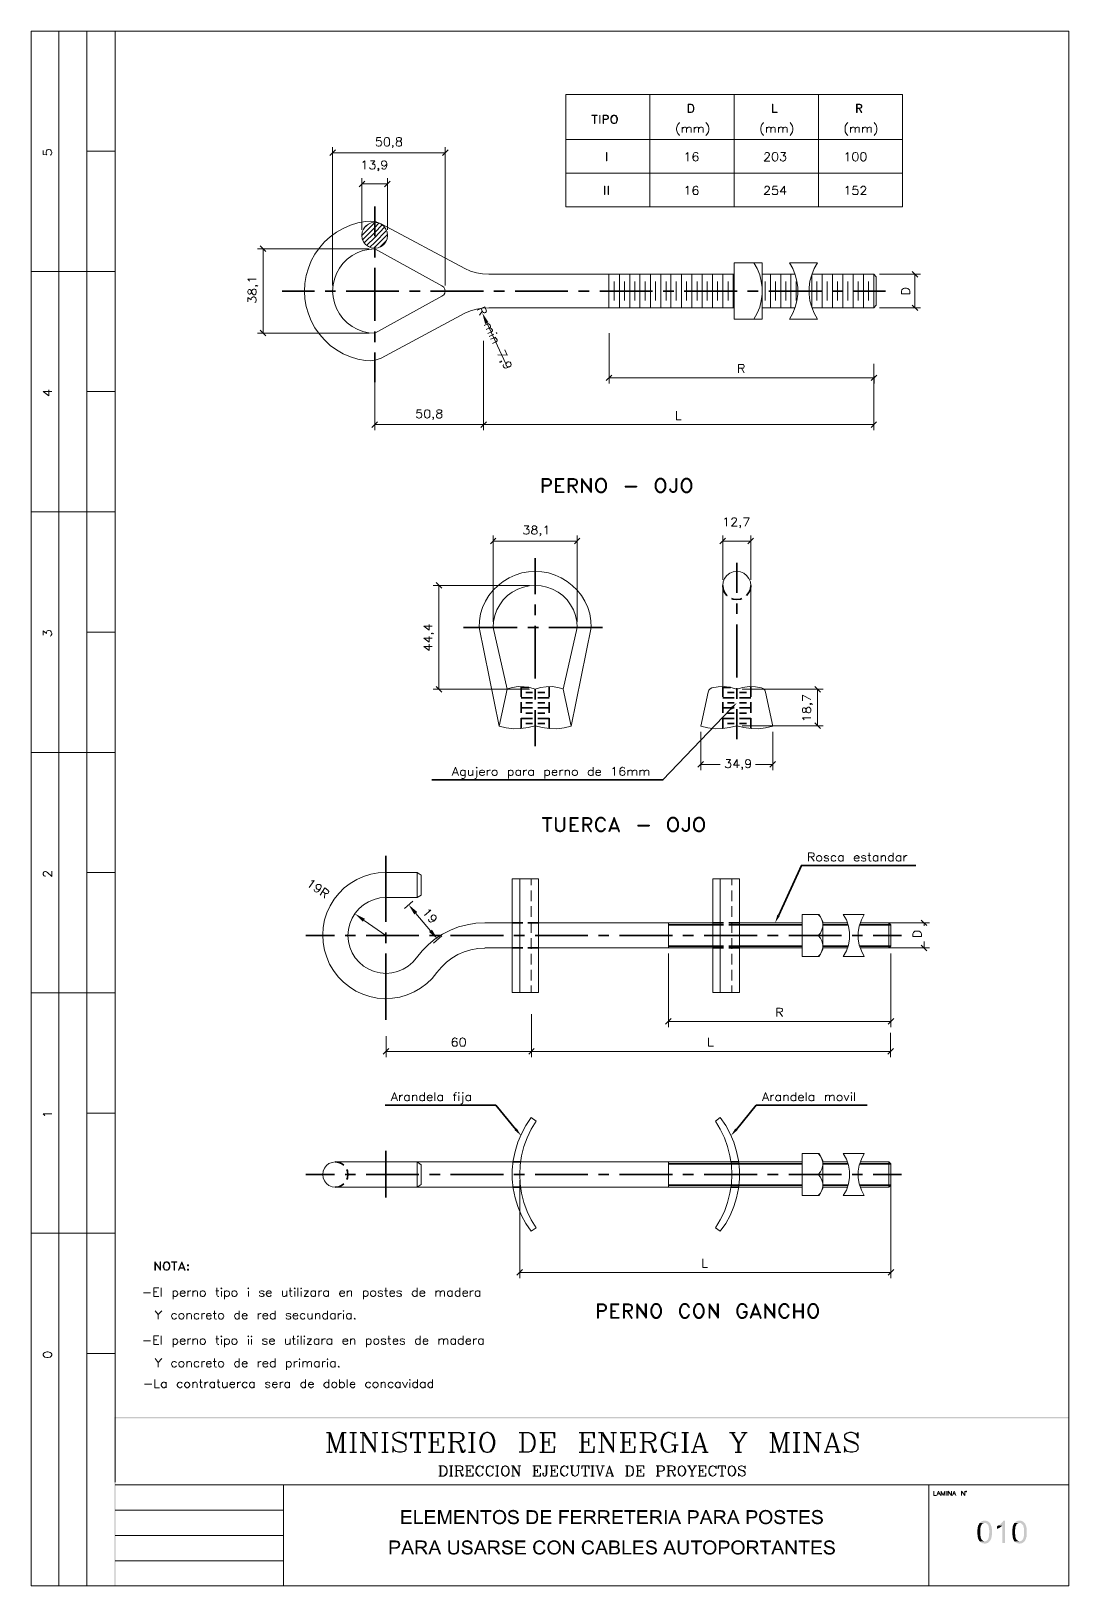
# Model space of a CAD drawing. Header units: millimetres. Extents: x 8 to 202, y 3 to 294.
import ezdxf

# ---------------------------------------------------------------- set-up
doc = ezdxf.new("R2010")
doc.units = ezdxf.units.MM
doc.layers.add('DGE_CONTORNOS', color=7, linetype='Continuous', lineweight=0)
doc.layers.add('DGE_RELLENO', color=7, linetype='Continuous', lineweight=0)

msp = doc.modelspace()

# ---------------------------------------------------------------- hatches: boundary and pattern name
at = {"layer": 'DGE_RELLENO', "true_color": 0x000000}
for points in [[(93.4297, 239.4657), (92.7947, 239.1694), (92.2443, 241.2437)], [(138.557, 167.372), (138.938, 167.0334), (139.8693, 168.3457)], [(70.3157, 127.9597), (69.9347, 127.4094), (68.4107, 128.891)], [(80.0947, 129.2297), (79.5443, 128.764), (78.486, 130.5844)], [(147.9127, 128.51), (147.447, 128.7217), (147.0237, 127.1977)], [(82.8463, 125.9277), (82.296, 125.5044), (83.947, 124.1074)], [(98.298, 88.4627), (98.7213, 88.759), (99.5257, 87.4044)], [(139.9963, 88.4627), (139.573, 88.759), (138.7687, 87.4044)], [(23.4527, 34.8263), (23.7067, 34.5723), (201.9723, 34.8263)], [(23.4527, 3.2456), (23.7067, 34.5723), (23.4527, 34.8263)], [(23.7067, 3.3726), (23.4527, 3.2456), (23.7067, 34.5723)], [(23.7067, 34.5723), (201.9723, 34.8263), (201.8453, 34.5723)], [(201.9723, 34.8263), (201.8453, 34.5723), (201.9723, 34.6993)], [(201.9723, 34.6993), (201.8453, 34.5723), (201.9723, 3.2456)], [(201.8453, 34.5723), (201.9723, 3.2456), (201.8453, 3.3726)], [(95.504, 17.4696), (95.4193, 17.4696), (95.3347, 17.4273), (95.123, 17.4273), (95.0383, 17.3849), (94.996, 17.3426), (94.9113, 17.3426), (94.869, 17.3003), (94.7843, 17.2579), (94.742, 17.2156), (94.6997, 17.1733), (95.5463, 17.1733), (95.631, 17.131), (95.758, 17.131), (95.8427, 17.0886), (95.885, 17.0463), (95.9697, 17.0463), (96.012, 17.0039), (96.0543, 16.9616), (96.0967, 16.9193), (96.139, 16.8346), (96.1813, 16.7923), (96.2237, 16.7076), (96.266, 16.6653), (96.3083, 16.623), (96.3083, 16.5383), (96.3507, 16.4959), (96.3507, 16.2419), (96.393, 16.1996), (96.393, 15.9456), (96.3507, 15.8609), (96.3507, 15.7339), (96.3083, 15.6493), (96.3083, 15.607), (96.266, 15.5223), (96.2237, 15.4799), (96.2237, 15.4376), (96.1813, 15.3953), (96.139, 15.3106), (96.0543, 15.2683), (96.012, 15.2259), (95.9697, 15.1836), (95.885, 15.1413), (95.8427, 15.0989), (95.758, 15.0989), (95.7157, 15.0566), (95.504, 15.0566), (96.3083, 15.0566), (96.3507, 15.0989), (96.393, 15.1413), (96.4353, 15.2259), (96.4777, 15.2683), (96.52, 15.3106), (96.5623, 15.3953), (96.6047, 15.4799), (96.647, 15.5223), (96.647, 15.607), (96.6893, 15.6493), (96.6893, 15.8186), (96.7317, 15.8609), (96.7317, 16.3266), (96.6893, 16.4113), (96.6893, 16.5383), (96.647, 16.623), (96.647, 16.6653), (96.6047, 16.7499), (96.5623, 16.7923), (96.5623, 16.8346), (96.52, 16.8769), (96.52, 16.9616), (96.4777, 17.0039), (96.393, 17.0463), (96.3507, 17.0886), (96.3083, 17.1733), (96.266, 17.2156), (96.1813, 17.2579), (96.139, 17.3003), (96.0967, 17.3003), (96.0543, 17.3426), (95.9697, 17.3426), (95.9273, 17.3849), (95.8427, 17.4273), (95.631, 17.4273), (95.5463, 17.4696)], [(98.044, 17.4696), (97.9593, 17.4696), (97.917, 17.4273), (97.7053, 17.4273), (97.6207, 17.3849), (97.5783, 17.3849), (97.4937, 17.3426), (97.4513, 17.3003), (97.3667, 17.2579), (97.3243, 17.2156), (97.282, 17.1733), (97.2397, 17.0886), (97.1973, 17.0886), (97.1973, 17.0039), (97.155, 16.9616), (97.155, 16.8769), (97.1127, 16.7923), (97.1127, 16.6653), (97.155, 16.623), (97.155, 16.5383), (97.1973, 16.4536), (97.1973, 16.4113), (97.2397, 16.4113), (97.2397, 16.3266), (97.3243, 16.2843), (97.3667, 16.2419), (97.409, 16.1996), (97.4937, 16.1573), (97.536, 16.1573), (97.6207, 16.115), (97.663, 16.115), (97.7477, 16.0726), (97.8323, 16.0726), (97.917, 16.0303), (98.0017, 15.988), (98.044, 15.988), (98.171, 15.9456), (98.298, 15.9456), (98.3827, 15.9033), (98.425, 15.9033), (98.4673, 15.8609), (98.552, 15.8609), (98.5943, 15.8186), (98.6367, 15.7763), (98.679, 15.7339), (98.7213, 15.6916), (98.7213, 15.6493), (98.7637, 15.5646), (98.7637, 15.4376), (98.7213, 15.3529), (98.679, 15.2683), (98.6367, 15.2259), (98.5943, 15.1836), (98.552, 15.1413), (98.4673, 15.1413), (98.425, 15.0989), (98.3403, 15.0989), (98.2557, 15.0566), (97.2397, 15.0566), (97.282, 15.0143), (97.3667, 14.972), (97.409, 14.9296), (97.4937, 14.8873), (97.536, 14.8449), (97.6207, 14.8449), (97.7053, 14.8026), (97.8323, 14.8026), (97.8747, 14.7603), (98.1287, 14.7603), (98.3827, 14.7603), (98.425, 14.8026), (98.5097, 14.8026), (98.552, 14.8449), (98.6367, 14.8449), (98.6367, 14.8873), (98.7213, 14.8873), (98.7637, 14.9296), (98.8483, 14.972), (98.8907, 15.0566), (98.933, 15.0989), (98.9753, 15.1413), (99.0177, 15.1836), (99.06, 15.2683), (99.06, 15.3106), (99.1023, 15.3953), (99.1023, 15.6493), (99.06, 15.7339), (99.06, 15.7763), (99.0177, 15.8609), (98.9753, 15.9033), (98.933, 15.9456), (98.8907, 16.0303), (98.8483, 16.0726), (98.806, 16.115), (98.7213, 16.1573), (98.6367, 16.1573), (98.6367, 16.1996), (98.552, 16.1996), (98.4673, 16.2419), (98.425, 16.2419), (98.3403, 16.2843), (98.2557, 16.2843), (98.171, 16.3266), (98.0863, 16.3266), (98.0017, 16.3689), (97.917, 16.3689), (97.8323, 16.4113), (97.7477, 16.4113), (97.663, 16.4536), (97.6207, 16.4959), (97.5783, 16.4959), (97.536, 16.5383), (97.536, 16.5806), (97.4937, 16.623), (97.4513, 16.6653), (97.4513, 16.8769), (97.4937, 16.9193), (97.536, 17.0039), (97.5783, 17.0463), (97.6207, 17.0463), (97.663, 17.0886), (97.7477, 17.0886), (97.79, 17.131), (98.8483, 17.131), (98.806, 17.2156), (98.7213, 17.2579), (98.679, 17.3003), (98.6367, 17.3426), (98.552, 17.3426), (98.552, 17.3849), (98.4673, 17.3849), (98.425, 17.4273), (98.2133, 17.4273), (98.1287, 17.4696)], [(145.288, 17.4696), (145.2033, 17.4696), (145.1187, 17.4273), (144.907, 17.4273), (144.8223, 17.3849), (144.78, 17.3426), (144.6953, 17.3426), (144.653, 17.3003), (144.5683, 17.2579), (144.526, 17.2156), (144.4837, 17.1733), (145.3303, 17.1733), (145.415, 17.131), (145.542, 17.131), (145.6267, 17.0886), (145.669, 17.0463), (145.7537, 17.0463), (145.796, 17.0039), (145.8383, 16.9616), (145.8807, 16.9193), (145.923, 16.8346), (145.9653, 16.7923), (146.0077, 16.7076), (146.05, 16.6653), (146.0923, 16.623), (146.0923, 16.5383), (146.1347, 16.4959), (146.1347, 16.2419), (146.177, 16.1996), (146.177, 15.9456), (146.1347, 15.8609), (146.1347, 15.7339), (146.0923, 15.6493), (146.0923, 15.607), (146.05, 15.5223), (146.0077, 15.4799), (146.0077, 15.4376), (145.9653, 15.3953), (145.923, 15.3106), (145.8383, 15.2683), (145.796, 15.2259), (145.7537, 15.1836), (145.669, 15.1413), (145.6267, 15.0989), (145.542, 15.0989), (145.4997, 15.0566), (145.288, 15.0566), (146.0923, 15.0566), (146.1347, 15.0989), (146.177, 15.1413), (146.2193, 15.2259), (146.2617, 15.2683), (146.304, 15.3106), (146.3463, 15.3953), (146.3887, 15.4799), (146.431, 15.5223), (146.431, 15.607), (146.4733, 15.6493), (146.4733, 15.8186), (146.5157, 15.8609), (146.5157, 16.3266), (146.4733, 16.4113), (146.4733, 16.5383), (146.431, 16.623), (146.431, 16.6653), (146.3887, 16.7499), (146.3463, 16.7923), (146.3463, 16.8346), (146.304, 16.8769), (146.304, 16.9616), (146.2617, 17.0039), (146.177, 17.0463), (146.1347, 17.0886), (146.0923, 17.1733), (146.05, 17.2156), (145.9653, 17.2579), (145.923, 17.3003), (145.8807, 17.3003), (145.8383, 17.3426), (145.7537, 17.3426), (145.7113, 17.3849), (145.6267, 17.4273), (145.415, 17.4273), (145.3303, 17.4696)], [(147.8703, 17.4696), (147.7857, 17.4696), (147.7433, 17.4273), (147.5317, 17.4273), (147.447, 17.3849), (147.4047, 17.3849), (147.32, 17.3426), (147.2777, 17.3003), (147.193, 17.2579), (147.1507, 17.2156), (147.1083, 17.1733), (147.066, 17.0886), (147.0237, 17.0886), (147.0237, 17.0039), (146.9813, 16.9616), (146.9813, 16.8769), (146.939, 16.7923), (146.939, 16.6653), (146.9813, 16.623), (146.9813, 16.5383), (147.0237, 16.4536), (147.0237, 16.4113), (147.066, 16.4113), (147.066, 16.3266), (147.1507, 16.2843), (147.193, 16.2419), (147.2353, 16.1996), (147.32, 16.1573), (147.3623, 16.1573), (147.447, 16.115), (147.4893, 16.115), (147.574, 16.0726), (147.6587, 16.0726), (147.7433, 16.0303), (147.828, 15.988), (147.8703, 15.988), (147.9973, 15.9456), (148.1243, 15.9456), (148.209, 15.9033), (148.2513, 15.9033), (148.2937, 15.8609), (148.3783, 15.8609), (148.4207, 15.8186), (148.463, 15.7763), (148.5053, 15.7339), (148.5477, 15.6916), (148.5477, 15.6493), (148.59, 15.5646), (148.59, 15.4376), (148.5477, 15.3529), (148.5053, 15.2683), (148.463, 15.2259), (148.4207, 15.1836), (148.3783, 15.1413), (148.2937, 15.1413), (148.2513, 15.0989), (148.1667, 15.0989), (148.082, 15.0566), (147.066, 15.0566), (147.1083, 15.0143), (147.193, 14.972), (147.2353, 14.9296), (147.32, 14.8873), (147.3623, 14.8449), (147.447, 14.8449), (147.5317, 14.8026), (147.6587, 14.8026), (147.701, 14.7603), (147.955, 14.7603), (148.209, 14.7603), (148.2513, 14.8026), (148.336, 14.8026), (148.3783, 14.8449), (148.463, 14.8449), (148.463, 14.8873), (148.5477, 14.8873), (148.59, 14.9296), (148.6747, 14.972), (148.717, 15.0566), (148.7593, 15.0989), (148.8017, 15.1413), (148.844, 15.1836), (148.8863, 15.2683), (148.8863, 15.3106), (148.9287, 15.3953), (148.9287, 15.6493), (148.8863, 15.7339), (148.8863, 15.7763), (148.844, 15.8609), (148.8017, 15.9033), (148.7593, 15.9456), (148.717, 16.0303), (148.6747, 16.0726), (148.6323, 16.115), (148.5477, 16.1573), (148.463, 16.1573), (148.463, 16.1996), (148.3783, 16.1996), (148.2937, 16.2419), (148.2513, 16.2419), (148.1667, 16.2843), (148.082, 16.2843), (147.9973, 16.3266), (147.9127, 16.3266), (147.828, 16.3689), (147.7433, 16.3689), (147.6587, 16.4113), (147.574, 16.4113), (147.4893, 16.4536), (147.447, 16.4959), (147.4047, 16.4959), (147.3623, 16.5383), (147.3623, 16.5806), (147.32, 16.623), (147.2777, 16.6653), (147.2777, 16.8769), (147.32, 16.9193), (147.3623, 17.0039), (147.4047, 17.0463), (147.447, 17.0463), (147.4893, 17.0886), (147.574, 17.0886), (147.6163, 17.131), (148.6747, 17.131), (148.6323, 17.2156), (148.5477, 17.2579), (148.5053, 17.3003), (148.463, 17.3426), (148.3783, 17.3426), (148.3783, 17.3849), (148.2937, 17.3849), (148.2513, 17.4273), (148.0397, 17.4273), (147.955, 17.4696)], [(154.8977, 17.4696), (154.813, 17.4696), (154.7707, 17.4273), (154.559, 17.4273), (154.4743, 17.3849), (154.432, 17.3849), (154.3473, 17.3426), (154.305, 17.3003), (154.2203, 17.2579), (154.178, 17.2156), (154.1357, 17.1733), (154.0933, 17.0886), (154.051, 17.0886), (154.051, 17.0039), (154.0087, 16.9616), (154.0087, 16.8769), (153.9663, 16.7923), (153.9663, 16.6653), (154.0087, 16.623), (154.0087, 16.5383), (154.051, 16.4536), (154.051, 16.4113), (154.0933, 16.4113), (154.0933, 16.3266), (154.178, 16.2843), (154.2203, 16.2419), (154.2627, 16.1996), (154.3473, 16.1573), (154.3897, 16.1573), (154.4743, 16.115), (154.5167, 16.115), (154.6013, 16.0726), (154.686, 16.0726), (154.7707, 16.0303), (154.8553, 15.988), (154.8977, 15.988), (155.0247, 15.9456), (155.1517, 15.9456), (155.2363, 15.9033), (155.2787, 15.9033), (155.321, 15.8609), (155.4057, 15.8609), (155.448, 15.8186), (155.4903, 15.7763), (155.5327, 15.7339), (155.575, 15.6916), (155.575, 15.6493), (155.6173, 15.5646), (155.6173, 15.4376), (155.575, 15.3529), (155.5327, 15.2683), (155.4903, 15.2259), (155.448, 15.1836), (155.4057, 15.1413), (155.321, 15.1413), (155.2787, 15.0989), (155.194, 15.0989), (155.1093, 15.0566), (154.0933, 15.0566), (154.1357, 15.0143), (154.2203, 14.972), (154.2627, 14.9296), (154.3473, 14.8873), (154.3897, 14.8449), (154.4743, 14.8449), (154.559, 14.8026), (154.686, 14.8026), (154.7283, 14.7603), (154.9823, 14.7603), (155.2363, 14.7603), (155.2787, 14.8026), (155.3633, 14.8026), (155.4057, 14.8449), (155.4903, 14.8449), (155.4903, 14.8873), (155.575, 14.8873), (155.6173, 14.9296), (155.702, 14.972), (155.7443, 15.0566), (155.7867, 15.0989), (155.829, 15.1413), (155.8713, 15.1836), (155.9137, 15.2683), (155.9137, 15.3106), (155.956, 15.3953), (155.956, 15.6493), (155.9137, 15.7339), (155.9137, 15.7763), (155.8713, 15.8609), (155.829, 15.9033), (155.7867, 15.9456), (155.7443, 16.0303), (155.702, 16.0726), (155.6597, 16.115), (155.575, 16.1573), (155.4903, 16.1573), (155.4903, 16.1996), (155.4057, 16.1996), (155.321, 16.2419), (155.2787, 16.2419), (155.194, 16.2843), (155.1093, 16.2843), (155.0247, 16.3266), (154.94, 16.3266), (154.8553, 16.3689), (154.7707, 16.3689), (154.686, 16.4113), (154.6013, 16.4113), (154.5167, 16.4536), (154.4743, 16.4959), (154.432, 16.4959), (154.3897, 16.5383), (154.3897, 16.5806), (154.3473, 16.623), (154.305, 16.6653), (154.305, 16.8769), (154.3473, 16.9193), (154.3897, 17.0039), (154.432, 17.0463), (154.4743, 17.0463), (154.5167, 17.0886), (154.6013, 17.0886), (154.6437, 17.131), (155.702, 17.131), (155.6597, 17.2156), (155.575, 17.2579), (155.5327, 17.3003), (155.4903, 17.3426), (155.4057, 17.3426), (155.4057, 17.3849), (155.321, 17.3849), (155.2787, 17.4273), (155.067, 17.4273), (154.9823, 17.4696)], [(78.994, 17.4273), (77.1313, 17.4273), (77.1313, 14.8026), (79.0787, 14.8026), (79.0787, 15.0989), (77.47, 15.0989), (77.47, 15.988), (78.9093, 15.988), (78.9093, 16.2843), (77.47, 16.2843), (77.47, 17.0886), (78.994, 17.0886)], [(79.883, 17.4273), (79.5443, 17.4273), (79.5443, 14.8026), (81.1953, 14.8026), (81.1953, 15.0989), (79.883, 15.0989)], [(83.439, 17.4273), (81.5763, 17.4273), (81.5763, 14.8026), (83.5237, 14.8026), (83.5237, 15.0989), (81.915, 15.0989), (81.915, 15.988), (83.3543, 15.988), (83.3543, 16.2843), (81.915, 16.2843), (81.915, 17.0886), (83.439, 17.0886)], [(84.5397, 17.4273), (83.9893, 17.4273), (83.9893, 14.8026), (84.328, 14.8026), (84.328, 17.0039)], [(84.5397, 17.4273), (84.328, 17.0039), (85.09, 14.8026), (85.2593, 15.1836), (85.2593, 15.2683), (85.217, 15.3106), (85.217, 15.3953), (85.1747, 15.4799), (85.1323, 15.5646)], [(86.487, 17.4273), (86.0213, 17.4273), (85.3863, 15.607), (85.3863, 15.5223), (85.344, 15.4376), (85.3017, 15.3529), (85.3017, 15.2259), (85.2593, 15.1836), (85.09, 14.8026), (85.3863, 14.8026), (86.1483, 17.0039)], [(86.487, 17.4273), (86.1483, 17.0039), (86.1483, 14.8026), (86.487, 14.8026)], [(88.9, 17.4273), (87.0373, 17.4273), (87.0373, 14.8026), (88.9847, 14.8026), (88.9847, 15.0989), (87.376, 15.0989), (87.376, 15.988), (88.8153, 15.988), (88.8153, 16.2843), (87.376, 16.2843), (87.376, 17.0886), (88.9, 17.0886)], [(89.8313, 17.4273), (89.4927, 17.4273), (89.4927, 14.8026), (89.789, 14.8026), (89.789, 16.8346)], [(89.8313, 17.4273), (89.789, 16.8346), (91.186, 14.8026), (91.186, 15.3529)], [(91.5247, 17.4273), (91.186, 17.4273), (91.186, 14.8026), (91.5247, 14.8026)], [(93.98, 17.4273), (91.9057, 17.4273), (91.9057, 17.0886), (92.7523, 17.0886), (92.7523, 14.8026), (93.091, 14.8026), (93.091, 17.0886), (93.98, 17.0886)], [(94.6997, 17.1733), (94.6573, 17.131), (94.5727, 17.0886), (94.5727, 17.0463), (94.5303, 17.0039), (94.488, 16.9616), (94.4457, 16.9193), (94.4033, 16.8346), (94.4033, 16.7923), (94.361, 16.7499), (94.3187, 16.6653), (94.3187, 16.5806), (94.2763, 16.5383), (94.2763, 16.3689), (94.234, 16.3266), (94.234, 15.9033), (94.2763, 15.8186), (94.2763, 15.6916), (94.3187, 15.607), (94.3187, 15.5646), (94.361, 15.4799), (94.4033, 15.4376), (94.4033, 15.3953), (94.4457, 15.3529), (94.488, 15.2683), (94.5303, 15.2259), (94.5727, 15.1836), (94.615, 15.0989), (94.6573, 15.0566), (94.6997, 15.0143), (94.7843, 14.972), (94.8267, 14.9296), (94.869, 14.9296), (94.9113, 14.8873), (94.996, 14.8449), (95.0383, 14.8449), (95.123, 14.8026), (95.2077, 14.8026), (95.25, 14.7603), (95.504, 14.7603), (95.7157, 14.7603), (95.8003, 14.8026), (95.8427, 14.8026), (95.9273, 14.8449), (95.9697, 14.8449), (96.0543, 14.8873), (96.139, 14.9296), (96.1813, 14.972), (96.266, 15.0143), (96.3083, 15.0566), (95.3347, 15.0566), (95.25, 15.0989), (95.2077, 15.0989), (95.123, 15.1413), (95.0807, 15.1413), (94.996, 15.1836), (94.9537, 15.2259), (94.9113, 15.2683), (94.869, 15.3106), (94.8267, 15.3529), (94.7843, 15.3953), (94.742, 15.4376), (94.742, 15.4799), (94.6997, 15.5646), (94.6573, 15.607), (94.6573, 15.6916), (94.615, 15.7763), (94.615, 16.4536), (94.6573, 16.5383), (94.6573, 16.5806), (94.6997, 16.6653), (94.742, 16.7076), (94.742, 16.7499), (94.7843, 16.8346), (94.8267, 16.8769), (94.869, 16.9193), (94.9113, 16.9616), (94.9537, 17.0039), (95.0383, 17.0463), (95.0807, 17.0463), (95.123, 17.0886), (95.2077, 17.131), (95.3347, 17.131), (95.4193, 17.1733), (95.504, 17.1733)], [(97.3667, 15.6493), (97.028, 15.6493), (97.028, 15.4799), (97.0703, 15.4376), (97.0703, 15.3529), (97.1127, 15.3106), (97.1127, 15.2259), (97.155, 15.1836), (97.1973, 15.1413), (97.2397, 15.0566), (98.1287, 15.0566), (98.0017, 15.0566), (97.917, 15.0989), (97.8323, 15.0989), (97.79, 15.1413), (97.7053, 15.1413), (97.663, 15.1836), (97.6207, 15.2259), (97.536, 15.2683), (97.4937, 15.3106), (97.4513, 15.3529), (97.4513, 15.3953), (97.409, 15.4376), (97.3667, 15.5223), (97.3667, 15.607)], [(98.8483, 17.131), (98.044, 17.131), (98.3403, 17.131), (98.3827, 17.0886), (98.4673, 17.0463), (98.5097, 17.0039), (98.552, 16.9616), (98.5943, 16.9193), (98.6367, 16.8769), (98.6367, 16.7923), (98.679, 16.7499), (98.679, 16.6653), (99.0177, 16.6653), (99.0177, 16.8346), (98.9753, 16.8769), (98.9753, 16.9616), (98.933, 17.0039), (98.8907, 17.0886)], [(101.473, 17.4273), (100.584, 17.4273), (100.584, 14.8026), (101.8117, 14.8026), (101.854, 14.8449), (101.981, 14.8449), (102.0657, 14.8873), (102.108, 14.9296), (102.1927, 14.9296), (102.235, 14.972), (102.2773, 15.0143), (102.3197, 15.0566), (102.362, 15.0989), (100.9227, 15.0989), (100.9227, 17.0886), (101.473, 17.0886), (102.362, 17.131), (102.3197, 17.1733), (102.2773, 17.2156), (102.1927, 17.2579), (102.1503, 17.3003), (102.0657, 17.3426), (102.0233, 17.3426), (101.9387, 17.3849), (101.6423, 17.3849), (101.5577, 17.4273)], [(102.362, 17.131), (101.473, 17.0886), (101.8117, 17.0886), (101.854, 17.0463), (101.9387, 17.0463), (101.981, 17.0039), (102.0233, 16.9616), (102.108, 16.9193), (102.1503, 16.8769), (102.1927, 16.8346), (102.235, 16.7499), (102.2773, 16.7076), (102.2773, 16.6653), (102.3197, 16.5806), (102.3197, 16.5383), (102.362, 16.4536), (102.362, 15.8186), (102.3197, 15.7339), (102.3197, 15.607), (102.2773, 15.607), (102.2773, 15.5223), (102.235, 15.4376), (102.1927, 15.3953), (102.1503, 15.3529), (102.108, 15.3106), (102.0657, 15.2683), (102.0233, 15.2259), (101.9387, 15.1836), (101.854, 15.1413), (101.727, 15.1413), (101.6423, 15.0989), (100.9227, 15.0989), (102.362, 15.0989), (102.4467, 15.1413), (102.489, 15.2259), (102.489, 15.2683), (102.5313, 15.3106), (102.5737, 15.3953), (102.616, 15.4376), (102.616, 15.5223), (102.6583, 15.607), (102.6583, 15.6916), (102.7007, 15.7339), (102.7007, 16.0303), (102.743, 16.115), (102.743, 16.1573), (102.7007, 16.2419), (102.7007, 16.4536), (102.6583, 16.5383), (102.6583, 16.6653), (102.616, 16.7499), (102.616, 16.7923), (102.5737, 16.8346), (102.5313, 16.9193), (102.489, 16.9616), (102.4467, 17.0463), (102.4043, 17.0886)], [(105.1137, 17.4273), (103.251, 17.4273), (103.251, 14.8026), (105.1983, 14.8026), (105.1983, 15.0989), (103.5897, 15.0989), (103.5897, 15.988), (105.029, 15.988), (105.029, 16.2843), (103.5897, 16.2843), (103.5897, 17.0886), (105.1137, 17.0886)], [(108.458, 17.4273), (106.68, 17.4273), (106.68, 14.8026), (107.0187, 14.8026), (107.0187, 15.988), (108.2463, 15.988), (108.2463, 16.2843), (107.0187, 16.2843), (107.0187, 17.0886), (108.458, 17.0886)], [(110.744, 17.4273), (108.8813, 17.4273), (108.8813, 14.8026), (110.8287, 14.8026), (110.8287, 15.0989), (109.22, 15.0989), (109.22, 15.988), (110.6593, 15.988), (110.6593, 16.2843), (109.22, 16.2843), (109.22, 17.0886), (110.744, 17.0886)], [(112.4797, 17.4273), (111.3367, 17.4273), (111.3367, 14.8026), (111.6753, 14.8026), (111.6753, 15.9456), (112.0563, 15.9456), (112.6913, 15.988), (112.7337, 15.988), (112.8183, 16.0303), (112.903, 16.0303), (112.9453, 16.0726), (113.03, 16.0726), (113.0723, 16.115), (113.157, 16.1573), (113.1993, 16.1996), (113.2417, 16.2419), (111.6753, 16.2419), (111.6753, 17.131), (112.4797, 17.131), (113.2417, 17.1733), (113.1993, 17.2156), (113.1147, 17.2579), (113.0723, 17.3003), (113.03, 17.3426), (112.9453, 17.3426), (112.8607, 17.3849), (112.649, 17.3849), (112.5643, 17.4273)], [(113.2417, 17.1733), (112.4797, 17.131), (112.6067, 17.131), (112.6913, 17.0886), (112.776, 17.0886), (112.8183, 17.0463), (112.8607, 17.0463), (112.903, 17.0039), (112.9453, 16.9616), (112.9877, 16.9193), (113.03, 16.8346), (113.03, 16.7923), (113.0723, 16.7076), (113.0723, 16.6653), (113.03, 16.5806), (113.03, 16.5383), (112.9877, 16.4536), (112.9453, 16.4113), (112.903, 16.3689), (112.8607, 16.3266), (112.776, 16.3266), (112.776, 16.2843), (112.5643, 16.2843), (112.4797, 16.2419), (111.6753, 16.2419), (113.2417, 16.2419), (113.284, 16.2843), (113.3263, 16.3689), (113.3687, 16.4113), (113.3687, 16.4959), (113.411, 16.5383), (113.411, 16.8346), (113.3687, 16.8769), (113.3687, 16.9616), (113.3263, 17.0463), (113.284, 17.0886), (113.284, 17.131)], [(112.6913, 15.988), (112.0563, 15.9456), (112.3103, 15.9456), (112.3527, 15.9033), (112.4373, 15.8609), (112.4797, 15.8186), (112.522, 15.7763), (112.6067, 15.6916), (112.649, 15.6493), (112.649, 15.607), (112.6913, 15.5646), (112.7337, 15.4799), (112.776, 15.4376), (112.8607, 15.3529), (113.1993, 14.8026), (113.6227, 14.8026), (113.157, 15.5223), (113.1147, 15.607), (113.0723, 15.6493), (113.03, 15.6916), (112.9877, 15.7763), (112.9453, 15.8186), (112.903, 15.8609), (112.8607, 15.8609), (112.8183, 15.9033), (112.7337, 15.9456)], [(115.1043, 17.4273), (113.9613, 17.4273), (113.9613, 14.8026), (114.3, 14.8026), (114.3, 15.9456), (114.681, 15.9456), (115.316, 15.988), (115.3583, 15.988), (115.443, 16.0303), (115.5277, 16.0303), (115.57, 16.0726), (115.6547, 16.0726), (115.697, 16.115), (115.7817, 16.1573), (115.824, 16.1996), (115.8663, 16.2419), (114.3, 16.2419), (114.3, 17.131), (115.1043, 17.131), (115.8663, 17.1733), (115.824, 17.2156), (115.7393, 17.2579), (115.697, 17.3003), (115.6547, 17.3426), (115.57, 17.3426), (115.4853, 17.3849), (115.2737, 17.3849), (115.189, 17.4273)], [(115.8663, 17.1733), (115.1043, 17.131), (115.2313, 17.131), (115.316, 17.0886), (115.4007, 17.0886), (115.443, 17.0463), (115.4853, 17.0463), (115.5277, 17.0039), (115.57, 16.9616), (115.6123, 16.9193), (115.6547, 16.8346), (115.6547, 16.7923), (115.697, 16.7076), (115.697, 16.6653), (115.6547, 16.5806), (115.6547, 16.5383), (115.6123, 16.4536), (115.57, 16.4113), (115.5277, 16.3689), (115.4853, 16.3266), (115.4007, 16.3266), (115.4007, 16.2843), (115.189, 16.2843), (115.1043, 16.2419), (114.3, 16.2419), (115.8663, 16.2419), (115.9087, 16.2843), (115.951, 16.3689), (115.9933, 16.4113), (115.9933, 16.4959), (116.0357, 16.5383), (116.0357, 16.8346), (115.9933, 16.8769), (115.9933, 16.9616), (115.951, 17.0463), (115.9087, 17.0886), (115.9087, 17.131)], [(115.316, 15.988), (114.681, 15.9456), (114.935, 15.9456), (114.9773, 15.9033), (115.062, 15.8609), (115.1043, 15.8186), (115.1467, 15.7763), (115.2313, 15.6916), (115.2737, 15.6493), (115.2737, 15.607), (115.316, 15.5646), (115.3583, 15.4799), (115.4007, 15.4376), (115.4853, 15.3529), (115.824, 14.8026), (116.2473, 14.8026), (115.7817, 15.5223), (115.7393, 15.607), (115.697, 15.6493), (115.6547, 15.6916), (115.6123, 15.7763), (115.57, 15.8186), (115.5277, 15.8609), (115.4853, 15.8609), (115.443, 15.9033), (115.3583, 15.9456)], [(118.491, 17.4273), (116.6283, 17.4273), (116.6283, 14.8026), (118.5757, 14.8026), (118.5757, 15.0989), (116.967, 15.0989), (116.967, 15.988), (118.4063, 15.988), (118.4063, 16.2843), (116.967, 16.2843), (116.967, 17.0886), (118.491, 17.0886)], [(120.904, 17.4273), (118.8297, 17.4273), (118.8297, 17.0886), (119.6763, 17.0886), (119.6763, 14.8026), (120.015, 14.8026), (120.015, 17.0886), (120.904, 17.0886)], [(123.1477, 17.4273), (121.285, 17.4273), (121.285, 14.8026), (123.2323, 14.8026), (123.2323, 15.0989), (121.6237, 15.0989), (121.6237, 15.988), (123.063, 15.988), (123.063, 16.2843), (121.6237, 16.2843), (121.6237, 17.0886), (123.1477, 17.0886)], [(124.841, 17.4273), (123.698, 17.4273), (123.698, 14.8026), (124.0367, 14.8026), (124.0367, 15.9456), (124.4177, 15.9456), (125.0527, 15.988), (125.095, 15.988), (125.1797, 16.0303), (125.2643, 16.0303), (125.3067, 16.0726), (125.3913, 16.0726), (125.4337, 16.115), (125.5183, 16.1573), (125.5607, 16.1996), (125.603, 16.2419), (124.0367, 16.2419), (124.0367, 17.131), (124.841, 17.131), (125.603, 17.1733), (125.5607, 17.2156), (125.476, 17.2579), (125.4337, 17.3003), (125.3913, 17.3426), (125.3067, 17.3426), (125.222, 17.3849), (125.0103, 17.3849), (124.9257, 17.4273)], [(125.603, 17.1733), (124.841, 17.131), (124.968, 17.131), (125.0527, 17.0886), (125.1373, 17.0886), (125.1797, 17.0463), (125.222, 17.0463), (125.2643, 17.0039), (125.3067, 16.9616), (125.349, 16.9193), (125.3913, 16.8346), (125.3913, 16.7923), (125.4337, 16.7076), (125.4337, 16.6653), (125.3913, 16.5806), (125.3913, 16.5383), (125.349, 16.4536), (125.3067, 16.4113), (125.2643, 16.3689), (125.222, 16.3266), (125.1373, 16.3266), (125.1373, 16.2843), (124.9257, 16.2843), (124.841, 16.2419), (124.0367, 16.2419), (125.603, 16.2419), (125.6453, 16.2843), (125.6877, 16.3689), (125.73, 16.4113), (125.73, 16.4959), (125.7723, 16.5383), (125.7723, 16.8346), (125.73, 16.8769), (125.73, 16.9616), (125.6877, 17.0463), (125.6453, 17.0886), (125.6453, 17.131)], [(125.0527, 15.988), (124.4177, 15.9456), (124.6717, 15.9456), (124.714, 15.9033), (124.7987, 15.8609), (124.841, 15.8186), (124.8833, 15.7763), (124.968, 15.6916), (125.0103, 15.6493), (125.0103, 15.607), (125.0527, 15.5646), (125.095, 15.4799), (125.1373, 15.4376), (125.222, 15.3529), (125.5607, 14.8026), (125.984, 14.8026), (125.5183, 15.5223), (125.476, 15.607), (125.4337, 15.6493), (125.3913, 15.6916), (125.349, 15.7763), (125.3067, 15.8186), (125.2643, 15.8609), (125.222, 15.8609), (125.1797, 15.9033), (125.095, 15.9456)], [(126.4073, 17.4273), (126.746, 17.4273), (126.746, 14.8026), (126.4073, 14.8026), (126.4073, 17.4273)], [(128.397, 17.4273), (128.0583, 17.4273), (127.0423, 14.8026), (127.4233, 14.8026), (127.6773, 15.607), (128.778, 15.607), (127.8043, 15.8609), (128.0583, 16.623), (128.0583, 16.6653), (128.1007, 16.7076), (128.143, 16.7923), (128.143, 16.8346), (128.1853, 16.9193), (128.1853, 17.0463), (128.2277, 17.131)], [(128.397, 17.4273), (128.2277, 17.131), (128.2277, 17.0463), (128.27, 16.9616), (128.27, 16.9193), (128.3123, 16.8346), (128.3547, 16.7499), (128.3547, 16.6653), (128.397, 16.5806), (128.6933, 15.8609), (127.8043, 15.8609), (128.778, 15.607), (129.0743, 14.8026), (129.4553, 14.8026)], [(131.7413, 17.4273), (130.7677, 17.4273), (130.7677, 14.8026), (131.1063, 14.8026), (131.1063, 15.8609), (131.9953, 15.8609), (132.08, 15.9033), (132.207, 15.9033), (132.2917, 15.9456), (132.334, 15.9456), (132.3763, 15.988), (132.461, 16.0303), (132.5033, 16.0726), (132.5457, 16.0726), (132.5457, 16.115), (131.1063, 16.1573), (131.1063, 17.0886), (131.7837, 17.0886), (132.588, 17.131), (132.5457, 17.1733), (132.5033, 17.2156), (132.461, 17.2579), (132.4187, 17.3003), (132.334, 17.3003), (132.2917, 17.3426), (132.207, 17.3849), (132.1223, 17.3849), (131.9107, 17.3849), (131.826, 17.4273)], [(132.588, 17.131), (131.7837, 17.0886), (132.08, 17.0886), (132.1223, 17.0463), (132.207, 17.0039), (132.2493, 16.9616), (132.2917, 16.9193), (132.334, 16.8769), (132.3763, 16.7923), (132.3763, 16.4536), (132.334, 16.4113), (132.2917, 16.3266), (132.2493, 16.2843), (132.207, 16.2419), (132.1647, 16.2419), (132.08, 16.1996), (131.953, 16.1996), (131.8683, 16.1573), (131.1063, 16.1573), (132.5457, 16.115), (132.588, 16.1996), (132.6303, 16.2419), (132.6727, 16.2843), (132.715, 16.3689), (132.715, 16.4959), (132.7573, 16.5806), (132.7573, 16.7499), (132.715, 16.7923), (132.715, 16.8769), (132.6727, 16.9616), (132.6727, 17.0039), (132.6303, 17.0463)], [(134.2813, 17.4273), (133.9427, 17.4273), (132.9267, 14.8026), (133.3077, 14.8026), (133.5617, 15.607), (134.6623, 15.607), (133.6887, 15.8609), (133.9427, 16.623), (133.9427, 16.6653), (133.985, 16.7076), (134.0273, 16.7923), (134.0273, 16.8346), (134.0697, 16.9193), (134.0697, 17.0463), (134.112, 17.131)], [(134.2813, 17.4273), (134.112, 17.131), (134.112, 17.0463), (134.1543, 16.9616), (134.1543, 16.9193), (134.1967, 16.8346), (134.239, 16.7499), (134.239, 16.6653), (134.2813, 16.5806), (134.5777, 15.8609), (133.6887, 15.8609), (134.6623, 15.607), (134.9587, 14.8026), (135.3397, 14.8026)], [(136.779, 17.4273), (135.636, 17.4273), (135.636, 14.8026), (135.9747, 14.8026), (135.9747, 15.9456), (136.3557, 15.9456), (136.9907, 15.988), (137.033, 15.988), (137.1177, 16.0303), (137.2023, 16.0303), (137.2447, 16.0726), (137.3293, 16.0726), (137.3717, 16.115), (137.4563, 16.1573), (137.4987, 16.1996), (137.541, 16.2419), (135.9747, 16.2419), (135.9747, 17.131), (136.779, 17.131), (137.541, 17.1733), (137.4987, 17.2156), (137.414, 17.2579), (137.3717, 17.3003), (137.3293, 17.3426), (137.2447, 17.3426), (137.16, 17.3849), (136.9483, 17.3849), (136.8637, 17.4273)], [(137.541, 17.1733), (136.779, 17.131), (136.906, 17.131), (136.9907, 17.0886), (137.0753, 17.0886), (137.1177, 17.0463), (137.16, 17.0463), (137.2023, 17.0039), (137.2447, 16.9616), (137.287, 16.9193), (137.3293, 16.8346), (137.3293, 16.7923), (137.3717, 16.7076), (137.3717, 16.6653), (137.3293, 16.5806), (137.3293, 16.5383), (137.287, 16.4536), (137.2447, 16.4113), (137.2023, 16.3689), (137.16, 16.3266), (137.0753, 16.3266), (137.0753, 16.2843), (136.8637, 16.2843), (136.779, 16.2419), (135.9747, 16.2419), (137.541, 16.2419), (137.5833, 16.2843), (137.6257, 16.3689), (137.668, 16.4113), (137.668, 16.4959), (137.7103, 16.5383), (137.7103, 16.8346), (137.668, 16.8769), (137.668, 16.9616), (137.6257, 17.0463), (137.5833, 17.0886), (137.5833, 17.131)], [(136.9907, 15.988), (136.3557, 15.9456), (136.6097, 15.9456), (136.652, 15.9033), (136.7367, 15.8609), (136.779, 15.8186), (136.8213, 15.7763), (136.906, 15.6916), (136.9483, 15.6493), (136.9483, 15.607), (136.9907, 15.5646), (137.033, 15.4799), (137.0753, 15.4376), (137.16, 15.3529), (137.4987, 14.8026), (137.922, 14.8026), (137.4563, 15.5223), (137.414, 15.607), (137.3717, 15.6493), (137.3293, 15.6916), (137.287, 15.7763), (137.2447, 15.8186), (137.2023, 15.8609), (137.16, 15.8609), (137.1177, 15.9033), (137.033, 15.9456)], [(139.3613, 17.4273), (139.0227, 17.4273), (138.0067, 14.8026), (138.3877, 14.8026), (138.6417, 15.607), (139.7423, 15.607), (138.7687, 15.8609), (139.0227, 16.623), (139.0227, 16.6653), (139.065, 16.7076), (139.1073, 16.7923), (139.1073, 16.8346), (139.1497, 16.9193), (139.1497, 17.0463), (139.192, 17.131)], [(139.3613, 17.4273), (139.192, 17.131), (139.192, 17.0463), (139.2343, 16.9616), (139.2343, 16.9193), (139.2767, 16.8346), (139.319, 16.7499), (139.319, 16.6653), (139.3613, 16.5806), (139.6577, 15.8609), (138.7687, 15.8609), (139.7423, 15.607), (140.0387, 14.8026), (140.4197, 14.8026)], [(142.7057, 17.4273), (141.732, 17.4273), (141.732, 14.8026), (142.0707, 14.8026), (142.0707, 15.8609), (142.9597, 15.8609), (143.0443, 15.9033), (143.1713, 15.9033), (143.256, 15.9456), (143.2983, 15.9456), (143.3407, 15.988), (143.4253, 16.0303), (143.4677, 16.0726), (143.51, 16.0726), (143.51, 16.115), (142.0707, 16.1573), (142.0707, 17.0886), (142.748, 17.0886), (143.5523, 17.131), (143.51, 17.1733), (143.4677, 17.2156), (143.4253, 17.2579), (143.383, 17.3003), (143.2983, 17.3003), (143.256, 17.3426), (143.1713, 17.3849), (143.0867, 17.3849), (142.875, 17.3849), (142.7903, 17.4273)], [(143.5523, 17.131), (142.748, 17.0886), (143.0443, 17.0886), (143.0867, 17.0463), (143.1713, 17.0039), (143.2137, 16.9616), (143.256, 16.9193), (143.2983, 16.8769), (143.3407, 16.7923), (143.3407, 16.4536), (143.2983, 16.4113), (143.256, 16.3266), (143.2137, 16.2843), (143.1713, 16.2419), (143.129, 16.2419), (143.0443, 16.1996), (142.9173, 16.1996), (142.8327, 16.1573), (142.0707, 16.1573), (143.51, 16.115), (143.5523, 16.1996), (143.5947, 16.2419), (143.637, 16.2843), (143.6793, 16.3689), (143.6793, 16.4959), (143.7217, 16.5806), (143.7217, 16.7499), (143.6793, 16.7923), (143.6793, 16.8769), (143.637, 16.9616), (143.637, 17.0039), (143.5947, 17.0463)], [(144.4837, 17.1733), (144.4413, 17.131), (144.3567, 17.0886), (144.3567, 17.0463), (144.3143, 17.0039), (144.272, 16.9616), (144.2297, 16.9193), (144.1873, 16.8346), (144.1873, 16.7923), (144.145, 16.7499), (144.1027, 16.6653), (144.1027, 16.5806), (144.0603, 16.5383), (144.0603, 16.3689), (144.018, 16.3266), (144.018, 15.9033), (144.0603, 15.8186), (144.0603, 15.6916), (144.1027, 15.607), (144.1027, 15.5646), (144.145, 15.4799), (144.1873, 15.4376), (144.1873, 15.3953), (144.2297, 15.3529), (144.272, 15.2683), (144.3143, 15.2259), (144.3567, 15.1836), (144.399, 15.0989), (144.4413, 15.0566), (144.4837, 15.0143), (144.5683, 14.972), (144.6107, 14.9296), (144.653, 14.9296), (144.6953, 14.8873), (144.78, 14.8449), (144.8223, 14.8449), (144.907, 14.8026), (144.9917, 14.8026), (145.034, 14.7603), (145.288, 14.7603), (145.4997, 14.7603), (145.5843, 14.8026), (145.6267, 14.8026), (145.7113, 14.8449), (145.7537, 14.8449), (145.8383, 14.8873), (145.923, 14.9296), (145.9653, 14.972), (146.05, 15.0143), (146.0923, 15.0566), (145.1187, 15.0566), (145.034, 15.0989), (144.9917, 15.0989), (144.907, 15.1413), (144.8647, 15.1413), (144.78, 15.1836), (144.7377, 15.2259), (144.6953, 15.2683), (144.653, 15.3106), (144.6107, 15.3529), (144.5683, 15.3953), (144.526, 15.4376), (144.526, 15.4799), (144.4837, 15.5646), (144.4413, 15.607), (144.4413, 15.6916), (144.399, 15.7763), (144.399, 16.4536), (144.4413, 16.5383), (144.4413, 16.5806), (144.4837, 16.6653), (144.526, 16.7076), (144.526, 16.7499), (144.5683, 16.8346), (144.6107, 16.8769), (144.653, 16.9193), (144.6953, 16.9616), (144.7377, 17.0039), (144.8223, 17.0463), (144.8647, 17.0463), (144.907, 17.0886), (144.9917, 17.131), (145.1187, 17.131), (145.2033, 17.1733), (145.288, 17.1733)], [(147.193, 15.6493), (146.8543, 15.6493), (146.8543, 15.4799), (146.8967, 15.4376), (146.8967, 15.3529), (146.939, 15.3106), (146.939, 15.2259), (146.9813, 15.1836), (147.0237, 15.1413), (147.066, 15.0566), (147.955, 15.0566), (147.828, 15.0566), (147.7433, 15.0989), (147.6587, 15.0989), (147.6163, 15.1413), (147.5317, 15.1413), (147.4893, 15.1836), (147.447, 15.2259), (147.3623, 15.2683), (147.32, 15.3106), (147.2777, 15.3529), (147.2777, 15.3953), (147.2353, 15.4376), (147.193, 15.5223), (147.193, 15.607)], [(148.6747, 17.131), (147.8703, 17.131), (148.1667, 17.131), (148.209, 17.0886), (148.2937, 17.0463), (148.336, 17.0039), (148.3783, 16.9616), (148.4207, 16.9193), (148.463, 16.8769), (148.463, 16.7923), (148.5053, 16.7499), (148.5053, 16.6653), (148.844, 16.6653), (148.844, 16.8346), (148.8017, 16.8769), (148.8017, 16.9616), (148.7593, 17.0039), (148.717, 17.0886)], [(151.257, 17.4273), (149.1827, 17.4273), (149.1827, 17.0886), (150.0293, 17.0886), (150.0293, 14.8026), (150.368, 14.8026), (150.368, 17.0886), (151.257, 17.0886)], [(153.4583, 17.4273), (151.5957, 17.4273), (151.5957, 14.8026), (153.543, 14.8026), (153.543, 15.0989), (151.9343, 15.0989), (151.9343, 15.988), (153.3737, 15.988), (153.3737, 16.2843), (151.9343, 16.2843), (151.9343, 17.0886), (153.4583, 17.0886)], [(154.2203, 15.6493), (153.8817, 15.6493), (153.8817, 15.4799), (153.924, 15.4376), (153.924, 15.3529), (153.9663, 15.3106), (153.9663, 15.2259), (154.0087, 15.1836), (154.051, 15.1413), (154.0933, 15.0566), (154.9823, 15.0566), (154.8553, 15.0566), (154.7707, 15.0989), (154.686, 15.0989), (154.6437, 15.1413), (154.559, 15.1413), (154.5167, 15.1836), (154.4743, 15.2259), (154.3897, 15.2683), (154.3473, 15.3106), (154.305, 15.3529), (154.305, 15.3953), (154.2627, 15.4376), (154.2203, 15.5223), (154.2203, 15.607)], [(155.702, 17.131), (154.8977, 17.131), (155.194, 17.131), (155.2363, 17.0886), (155.321, 17.0463), (155.3633, 17.0039), (155.4057, 16.9616), (155.448, 16.9193), (155.4903, 16.8769), (155.4903, 16.7923), (155.5327, 16.7499), (155.5327, 16.6653), (155.8713, 16.6653), (155.8713, 16.8346), (155.829, 16.8769), (155.829, 16.9616), (155.7867, 17.0039), (155.7443, 17.0886)], [(185.293, 15.0143), (185.2083, 14.9296), (185.166, 14.8449), (185.1237, 14.7179), (185.039, 14.6333), (184.9967, 14.5063), (184.9967, 14.464), (184.9543, 14.3793), (184.9543, 14.2946), (184.912, 14.1676), (184.912, 13.956), (184.8697, 13.8289), (184.8697, 12.813), (184.912, 12.6859), (184.912, 12.432), (184.9543, 12.3049), (184.9967, 12.2203), (184.9967, 12.0933), (185.039, 12.0086), (185.0813, 11.9239), (185.1237, 11.8393), (185.166, 11.7546), (185.2083, 11.6699), (185.2507, 11.6276), (185.3353, 11.5429), (186.2243, 11.5853), (186.182, 11.5853), (186.055, 11.6276), (185.9703, 11.6276), (185.8857, 11.7123), (185.801, 11.7546), (185.7163, 11.8393), (185.6317, 11.9239), (185.6317, 11.9663), (185.5893, 12.0086), (185.547, 12.0933), (185.5047, 12.1779), (185.5047, 12.2626), (185.4623, 12.3473), (185.4623, 12.4743), (185.42, 12.6013), (185.42, 12.8553), (185.3777, 12.9823), (185.3777, 13.7019), (185.42, 13.8713), (185.42, 14.0829), (185.4623, 14.2099), (185.4623, 14.3369), (185.5047, 14.4216), (185.547, 14.5063), (185.5893, 14.5909), (185.6317, 14.6756), (185.6317, 14.7179), (185.7163, 14.8026), (185.801, 14.8873), (185.8857, 14.9296), (186.0127, 14.972), (186.0973, 15.0143), (186.2243, 15.0143)], [(186.2243, 15.4376), (185.9703, 15.4376), (185.8433, 15.3953), (185.7587, 15.3529), (185.6317, 15.3106), (185.547, 15.2683), (185.4623, 15.1836), (185.42, 15.1836), (185.3777, 15.0989), (185.293, 15.0143), (186.3513, 15.0143), (186.4783, 14.972), (186.563, 14.9296), (186.6477, 14.8449), (186.7323, 14.7603), (186.817, 14.6756), (186.8593, 14.5909), (186.9017, 14.5486), (186.944, 14.464), (186.944, 14.3793), (186.9863, 14.2523), (186.9863, 14.1676), (187.0287, 14.0406), (187.0287, 13.7866), (187.071, 13.6173), (187.071, 13.1093), (187.0287, 12.94), (187.0287, 12.5589), (186.9863, 12.432), (186.9863, 12.3473), (186.944, 12.2203), (186.9017, 12.1356), (186.9017, 12.0509), (186.8593, 12.0086), (186.817, 11.9239), (186.7747, 11.8816), (186.69, 11.797), (186.6053, 11.7123), (186.5207, 11.6699), (186.436, 11.6276), (186.309, 11.5853), (186.2243, 11.5853), (185.3353, 11.5429), (185.3777, 11.4583), (185.4623, 11.4159), (185.5893, 11.3313), (185.674, 11.289), (185.7587, 11.2466), (185.8857, 11.2043), (185.9703, 11.2043), (186.0973, 11.1619), (186.2243, 11.1619), (186.3513, 11.1619), (186.4783, 11.2043), (186.6053, 11.2043), (186.69, 11.2466), (186.817, 11.289), (186.9017, 11.3736), (186.9863, 11.4159), (187.0287, 11.4583), (187.071, 11.5006), (187.1557, 11.5853), (187.2403, 11.6699), (187.2827, 11.797), (187.325, 11.8816), (187.4097, 12.0086), (187.452, 12.1356), (187.452, 12.2626), (187.4943, 12.3473), (187.5367, 12.432), (187.5367, 12.6859), (187.579, 12.7706), (187.579, 13.9136), (187.5367, 13.9983), (187.5367, 14.1253), (187.4943, 14.2099), (187.4943, 14.2946), (187.452, 14.4216), (187.4097, 14.5063), (187.3673, 14.6333), (187.325, 14.7179), (187.2827, 14.8449), (187.2403, 14.9296), (187.1557, 15.0143), (187.071, 15.0989), (186.9863, 15.1836), (186.9017, 15.2683), (186.817, 15.3106), (186.7747, 15.3106), (186.69, 15.3529), (186.563, 15.3953), (186.4783, 15.4376), (186.3513, 15.4376)], [(188.8067, 14.5486), (188.722, 14.5063), (188.6373, 14.464), (188.5103, 14.3793), (188.5103, 13.9136), (188.6373, 13.956), (188.722, 13.9983), (188.849, 14.0406), (188.9337, 14.0829), (189.0607, 14.1676), (189.1877, 14.2523), (189.2723, 14.2946), (189.3993, 14.3793), (189.4417, 14.464), (189.5263, 14.5063)], [(190.0343, 15.4376), (189.6957, 15.4376), (189.6533, 15.3529), (189.611, 15.2259), (189.5263, 15.1413), (189.4417, 15.0566), (189.357, 14.972), (189.2723, 14.8873), (189.1877, 14.8449), (189.103, 14.7603), (189.0183, 14.6756), (188.9337, 14.6333), (188.8067, 14.5486), (189.5263, 14.5063), (189.5263, 11.2466), (190.0343, 11.2466)], [(191.8123, 15.0143), (191.7277, 14.9296), (191.6853, 14.8449), (191.643, 14.7179), (191.5583, 14.6333), (191.516, 14.5063), (191.516, 14.464), (191.4737, 14.3793), (191.4737, 14.2946), (191.4313, 14.1676), (191.4313, 13.956), (191.389, 13.8289), (191.389, 12.813), (191.4313, 12.6859), (191.4313, 12.432), (191.4737, 12.3049), (191.516, 12.2203), (191.516, 12.0933), (191.5583, 12.0086), (191.6007, 11.9239), (191.643, 11.8393), (191.6853, 11.7546), (191.7277, 11.6699), (191.77, 11.6276), (191.8547, 11.5429), (192.7437, 11.5853), (192.7013, 11.5853), (192.5743, 11.6276), (192.4897, 11.6276), (192.405, 11.7123), (192.3203, 11.7546), (192.2357, 11.8393), (192.151, 11.9239), (192.151, 11.9663), (192.1087, 12.0086), (192.0663, 12.0933), (192.024, 12.1779), (192.024, 12.2626), (191.9817, 12.3473), (191.9817, 12.4743), (191.9393, 12.6013), (191.9393, 12.8553), (191.897, 12.9823), (191.897, 13.7019), (191.9393, 13.8713), (191.9393, 14.0829), (191.9817, 14.2099), (191.9817, 14.3369), (192.024, 14.4216), (192.0663, 14.5063), (192.1087, 14.5909), (192.151, 14.6756), (192.151, 14.7179), (192.2357, 14.8026), (192.3203, 14.8873), (192.405, 14.9296), (192.532, 14.972), (192.6167, 15.0143), (192.7437, 15.0143)], [(192.7437, 15.4376), (192.4897, 15.4376), (192.3627, 15.3953), (192.278, 15.3529), (192.151, 15.3106), (192.0663, 15.2683), (191.9817, 15.1836), (191.9393, 15.1836), (191.897, 15.0989), (191.8123, 15.0143), (192.8707, 15.0143), (192.9977, 14.972), (193.0823, 14.9296), (193.167, 14.8449), (193.2517, 14.7603), (193.3363, 14.6756), (193.3787, 14.5909), (193.421, 14.5486), (193.4633, 14.464), (193.4633, 14.3793), (193.5057, 14.2523), (193.5057, 14.1676), (193.548, 14.0406), (193.548, 13.7866), (193.5903, 13.6173), (193.5903, 13.1093), (193.548, 12.94), (193.548, 12.5589), (193.5057, 12.432), (193.5057, 12.3473), (193.4633, 12.2203), (193.421, 12.1356), (193.421, 12.0509), (193.3787, 12.0086), (193.3363, 11.9239), (193.294, 11.8816), (193.2093, 11.797), (193.1247, 11.7123), (193.04, 11.6699), (192.9553, 11.6276), (192.8283, 11.5853), (192.7437, 11.5853), (191.8547, 11.5429), (191.897, 11.4583), (191.9817, 11.4159), (192.1087, 11.3313), (192.1933, 11.289), (192.278, 11.2466), (192.405, 11.2043), (192.4897, 11.2043), (192.6167, 11.1619), (192.7437, 11.1619), (192.8707, 11.1619), (192.9977, 11.2043), (193.1247, 11.2043), (193.2093, 11.2466), (193.3363, 11.289), (193.421, 11.3736), (193.5057, 11.4159), (193.548, 11.4583), (193.5903, 11.5006), (193.675, 11.5853), (193.7597, 11.6699), (193.802, 11.797), (193.8443, 11.8816), (193.929, 12.0086), (193.9713, 12.1356), (193.9713, 12.2626), (194.0137, 12.3473), (194.056, 12.432), (194.056, 12.6859), (194.0983, 12.7706), (194.0983, 13.9136), (194.056, 13.9983), (194.056, 14.1253), (194.0137, 14.2099), (194.0137, 14.2946), (193.9713, 14.4216), (193.929, 14.5063), (193.8867, 14.6333), (193.8443, 14.7179), (193.802, 14.8449), (193.7597, 14.9296), (193.675, 15.0143), (193.5903, 15.0989), (193.5057, 15.1836), (193.421, 15.2683), (193.3363, 15.3106), (193.294, 15.3106), (193.2093, 15.3529), (193.0823, 15.3953), (192.9977, 15.4376), (192.8707, 15.4376)], [(75.9037, 11.7546), (74.93, 11.7546), (74.93, 9.13), (75.2687, 9.13), (75.2687, 10.1883), (76.1577, 10.1883), (76.2423, 10.2306), (76.3693, 10.2306), (76.454, 10.273), (76.4963, 10.273), (76.5387, 10.3153), (76.6233, 10.3576), (76.6657, 10.3999), (76.708, 10.3999), (76.708, 10.4423), (75.2687, 10.4846), (75.2687, 11.4159), (75.946, 11.4159), (76.7503, 11.4583), (76.708, 11.5006), (76.6657, 11.5429), (76.6233, 11.5853), (76.581, 11.6276), (76.4963, 11.6276), (76.454, 11.6699), (76.3693, 11.7123), (76.2847, 11.7123), (76.073, 11.7123), (75.9883, 11.7546)], [(78.4437, 11.7546), (78.105, 11.7546), (77.089, 9.13), (77.47, 9.13), (77.724, 9.9343), (78.8247, 9.9343), (77.851, 10.1883), (78.105, 10.9503), (78.105, 10.9926), (78.1473, 11.0349), (78.1897, 11.1196), (78.1897, 11.1619), (78.232, 11.2466), (78.232, 11.3736), (78.2743, 11.4583)], [(78.4437, 11.7546), (78.2743, 11.4583), (78.2743, 11.3736), (78.3167, 11.289), (78.3167, 11.2466), (78.359, 11.1619), (78.4013, 11.0773), (78.4013, 10.9926), (78.4437, 10.9079), (78.74, 10.1883), (77.851, 10.1883), (78.8247, 9.9343), (79.121, 9.13), (79.502, 9.13)], [(80.9413, 11.7546), (79.7983, 11.7546), (79.7983, 9.13), (80.137, 9.13), (80.137, 10.273), (80.518, 10.273), (81.153, 10.3153), (81.1953, 10.3153), (81.28, 10.3576), (81.3647, 10.3576), (81.407, 10.3999), (81.4917, 10.3999), (81.534, 10.4423), (81.6187, 10.4846), (81.661, 10.5269), (81.7033, 10.5693), (80.137, 10.5693), (80.137, 11.4583), (80.9413, 11.4583), (81.7033, 11.5006), (81.661, 11.5429), (81.5763, 11.5853), (81.534, 11.6276), (81.4917, 11.6699), (81.407, 11.6699), (81.3223, 11.7123), (81.1107, 11.7123), (81.026, 11.7546)], [(83.5237, 11.7546), (83.185, 11.7546), (82.169, 9.13), (82.55, 9.13), (82.804, 9.9343), (83.9047, 9.9343), (82.931, 10.1883), (83.185, 10.9503), (83.185, 10.9926), (83.2273, 11.0349), (83.2697, 11.1196), (83.2697, 11.1619), (83.312, 11.2466), (83.312, 11.3736), (83.3543, 11.4583)], [(83.5237, 11.7546), (83.3543, 11.4583), (83.3543, 11.3736), (83.3967, 11.289), (83.3967, 11.2466), (83.439, 11.1619), (83.4813, 11.0773), (83.4813, 10.9926), (83.5237, 10.9079), (83.82, 10.1883), (82.931, 10.1883), (83.9047, 9.9343), (84.201, 9.13), (84.582, 9.13)], [(86.233, 11.7546), (85.8943, 11.7546), (85.8943, 9.8919), (85.9367, 9.8073), (85.9367, 9.6803), (85.979, 9.638), (85.979, 9.5533), (86.0213, 9.5109), (86.0637, 9.4686), (86.106, 9.3839), (86.868, 9.3839), (86.7833, 9.3839), (86.6987, 9.4263), (86.614, 9.4263), (86.5717, 9.4686), (86.5293, 9.4686), (86.4447, 9.5109), (86.4023, 9.5533), (86.36, 9.5956), (86.3177, 9.6803), (86.2753, 9.7226), (86.2753, 9.8496), (86.233, 9.8919), (86.233, 10.2306)], [(87.9263, 11.7546), (87.5877, 11.7546), (87.5877, 9.9766), (87.5453, 9.8919), (87.5453, 9.765), (87.503, 9.7226), (87.503, 9.638), (87.4607, 9.5956), (87.4183, 9.5533), (87.376, 9.5109), (87.3337, 9.4686), (87.249, 9.4686), (87.2067, 9.4263), (87.0373, 9.4263), (86.995, 9.3839), (86.106, 9.3839), (86.1483, 9.3416), (86.1907, 9.2993), (86.233, 9.257), (86.3177, 9.2146), (86.36, 9.2146), (86.4023, 9.1723), (86.487, 9.13), (86.614, 9.13), (86.6563, 9.0876), (87.122, 9.0876), (87.2067, 9.13), (87.3337, 9.13), (87.4183, 9.1723), (87.4607, 9.2146), (87.5453, 9.2146), (87.5877, 9.257), (87.63, 9.3416), (87.7147, 9.3839), (87.757, 9.4263), (87.7993, 9.4686), (87.7993, 9.5533), (87.8417, 9.5956), (87.8417, 9.638), (87.884, 9.7226), (87.884, 9.8496), (87.9263, 9.8919), (87.9263, 10.2306)], [(89.408, 11.797), (89.3233, 11.797), (89.281, 11.7546), (89.0693, 11.7546), (88.9847, 11.7123), (88.9423, 11.7123), (88.8577, 11.6699), (88.8153, 11.6276), (88.7307, 11.5853), (88.6883, 11.5429), (88.646, 11.5006), (88.6037, 11.4159), (88.5613, 11.4159), (88.5613, 11.3313), (88.519, 11.289), (88.519, 11.2043), (88.4767, 11.1196), (88.4767, 10.9926), (88.519, 10.9503), (88.519, 10.8656), (88.5613, 10.781), (88.5613, 10.7386), (88.6037, 10.7386), (88.6037, 10.6539), (88.6883, 10.6116), (88.7307, 10.5693), (88.773, 10.5269), (88.8577, 10.4846), (88.9, 10.4846), (88.9847, 10.4423), (89.027, 10.4423), (89.1117, 10.3999), (89.1963, 10.3999), (89.281, 10.3576), (89.3657, 10.3153), (89.408, 10.3153), (89.535, 10.273), (89.662, 10.273), (89.7467, 10.2306), (89.789, 10.2306), (89.8313, 10.1883), (89.916, 10.1883), (89.9583, 10.1459), (90.0007, 10.1036), (90.043, 10.0613), (90.0853, 10.0189), (90.0853, 9.9766), (90.1277, 9.8919), (90.1277, 9.765), (90.0853, 9.6803), (90.043, 9.5956), (90.0007, 9.5533), (89.9583, 9.5109), (89.916, 9.4686), (89.8313, 9.4686), (89.789, 9.4263), (89.7043, 9.4263), (89.6197, 9.3839), (88.6037, 9.3839), (88.646, 9.3416), (88.7307, 9.2993), (88.773, 9.257), (88.8577, 9.2146), (88.9, 9.1723), (88.9847, 9.1723), (89.0693, 9.13), (89.1963, 9.13), (89.2387, 9.0876), (89.4927, 9.0876), (89.7467, 9.0876), (89.789, 9.13), (89.8737, 9.13), (89.916, 9.1723), (90.0007, 9.1723), (90.0007, 9.2146), (90.0853, 9.2146), (90.1277, 9.257), (90.2123, 9.2993), (90.2547, 9.3839), (90.297, 9.4263), (90.3393, 9.4686), (90.3817, 9.5109), (90.424, 9.5956), (90.424, 9.638), (90.4663, 9.7226), (90.4663, 9.9766), (90.424, 10.0613), (90.424, 10.1036), (90.3817, 10.1883), (90.3393, 10.2306), (90.297, 10.273), (90.2547, 10.3576), (90.2123, 10.3999), (90.17, 10.4423), (90.0853, 10.4846), (90.0007, 10.4846), (90.0007, 10.5269), (89.916, 10.5269), (89.8313, 10.5693), (89.789, 10.5693), (89.7043, 10.6116), (89.6197, 10.6116), (89.535, 10.6539), (89.4503, 10.6539), (89.3657, 10.6963), (89.281, 10.6963), (89.1963, 10.7386), (89.1117, 10.7386), (89.027, 10.781), (88.9847, 10.8233), (88.9423, 10.8233), (88.9, 10.8656), (88.9, 10.9079), (88.8577, 10.9503), (88.8153, 10.9926), (88.8153, 11.2043), (88.8577, 11.2466), (88.9, 11.3313), (88.9423, 11.3736), (88.9847, 11.3736), (89.027, 11.4159), (89.1117, 11.4159), (89.154, 11.4583), (90.2123, 11.4583), (90.17, 11.5429), (90.0853, 11.5853), (90.043, 11.6276), (90.0007, 11.6699), (89.916, 11.6699), (89.916, 11.7123), (89.8313, 11.7123), (89.789, 11.7546), (89.5773, 11.7546), (89.4927, 11.797)], [(92.0327, 11.7546), (91.694, 11.7546), (90.678, 9.13), (91.059, 9.13), (91.313, 9.9343), (92.4137, 9.9343), (91.44, 10.1883), (91.694, 10.9503), (91.694, 10.9926), (91.7363, 11.0349), (91.7787, 11.1196), (91.7787, 11.1619), (91.821, 11.2466), (91.821, 11.3736), (91.8633, 11.4583)], [(92.0327, 11.7546), (91.8633, 11.4583), (91.8633, 11.3736), (91.9057, 11.289), (91.9057, 11.2466), (91.948, 11.1619), (91.9903, 11.0773), (91.9903, 10.9926), (92.0327, 10.9079), (92.329, 10.1883), (91.44, 10.1883), (92.4137, 9.9343), (92.71, 9.13), (93.091, 9.13)], [(94.5303, 11.7546), (93.3873, 11.7546), (93.3873, 9.13), (93.726, 9.13), (93.726, 10.273), (94.107, 10.273), (94.742, 10.3153), (94.7843, 10.3153), (94.869, 10.3576), (94.9537, 10.3576), (94.996, 10.3999), (95.0807, 10.3999), (95.123, 10.4423), (95.2077, 10.4846), (95.25, 10.5269), (95.2923, 10.5693), (93.726, 10.5693), (93.726, 11.4583), (94.5303, 11.4583), (95.2923, 11.5006), (95.25, 11.5429), (95.1653, 11.5853), (95.123, 11.6276), (95.0807, 11.6699), (94.996, 11.6699), (94.9113, 11.7123), (94.6997, 11.7123), (94.615, 11.7546)], [(96.9433, 11.797), (96.8587, 11.797), (96.8163, 11.7546), (96.6047, 11.7546), (96.52, 11.7123), (96.4777, 11.7123), (96.393, 11.6699), (96.3507, 11.6276), (96.266, 11.5853), (96.2237, 11.5429), (96.1813, 11.5006), (96.139, 11.4159), (96.0967, 11.4159), (96.0967, 11.3313), (96.0543, 11.289), (96.0543, 11.2043), (96.012, 11.1196), (96.012, 10.9926), (96.0543, 10.9503), (96.0543, 10.8656), (96.0967, 10.781), (96.0967, 10.7386), (96.139, 10.7386), (96.139, 10.6539), (96.2237, 10.6116), (96.266, 10.5693), (96.3083, 10.5269), (96.393, 10.4846), (96.4353, 10.4846), (96.52, 10.4423), (96.5623, 10.4423), (96.647, 10.3999), (96.7317, 10.3999), (96.8163, 10.3576), (96.901, 10.3153), (96.9433, 10.3153), (97.0703, 10.273), (97.1973, 10.273), (97.282, 10.2306), (97.3243, 10.2306), (97.3667, 10.1883), (97.4513, 10.1883), (97.4937, 10.1459), (97.536, 10.1036), (97.5783, 10.0613), (97.6207, 10.0189), (97.6207, 9.9766), (97.663, 9.8919), (97.663, 9.765), (97.6207, 9.6803), (97.5783, 9.5956), (97.536, 9.5533), (97.4937, 9.5109), (97.4513, 9.4686), (97.3667, 9.4686), (97.3243, 9.4263), (97.2397, 9.4263), (97.155, 9.3839), (96.139, 9.3839), (96.1813, 9.3416), (96.266, 9.2993), (96.3083, 9.257), (96.393, 9.2146), (96.4353, 9.1723), (96.52, 9.1723), (96.6047, 9.13), (96.7317, 9.13), (96.774, 9.0876), (97.028, 9.0876), (97.282, 9.0876), (97.3243, 9.13), (97.409, 9.13), (97.4513, 9.1723), (97.536, 9.1723), (97.536, 9.2146), (97.6207, 9.2146), (97.663, 9.257), (97.7477, 9.2993), (97.79, 9.3839), (97.8323, 9.4263), (97.8747, 9.4686), (97.917, 9.5109), (97.9593, 9.5956), (97.9593, 9.638), (98.0017, 9.7226), (98.0017, 9.9766), (97.9593, 10.0613), (97.9593, 10.1036), (97.917, 10.1883), (97.8747, 10.2306), (97.8323, 10.273), (97.79, 10.3576), (97.7477, 10.3999), (97.7053, 10.4423), (97.6207, 10.4846), (97.536, 10.4846), (97.536, 10.5269), (97.4513, 10.5269), (97.3667, 10.5693), (97.3243, 10.5693), (97.2397, 10.6116), (97.155, 10.6116), (97.0703, 10.6539), (96.9857, 10.6539), (96.901, 10.6963), (96.8163, 10.6963), (96.7317, 10.7386), (96.647, 10.7386), (96.5623, 10.781), (96.52, 10.8233), (96.4777, 10.8233), (96.4353, 10.8656), (96.4353, 10.9079), (96.393, 10.9503), (96.3507, 10.9926), (96.3507, 11.2043), (96.393, 11.2466), (96.4353, 11.3313), (96.4777, 11.3736), (96.52, 11.3736), (96.5623, 11.4159), (96.647, 11.4159), (96.6893, 11.4583), (97.7477, 11.4583), (97.7053, 11.5429), (97.6207, 11.5853), (97.5783, 11.6276), (97.536, 11.6699), (97.4513, 11.6699), (97.4513, 11.7123), (97.3667, 11.7123), (97.3243, 11.7546), (97.1127, 11.7546), (97.028, 11.797)], [(100.33, 11.7546), (98.4673, 11.7546), (98.4673, 9.13), (100.4147, 9.13), (100.4147, 9.4263), (98.806, 9.4263), (98.806, 10.3153), (100.2453, 10.3153), (100.2453, 10.6116), (98.806, 10.6116), (98.806, 11.4159), (100.33, 11.4159)], [(102.997, 11.797), (102.9123, 11.797), (102.87, 11.7546), (102.7007, 11.7546), (102.6583, 11.7123), (102.5737, 11.7123), (102.489, 11.6699), (102.4467, 11.6699), (102.362, 11.6276), (102.3197, 11.5853), (102.2773, 11.5429), (102.1927, 11.5006), (102.1503, 11.4583), (102.108, 11.4159), (102.0657, 11.3313), (102.0233, 11.289), (101.981, 11.2466), (101.9387, 11.1619), (101.8963, 11.0773), (101.8963, 11.0349), (101.854, 10.9503), (101.854, 10.9079), (101.8117, 10.8233), (101.8117, 10.6963), (101.7693, 10.6116), (101.7693, 10.3153), (101.8117, 10.2306), (101.8117, 10.0189), (101.854, 9.9343), (101.854, 9.8919), (101.8963, 9.8073), (101.9387, 9.765), (101.9387, 9.6803), (101.981, 9.5956), (102.0233, 9.5533), (102.0657, 9.5109), (102.108, 9.4263), (102.1503, 9.3839), (102.1927, 9.3416), (102.997, 9.3839), (102.7853, 9.3839), (102.743, 9.4263), (102.6583, 9.4263), (102.616, 9.4686), (102.5313, 9.5109), (102.489, 9.5533), (102.4467, 9.5956), (102.4043, 9.638), (102.3197, 9.6803), (102.3197, 9.7226), (102.2773, 9.8073), (102.235, 9.8919), (102.1927, 9.9343), (102.1927, 10.0613), (102.1503, 10.1459), (102.1503, 10.7386), (102.1927, 10.8233), (102.1927, 10.8656), (102.235, 10.9503), (102.235, 10.9926), (102.2773, 11.0773), (102.3197, 11.1196), (102.362, 11.2043), (102.4043, 11.2466), (102.4467, 11.289), (102.489, 11.3313), (102.5313, 11.3736), (102.5737, 11.3736), (102.6583, 11.4159), (102.7007, 11.4583), (102.87, 11.4583), (102.9123, 11.5006), (103.759, 11.5006), (103.7167, 11.5429), (103.6743, 11.5853), (103.632, 11.6276), (103.5897, 11.6276), (103.505, 11.6699), (103.4627, 11.7123), (103.378, 11.7123), (103.2933, 11.7546), (103.1663, 11.7546), (103.0817, 11.797)], [(105.7063, 11.797), (105.6217, 11.797), (105.537, 11.7546), (105.3253, 11.7546), (105.2407, 11.7123), (105.1983, 11.6699), (105.1137, 11.6699), (105.0713, 11.6276), (104.9867, 11.5853), (104.9443, 11.5429), (104.902, 11.5006), (105.7487, 11.5006), (105.8333, 11.4583), (105.9603, 11.4583), (106.045, 11.4159), (106.0873, 11.3736), (106.172, 11.3736), (106.2143, 11.3313), (106.2567, 11.289), (106.299, 11.2466), (106.3413, 11.1619), (106.3837, 11.1196), (106.426, 11.0349), (106.4683, 10.9926), (106.5107, 10.9503), (106.5107, 10.8656), (106.553, 10.8233), (106.553, 10.5693), (106.5953, 10.5269), (106.5953, 10.273), (106.553, 10.1883), (106.553, 10.0613), (106.5107, 9.9766), (106.5107, 9.9343), (106.4683, 9.8496), (106.426, 9.8073), (106.426, 9.765), (106.3837, 9.7226), (106.3413, 9.638), (106.2567, 9.5956), (106.2143, 9.5533), (106.172, 9.5109), (106.0873, 9.4686), (106.045, 9.4263), (105.9603, 9.4263), (105.918, 9.3839), (105.7063, 9.3839), (106.5107, 9.3839), (106.553, 9.4263), (106.5953, 9.4686), (106.6377, 9.5533), (106.68, 9.5956), (106.7223, 9.638), (106.7647, 9.7226), (106.807, 9.8073), (106.8493, 9.8496), (106.8493, 9.9343), (106.8917, 9.9766), (106.8917, 10.1459), (106.934, 10.1883), (106.934, 10.6539), (106.8917, 10.7386), (106.8917, 10.8656), (106.8493, 10.9503), (106.8493, 10.9926), (106.807, 11.0773), (106.7647, 11.1196), (106.7647, 11.1619), (106.7223, 11.2043), (106.7223, 11.289), (106.68, 11.3313), (106.5953, 11.3736), (106.553, 11.4159), (106.5107, 11.5006), (106.4683, 11.5429), (106.3837, 11.5853), (106.3413, 11.6276), (106.299, 11.6276), (106.2567, 11.6699), (106.172, 11.6699), (106.1297, 11.7123), (106.045, 11.7546), (105.8333, 11.7546), (105.7487, 11.797)], [(107.696, 11.7546), (107.3573, 11.7546), (107.3573, 9.13), (107.6537, 9.13), (107.6537, 11.1619)], [(107.696, 11.7546), (107.6537, 11.1619), (109.0507, 9.13), (109.0507, 9.6803)], [(109.3893, 11.7546), (109.0507, 11.7546), (109.0507, 9.13), (109.3893, 9.13)], [(112.0987, 11.797), (112.014, 11.797), (111.9717, 11.7546), (111.8023, 11.7546), (111.76, 11.7123), (111.6753, 11.7123), (111.5907, 11.6699), (111.5483, 11.6699), (111.4637, 11.6276), (111.4213, 11.5853), (111.379, 11.5429), (111.2943, 11.5006), (111.252, 11.4583), (111.2097, 11.4159), (111.1673, 11.3313), (111.125, 11.289), (111.0827, 11.2466), (111.0403, 11.1619), (110.998, 11.0773), (110.998, 11.0349), (110.9557, 10.9503), (110.9557, 10.9079), (110.9133, 10.8233), (110.9133, 10.6963), (110.871, 10.6116), (110.871, 10.3153), (110.9133, 10.2306), (110.9133, 10.0189), (110.9557, 9.9343), (110.9557, 9.8919), (110.998, 9.8073), (111.0403, 9.765), (111.0403, 9.6803), (111.0827, 9.5956), (111.125, 9.5533), (111.1673, 9.5109), (111.2097, 9.4263), (111.252, 9.3839), (111.2943, 9.3416), (112.0987, 9.3839), (111.887, 9.3839), (111.8447, 9.4263), (111.76, 9.4263), (111.7177, 9.4686), (111.633, 9.5109), (111.5907, 9.5533), (111.5483, 9.5956), (111.506, 9.638), (111.4213, 9.6803), (111.4213, 9.7226), (111.379, 9.8073), (111.3367, 9.8919), (111.2943, 9.9343), (111.2943, 10.0613), (111.252, 10.1459), (111.252, 10.7386), (111.2943, 10.8233), (111.2943, 10.8656), (111.3367, 10.9503), (111.3367, 10.9926), (111.379, 11.0773), (111.4213, 11.1196), (111.4637, 11.2043), (111.506, 11.2466), (111.5483, 11.289), (111.5907, 11.3313), (111.633, 11.3736), (111.6753, 11.3736), (111.76, 11.4159), (111.8023, 11.4583), (111.9717, 11.4583), (112.014, 11.5006), (112.8607, 11.5006), (112.8183, 11.5429), (112.776, 11.5853), (112.7337, 11.6276), (112.6913, 11.6276), (112.6067, 11.6699), (112.5643, 11.7123), (112.4797, 11.7123), (112.395, 11.7546), (112.268, 11.7546), (112.1833, 11.797)], [(114.7233, 11.7546), (114.3847, 11.7546), (113.3687, 9.13), (113.7497, 9.13), (114.0037, 9.9343), (115.1043, 9.9343), (114.1307, 10.1883), (114.3847, 10.9503), (114.3847, 10.9926), (114.427, 11.0349), (114.4693, 11.1196), (114.4693, 11.1619), (114.5117, 11.2466), (114.5117, 11.3736), (114.554, 11.4583)], [(114.7233, 11.7546), (114.554, 11.4583), (114.554, 11.3736), (114.5963, 11.289), (114.5963, 11.2466), (114.6387, 11.1619), (114.681, 11.0773), (114.681, 10.9926), (114.7233, 10.9079), (115.0197, 10.1883), (114.1307, 10.1883), (115.1043, 9.9343), (115.4007, 9.13), (115.7817, 9.13)], [(117.0093, 11.7546), (116.0357, 11.7546), (116.0357, 9.13), (117.348, 9.13), (117.3903, 9.1723), (117.475, 9.1723), (117.5597, 9.2146), (117.6443, 9.2146), (117.6867, 9.257), (117.729, 9.2993), (117.7713, 9.2993), (117.8137, 9.3416), (117.856, 9.4263), (116.3743, 9.4263), (116.3743, 10.3153), (117.0093, 10.3153), (117.856, 10.3576), (117.7713, 10.3999), (117.729, 10.4423), (117.6867, 10.4423), (117.602, 10.4846), (117.5173, 10.5269), (117.602, 10.5693), (117.6443, 10.6116), (116.3743, 10.6539), (116.3743, 11.4159), (117.7713, 11.4159), (117.729, 11.5006), (117.6867, 11.5429), (117.6443, 11.5853), (117.5597, 11.6276), (117.5173, 11.6699), (117.475, 11.6699), (117.3903, 11.7123), (117.1787, 11.7123), (117.094, 11.7546)], [(118.8297, 11.7546), (118.491, 11.7546), (118.491, 9.13), (120.142, 9.13), (120.142, 9.4263), (118.8297, 9.4263)], [(122.3857, 11.7546), (120.523, 11.7546), (120.523, 9.13), (122.4703, 9.13), (122.4703, 9.4263), (120.8617, 9.4263), (120.8617, 10.3153), (122.301, 10.3153), (122.301, 10.6116), (120.8617, 10.6116), (120.8617, 11.4159), (122.3857, 11.4159)], [(123.8673, 11.797), (123.7827, 11.797), (123.7403, 11.7546), (123.5287, 11.7546), (123.444, 11.7123), (123.4017, 11.7123), (123.317, 11.6699), (123.2747, 11.6276), (123.19, 11.5853), (123.1477, 11.5429), (123.1053, 11.5006), (123.063, 11.4159), (123.0207, 11.4159), (123.0207, 11.3313), (122.9783, 11.289), (122.9783, 11.2043), (122.936, 11.1196), (122.936, 10.9926), (122.9783, 10.9503), (122.9783, 10.8656), (123.0207, 10.781), (123.0207, 10.7386), (123.063, 10.7386), (123.063, 10.6539), (123.1477, 10.6116), (123.19, 10.5693), (123.2323, 10.5269), (123.317, 10.4846), (123.3593, 10.4846), (123.444, 10.4423), (123.4863, 10.4423), (123.571, 10.3999), (123.6557, 10.3999), (123.7403, 10.3576), (123.825, 10.3153), (123.8673, 10.3153), (123.9943, 10.273), (124.1213, 10.273), (124.206, 10.2306), (124.2483, 10.2306), (124.2907, 10.1883), (124.3753, 10.1883), (124.4177, 10.1459), (124.46, 10.1036), (124.5023, 10.0613), (124.5447, 10.0189), (124.5447, 9.9766), (124.587, 9.8919), (124.587, 9.765), (124.5447, 9.6803), (124.5023, 9.5956), (124.46, 9.5533), (124.4177, 9.5109), (124.3753, 9.4686), (124.2907, 9.4686), (124.2483, 9.4263), (124.1637, 9.4263), (124.079, 9.3839), (123.063, 9.3839), (123.1053, 9.3416), (123.19, 9.2993), (123.2323, 9.257), (123.317, 9.2146), (123.3593, 9.1723), (123.444, 9.1723), (123.5287, 9.13), (123.6557, 9.13), (123.698, 9.0876), (123.952, 9.0876), (124.206, 9.0876), (124.2483, 9.13), (124.333, 9.13), (124.3753, 9.1723), (124.46, 9.1723), (124.46, 9.2146), (124.5447, 9.2146), (124.587, 9.257), (124.6717, 9.2993), (124.714, 9.3839), (124.7563, 9.4263), (124.7987, 9.4686), (124.841, 9.5109), (124.8833, 9.5956), (124.8833, 9.638), (124.9257, 9.7226), (124.9257, 9.9766), (124.8833, 10.0613), (124.8833, 10.1036), (124.841, 10.1883), (124.7987, 10.2306), (124.7563, 10.273), (124.714, 10.3576), (124.6717, 10.3999), (124.6293, 10.4423), (124.5447, 10.4846), (124.46, 10.4846), (124.46, 10.5269), (124.3753, 10.5269), (124.2907, 10.5693), (124.2483, 10.5693), (124.1637, 10.6116), (124.079, 10.6116), (123.9943, 10.6539), (123.9097, 10.6539), (123.825, 10.6963), (123.7403, 10.6963), (123.6557, 10.7386), (123.571, 10.7386), (123.4863, 10.781), (123.444, 10.8233), (123.4017, 10.8233), (123.3593, 10.8656), (123.3593, 10.9079), (123.317, 10.9503), (123.2747, 10.9926), (123.2747, 11.2043), (123.317, 11.2466), (123.3593, 11.3313), (123.4017, 11.3736), (123.444, 11.3736), (123.4863, 11.4159), (123.571, 11.4159), (123.6133, 11.4583), (124.6717, 11.4583), (124.6293, 11.5429), (124.5447, 11.5853), (124.5023, 11.6276), (124.46, 11.6699), (124.3753, 11.6699), (124.3753, 11.7123), (124.2907, 11.7123), (124.2483, 11.7546), (124.0367, 11.7546), (123.952, 11.797)], [(127.4657, 11.7546), (127.127, 11.7546), (126.111, 9.13), (126.492, 9.13), (126.746, 9.9343), (127.8467, 9.9343), (126.873, 10.1883), (127.127, 10.9503), (127.127, 10.9926), (127.1693, 11.0349), (127.2117, 11.1196), (127.2117, 11.1619), (127.254, 11.2466), (127.254, 11.3736), (127.2963, 11.4583)], [(127.4657, 11.7546), (127.2963, 11.4583), (127.2963, 11.3736), (127.3387, 11.289), (127.3387, 11.2466), (127.381, 11.1619), (127.4233, 11.0773), (127.4233, 10.9926), (127.4657, 10.9079), (127.762, 10.1883), (126.873, 10.1883), (127.8467, 9.9343), (128.143, 9.13), (128.524, 9.13)], [(129.159, 11.7546), (128.8203, 11.7546), (128.8203, 9.8919), (128.8627, 9.8073), (128.8627, 9.6803), (128.905, 9.638), (128.905, 9.5533), (128.9473, 9.5109), (128.9897, 9.4686), (129.032, 9.3839), (129.794, 9.3839), (129.7093, 9.3839), (129.6247, 9.4263), (129.54, 9.4263), (129.4977, 9.4686), (129.4553, 9.4686), (129.3707, 9.5109), (129.3283, 9.5533), (129.286, 9.5956), (129.2437, 9.6803), (129.2013, 9.7226), (129.2013, 9.8496), (129.159, 9.8919), (129.159, 10.2306)], [(130.8523, 11.7546), (130.5137, 11.7546), (130.5137, 9.9766), (130.4713, 9.8919), (130.4713, 9.765), (130.429, 9.7226), (130.429, 9.638), (130.3867, 9.5956), (130.3443, 9.5533), (130.302, 9.5109), (130.2597, 9.4686), (130.175, 9.4686), (130.1327, 9.4263), (129.9633, 9.4263), (129.921, 9.3839), (129.032, 9.3839), (129.0743, 9.3416), (129.1167, 9.2993), (129.159, 9.257), (129.2437, 9.2146), (129.286, 9.2146), (129.3283, 9.1723), (129.413, 9.13), (129.54, 9.13), (129.5823, 9.0876), (130.048, 9.0876), (130.1327, 9.13), (130.2597, 9.13), (130.3443, 9.1723), (130.3867, 9.2146), (130.4713, 9.2146), (130.5137, 9.257), (130.556, 9.3416), (130.6407, 9.3839), (130.683, 9.4263), (130.7253, 9.4686), (130.7253, 9.5533), (130.7677, 9.5956), (130.7677, 9.638), (130.81, 9.7226), (130.81, 9.8496), (130.8523, 9.8919), (130.8523, 10.2306)], [(133.35, 11.7546), (131.2757, 11.7546), (131.2757, 11.4159), (132.1223, 11.4159), (132.1223, 9.13), (132.461, 9.13), (132.461, 11.4159), (133.35, 11.4159)], [(134.8317, 11.797), (134.747, 11.797), (134.6623, 11.7546), (134.4507, 11.7546), (134.366, 11.7123), (134.3237, 11.6699), (134.239, 11.6699), (134.1967, 11.6276), (134.112, 11.5853), (134.0697, 11.5429), (134.0273, 11.5006), (134.874, 11.5006), (134.9587, 11.4583), (135.0857, 11.4583), (135.1703, 11.4159), (135.2127, 11.3736), (135.2973, 11.3736), (135.3397, 11.3313), (135.382, 11.289), (135.4243, 11.2466), (135.4667, 11.1619), (135.509, 11.1196), (135.5513, 11.0349), (135.5937, 10.9926), (135.636, 10.9503), (135.636, 10.8656), (135.6783, 10.8233), (135.6783, 10.5693), (135.7207, 10.5269), (135.7207, 10.273), (135.6783, 10.1883), (135.6783, 10.0613), (135.636, 9.9766), (135.636, 9.9343), (135.5937, 9.8496), (135.5513, 9.8073), (135.5513, 9.765), (135.509, 9.7226), (135.4667, 9.638), (135.382, 9.5956), (135.3397, 9.5533), (135.2973, 9.5109), (135.2127, 9.4686), (135.1703, 9.4263), (135.0857, 9.4263), (135.0433, 9.3839), (134.8317, 9.3839), (135.636, 9.3839), (135.6783, 9.4263), (135.7207, 9.4686), (135.763, 9.5533), (135.8053, 9.5956), (135.8477, 9.638), (135.89, 9.7226), (135.9323, 9.8073), (135.9747, 9.8496), (135.9747, 9.9343), (136.017, 9.9766), (136.017, 10.1459), (136.0593, 10.1883), (136.0593, 10.6539), (136.017, 10.7386), (136.017, 10.8656), (135.9747, 10.9503), (135.9747, 10.9926), (135.9323, 11.0773), (135.89, 11.1196), (135.89, 11.1619), (135.8477, 11.2043), (135.8477, 11.289), (135.8053, 11.3313), (135.7207, 11.3736), (135.6783, 11.4159), (135.636, 11.5006), (135.5937, 11.5429), (135.509, 11.5853), (135.4667, 11.6276), (135.4243, 11.6276), (135.382, 11.6699), (135.2973, 11.6699), (135.255, 11.7123), (135.1703, 11.7546), (134.9587, 11.7546), (134.874, 11.797)], [(137.4987, 11.7546), (136.525, 11.7546), (136.525, 9.13), (136.8637, 9.13), (136.8637, 10.1883), (137.7527, 10.1883), (137.8373, 10.2306), (137.9643, 10.2306), (138.049, 10.273), (138.0913, 10.273), (138.1337, 10.3153), (138.2183, 10.3576), (138.2607, 10.3999), (138.303, 10.3999), (138.303, 10.4423), (136.8637, 10.4846), (136.8637, 11.4159), (137.541, 11.4159), (138.3453, 11.4583), (138.303, 11.5006), (138.2607, 11.5429), (138.2183, 11.5853), (138.176, 11.6276), (138.0913, 11.6276), (138.049, 11.6699), (137.9643, 11.7123), (137.8797, 11.7123), (137.668, 11.7123), (137.5833, 11.7546)], [(140.081, 11.797), (139.9963, 11.797), (139.9117, 11.7546), (139.7, 11.7546), (139.6153, 11.7123), (139.573, 11.6699), (139.4883, 11.6699), (139.446, 11.6276), (139.3613, 11.5853), (139.319, 11.5429), (139.2767, 11.5006), (140.1233, 11.5006), (140.208, 11.4583), (140.335, 11.4583), (140.4197, 11.4159), (140.462, 11.3736), (140.5467, 11.3736), (140.589, 11.3313), (140.6313, 11.289), (140.6737, 11.2466), (140.716, 11.1619), (140.7583, 11.1196), (140.8007, 11.0349), (140.843, 10.9926), (140.8853, 10.9503), (140.8853, 10.8656), (140.9277, 10.8233), (140.9277, 10.5693), (140.97, 10.5269), (140.97, 10.273), (140.9277, 10.1883), (140.9277, 10.0613), (140.8853, 9.9766), (140.8853, 9.9343), (140.843, 9.8496), (140.8007, 9.8073), (140.8007, 9.765), (140.7583, 9.7226), (140.716, 9.638), (140.6313, 9.5956), (140.589, 9.5533), (140.5467, 9.5109), (140.462, 9.4686), (140.4197, 9.4263), (140.335, 9.4263), (140.2927, 9.3839), (140.081, 9.3839), (140.8853, 9.3839), (140.9277, 9.4263), (140.97, 9.4686), (141.0123, 9.5533), (141.0547, 9.5956), (141.097, 9.638), (141.1393, 9.7226), (141.1817, 9.8073), (141.224, 9.8496), (141.224, 9.9343), (141.2663, 9.9766), (141.2663, 10.1459), (141.3087, 10.1883), (141.3087, 10.6539), (141.2663, 10.7386), (141.2663, 10.8656), (141.224, 10.9503), (141.224, 10.9926), (141.1817, 11.0773), (141.1393, 11.1196), (141.1393, 11.1619), (141.097, 11.2043), (141.097, 11.289), (141.0547, 11.3313), (140.97, 11.3736), (140.9277, 11.4159), (140.8853, 11.5006), (140.843, 11.5429), (140.7583, 11.5853), (140.716, 11.6276), (140.6737, 11.6276), (140.6313, 11.6699), (140.5467, 11.6699), (140.5043, 11.7123), (140.4197, 11.7546), (140.208, 11.7546), (140.1233, 11.797)], [(142.9173, 11.7546), (141.7743, 11.7546), (141.7743, 9.13), (142.113, 9.13), (142.113, 10.273), (142.494, 10.273), (143.129, 10.3153), (143.1713, 10.3153), (143.256, 10.3576), (143.3407, 10.3576), (143.383, 10.3999), (143.4677, 10.3999), (143.51, 10.4423), (143.5947, 10.4846), (143.637, 10.5269), (143.6793, 10.5693), (142.113, 10.5693), (142.113, 11.4583), (142.9173, 11.4583), (143.6793, 11.5006), (143.637, 11.5429), (143.5523, 11.5853), (143.51, 11.6276), (143.4677, 11.6699), (143.383, 11.6699), (143.2983, 11.7123), (143.0867, 11.7123), (143.002, 11.7546)], [(146.2617, 11.7546), (144.1873, 11.7546), (144.1873, 11.4159), (145.034, 11.4159), (145.034, 9.13), (145.3727, 9.13), (145.3727, 11.4159), (146.2617, 11.4159)], [(147.6587, 11.7546), (147.32, 11.7546), (146.304, 9.13), (146.685, 9.13), (146.939, 9.9343), (148.0397, 9.9343), (147.066, 10.1883), (147.32, 10.9503), (147.32, 10.9926), (147.3623, 11.0349), (147.4047, 11.1196), (147.4047, 11.1619), (147.447, 11.2466), (147.447, 11.3736), (147.4893, 11.4583)], [(147.6587, 11.7546), (147.4893, 11.4583), (147.4893, 11.3736), (147.5317, 11.289), (147.5317, 11.2466), (147.574, 11.1619), (147.6163, 11.0773), (147.6163, 10.9926), (147.6587, 10.9079), (147.955, 10.1883), (147.066, 10.1883), (148.0397, 9.9343), (148.336, 9.13), (148.717, 9.13)], [(149.352, 11.7546), (149.0133, 11.7546), (149.0133, 9.13), (149.3097, 9.13), (149.3097, 11.1619)], [(149.352, 11.7546), (149.3097, 11.1619), (150.7067, 9.13), (150.7067, 9.6803)], [(151.0453, 11.7546), (150.7067, 11.7546), (150.7067, 9.13), (151.0453, 9.13)], [(153.5007, 11.7546), (151.4263, 11.7546), (151.4263, 11.4159), (152.273, 11.4159), (152.273, 9.13), (152.6117, 9.13), (152.6117, 11.4159), (153.5007, 11.4159)], [(155.702, 11.7546), (153.8393, 11.7546), (153.8393, 9.13), (155.7867, 9.13), (155.7867, 9.4263), (154.178, 9.4263), (154.178, 10.3153), (155.6173, 10.3153), (155.6173, 10.6116), (154.178, 10.6116), (154.178, 11.4159), (155.702, 11.4159)], [(157.1413, 11.797), (157.0567, 11.797), (157.0143, 11.7546), (156.8027, 11.7546), (156.718, 11.7123), (156.6757, 11.7123), (156.591, 11.6699), (156.5487, 11.6276), (156.464, 11.5853), (156.4217, 11.5429), (156.3793, 11.5006), (156.337, 11.4159), (156.2947, 11.4159), (156.2947, 11.3313), (156.2523, 11.289), (156.2523, 11.2043), (156.21, 11.1196), (156.21, 10.9926), (156.2523, 10.9503), (156.2523, 10.8656), (156.2947, 10.781), (156.2947, 10.7386), (156.337, 10.7386), (156.337, 10.6539), (156.4217, 10.6116), (156.464, 10.5693), (156.5063, 10.5269), (156.591, 10.4846), (156.6333, 10.4846), (156.718, 10.4423), (156.7603, 10.4423), (156.845, 10.3999), (156.9297, 10.3999), (157.0143, 10.3576), (157.099, 10.3153), (157.1413, 10.3153), (157.2683, 10.273), (157.3953, 10.273), (157.48, 10.2306), (157.5223, 10.2306), (157.5647, 10.1883), (157.6493, 10.1883), (157.6917, 10.1459), (157.734, 10.1036), (157.7763, 10.0613), (157.8187, 10.0189), (157.8187, 9.9766), (157.861, 9.8919), (157.861, 9.765), (157.8187, 9.6803), (157.7763, 9.5956), (157.734, 9.5533), (157.6917, 9.5109), (157.6493, 9.4686), (157.5647, 9.4686), (157.5223, 9.4263), (157.4377, 9.4263), (157.353, 9.3839), (156.337, 9.3839), (156.3793, 9.3416), (156.464, 9.2993), (156.5063, 9.257), (156.591, 9.2146), (156.6333, 9.1723), (156.718, 9.1723), (156.8027, 9.13), (156.9297, 9.13), (156.972, 9.0876), (157.226, 9.0876), (157.48, 9.0876), (157.5223, 9.13), (157.607, 9.13), (157.6493, 9.1723), (157.734, 9.1723), (157.734, 9.2146), (157.8187, 9.2146), (157.861, 9.257), (157.9457, 9.2993), (157.988, 9.3839), (158.0303, 9.4263), (158.0727, 9.4686), (158.115, 9.5109), (158.1573, 9.5956), (158.1573, 9.638), (158.1997, 9.7226), (158.1997, 9.9766), (158.1573, 10.0613), (158.1573, 10.1036), (158.115, 10.1883), (158.0727, 10.2306), (158.0303, 10.273), (157.988, 10.3576), (157.9457, 10.3999), (157.9033, 10.4423), (157.8187, 10.4846), (157.734, 10.4846), (157.734, 10.5269), (157.6493, 10.5269), (157.5647, 10.5693), (157.5223, 10.5693), (157.4377, 10.6116), (157.353, 10.6116), (157.2683, 10.6539), (157.1837, 10.6539), (157.099, 10.6963), (157.0143, 10.6963), (156.9297, 10.7386), (156.845, 10.7386), (156.7603, 10.781), (156.718, 10.8233), (156.6757, 10.8233), (156.6333, 10.8656), (156.6333, 10.9079), (156.591, 10.9503), (156.5487, 10.9926), (156.5487, 11.2043), (156.591, 11.2466), (156.6333, 11.3313), (156.6757, 11.3736), (156.718, 11.3736), (156.7603, 11.4159), (156.845, 11.4159), (156.8873, 11.4583), (157.9457, 11.4583), (157.9033, 11.5429), (157.8187, 11.5853), (157.7763, 11.6276), (157.734, 11.6699), (157.6493, 11.6699), (157.6493, 11.7123), (157.5647, 11.7123), (157.5223, 11.7546), (157.3107, 11.7546), (157.226, 11.797)], [(76.7503, 11.4583), (75.946, 11.4159), (76.2423, 11.4159), (76.2847, 11.3736), (76.3693, 11.3313), (76.4117, 11.289), (76.454, 11.2466), (76.4963, 11.2043), (76.5387, 11.1196), (76.5387, 10.781), (76.4963, 10.7386), (76.454, 10.6539), (76.4117, 10.6116), (76.3693, 10.5693), (76.327, 10.5693), (76.2423, 10.5269), (76.1153, 10.5269), (76.0307, 10.4846), (75.2687, 10.4846), (76.708, 10.4423), (76.7503, 10.5269), (76.7927, 10.5693), (76.835, 10.6116), (76.8773, 10.6963), (76.8773, 10.8233), (76.9197, 10.9079), (76.9197, 11.0773), (76.8773, 11.1196), (76.8773, 11.2043), (76.835, 11.289), (76.835, 11.3313), (76.7927, 11.3736)], [(81.7033, 11.5006), (80.9413, 11.4583), (81.0683, 11.4583), (81.153, 11.4159), (81.2377, 11.4159), (81.28, 11.3736), (81.3223, 11.3736), (81.3647, 11.3313), (81.407, 11.289), (81.4493, 11.2466), (81.4917, 11.1619), (81.4917, 11.1196), (81.534, 11.0349), (81.534, 10.9926), (81.4917, 10.9079), (81.4917, 10.8656), (81.4493, 10.781), (81.407, 10.7386), (81.3647, 10.6963), (81.3223, 10.6539), (81.2377, 10.6539), (81.2377, 10.6116), (81.026, 10.6116), (80.9413, 10.5693), (80.137, 10.5693), (81.7033, 10.5693), (81.7457, 10.6116), (81.788, 10.6963), (81.8303, 10.7386), (81.8303, 10.8233), (81.8727, 10.8656), (81.8727, 11.1619), (81.8303, 11.2043), (81.8303, 11.289), (81.788, 11.3736), (81.7457, 11.4159), (81.7457, 11.4583)], [(81.153, 10.3153), (80.518, 10.273), (80.772, 10.273), (80.8143, 10.2306), (80.899, 10.1883), (80.9413, 10.1459), (80.9837, 10.1036), (81.0683, 10.0189), (81.1107, 9.9766), (81.1107, 9.9343), (81.153, 9.8919), (81.1953, 9.8073), (81.2377, 9.765), (81.3223, 9.6803), (81.661, 9.13), (82.0843, 9.13), (81.6187, 9.8496), (81.5763, 9.9343), (81.534, 9.9766), (81.4917, 10.0189), (81.4493, 10.1036), (81.407, 10.1459), (81.3647, 10.1883), (81.3223, 10.1883), (81.28, 10.2306), (81.1953, 10.273)], [(88.7307, 9.9766), (88.392, 9.9766), (88.392, 9.8073), (88.4343, 9.765), (88.4343, 9.6803), (88.4767, 9.638), (88.4767, 9.5533), (88.519, 9.5109), (88.5613, 9.4686), (88.6037, 9.3839), (89.4927, 9.3839), (89.3657, 9.3839), (89.281, 9.4263), (89.1963, 9.4263), (89.154, 9.4686), (89.0693, 9.4686), (89.027, 9.5109), (88.9847, 9.5533), (88.9, 9.5956), (88.8577, 9.638), (88.8153, 9.6803), (88.8153, 9.7226), (88.773, 9.765), (88.7307, 9.8496), (88.7307, 9.9343)], [(90.2123, 11.4583), (89.408, 11.4583), (89.7043, 11.4583), (89.7467, 11.4159), (89.8313, 11.3736), (89.8737, 11.3313), (89.916, 11.289), (89.9583, 11.2466), (90.0007, 11.2043), (90.0007, 11.1196), (90.043, 11.0773), (90.043, 10.9926), (90.3817, 10.9926), (90.3817, 11.1619), (90.3393, 11.2043), (90.3393, 11.289), (90.297, 11.3313), (90.2547, 11.4159)], [(95.2923, 11.5006), (94.5303, 11.4583), (94.6573, 11.4583), (94.742, 11.4159), (94.8267, 11.4159), (94.869, 11.3736), (94.9113, 11.3736), (94.9537, 11.3313), (94.996, 11.289), (95.0383, 11.2466), (95.0807, 11.1619), (95.0807, 11.1196), (95.123, 11.0349), (95.123, 10.9926), (95.0807, 10.9079), (95.0807, 10.8656), (95.0383, 10.781), (94.996, 10.7386), (94.9537, 10.6963), (94.9113, 10.6539), (94.8267, 10.6539), (94.8267, 10.6116), (94.615, 10.6116), (94.5303, 10.5693), (93.726, 10.5693), (95.2923, 10.5693), (95.3347, 10.6116), (95.377, 10.6963), (95.4193, 10.7386), (95.4193, 10.8233), (95.4617, 10.8656), (95.4617, 11.1619), (95.4193, 11.2043), (95.4193, 11.289), (95.377, 11.3736), (95.3347, 11.4159), (95.3347, 11.4583)], [(94.742, 10.3153), (94.107, 10.273), (94.361, 10.273), (94.4033, 10.2306), (94.488, 10.1883), (94.5303, 10.1459), (94.5727, 10.1036), (94.6573, 10.0189), (94.6997, 9.9766), (94.6997, 9.9343), (94.742, 9.8919), (94.7843, 9.8073), (94.8267, 9.765), (94.9113, 9.6803), (95.25, 9.13), (95.6733, 9.13), (95.2077, 9.8496), (95.1653, 9.9343), (95.123, 9.9766), (95.0807, 10.0189), (95.0383, 10.1036), (94.996, 10.1459), (94.9537, 10.1883), (94.9113, 10.1883), (94.869, 10.2306), (94.7843, 10.273)], [(96.266, 9.9766), (95.9273, 9.9766), (95.9273, 9.8073), (95.9697, 9.765), (95.9697, 9.6803), (96.012, 9.638), (96.012, 9.5533), (96.0543, 9.5109), (96.0967, 9.4686), (96.139, 9.3839), (97.028, 9.3839), (96.901, 9.3839), (96.8163, 9.4263), (96.7317, 9.4263), (96.6893, 9.4686), (96.6047, 9.4686), (96.5623, 9.5109), (96.52, 9.5533), (96.4353, 9.5956), (96.393, 9.638), (96.3507, 9.6803), (96.3507, 9.7226), (96.3083, 9.765), (96.266, 9.8496), (96.266, 9.9343)], [(97.7477, 11.4583), (96.9433, 11.4583), (97.2397, 11.4583), (97.282, 11.4159), (97.3667, 11.3736), (97.409, 11.3313), (97.4513, 11.289), (97.4937, 11.2466), (97.536, 11.2043), (97.536, 11.1196), (97.5783, 11.0773), (97.5783, 10.9926), (97.917, 10.9926), (97.917, 11.1619), (97.8747, 11.2043), (97.8747, 11.289), (97.8323, 11.3313), (97.79, 11.4159)], [(103.759, 10.0613), (103.759, 10.0189), (103.7167, 9.9766), (103.7167, 9.8919), (103.6743, 9.8073), (103.632, 9.765), (103.5897, 9.6803), (103.5473, 9.638), (103.505, 9.5956), (103.4627, 9.5533), (103.4627, 9.5109), (103.378, 9.5109), (103.3357, 9.4686), (103.251, 9.4263), (103.2087, 9.4263), (103.124, 9.3839), (102.997, 9.3839), (102.1927, 9.3416), (102.2773, 9.2993), (102.3197, 9.257), (102.362, 9.2146), (102.4467, 9.2146), (102.489, 9.1723), (102.5737, 9.13), (102.7007, 9.13), (102.7853, 9.0876), (103.1663, 9.0876), (103.251, 9.13), (103.378, 9.13), (103.4627, 9.1723), (103.505, 9.2146), (103.5897, 9.2146), (103.632, 9.257), (103.7167, 9.2993), (103.7167, 9.3416), (103.8013, 9.3839), (103.8437, 9.4263), (103.886, 9.4686), (103.9283, 9.5533), (103.9283, 9.5956), (103.9707, 9.6803), (104.013, 9.7226), (104.0553, 9.8073), (104.0553, 9.8919), (104.0977, 9.9766)], [(103.759, 11.5006), (102.997, 11.5006), (103.0393, 11.5006), (103.124, 11.4583), (103.251, 11.4583), (103.3357, 11.4159), (103.378, 11.3736), (103.4203, 11.3736), (103.4627, 11.3313), (103.5473, 11.289), (103.5897, 11.2043), (103.5897, 11.1619), (103.632, 11.0773), (103.6743, 11.0349), (103.7167, 10.9503), (104.0553, 11.0349), (104.013, 11.0773), (104.013, 11.1196), (103.9707, 11.2043), (103.9283, 11.2466), (103.886, 11.3313), (103.8437, 11.3736), (103.8013, 11.4583)], [(104.902, 11.5006), (104.8597, 11.4583), (104.775, 11.4159), (104.775, 11.3736), (104.7327, 11.3313), (104.6903, 11.289), (104.648, 11.2466), (104.6057, 11.1619), (104.6057, 11.1196), (104.5633, 11.0773), (104.521, 10.9926), (104.521, 10.9079), (104.4787, 10.8656), (104.4787, 10.6963), (104.4363, 10.6539), (104.4363, 10.2306), (104.4787, 10.1459), (104.4787, 10.0189), (104.521, 9.9343), (104.521, 9.8919), (104.5633, 9.8073), (104.6057, 9.765), (104.6057, 9.7226), (104.648, 9.6803), (104.6903, 9.5956), (104.7327, 9.5533), (104.775, 9.5109), (104.8173, 9.4263), (104.8597, 9.3839), (104.902, 9.3416), (104.9867, 9.2993), (105.029, 9.257), (105.0713, 9.257), (105.1137, 9.2146), (105.1983, 9.1723), (105.2407, 9.1723), (105.3253, 9.13), (105.41, 9.13), (105.4523, 9.0876), (105.7063, 9.0876), (105.918, 9.0876), (106.0027, 9.13), (106.045, 9.13), (106.1297, 9.1723), (106.172, 9.1723), (106.2567, 9.2146), (106.3413, 9.257), (106.3837, 9.2993), (106.4683, 9.3416), (106.5107, 9.3839), (105.537, 9.3839), (105.4523, 9.4263), (105.41, 9.4263), (105.3253, 9.4686), (105.283, 9.4686), (105.1983, 9.5109), (105.156, 9.5533), (105.1137, 9.5956), (105.0713, 9.638), (105.029, 9.6803), (104.9867, 9.7226), (104.9443, 9.765), (104.9443, 9.8073), (104.902, 9.8919), (104.8597, 9.9343), (104.8597, 10.0189), (104.8173, 10.1036), (104.8173, 10.781), (104.8597, 10.8656), (104.8597, 10.9079), (104.902, 10.9926), (104.9443, 11.0349), (104.9443, 11.0773), (104.9867, 11.1619), (105.029, 11.2043), (105.0713, 11.2466), (105.1137, 11.289), (105.156, 11.3313), (105.2407, 11.3736), (105.283, 11.3736), (105.3253, 11.4159), (105.41, 11.4583), (105.537, 11.4583), (105.6217, 11.5006), (105.7063, 11.5006)], [(112.8607, 10.0613), (112.8607, 10.0189), (112.8183, 9.9766), (112.8183, 9.8919), (112.776, 9.8073), (112.7337, 9.765), (112.6913, 9.6803), (112.649, 9.638), (112.6067, 9.5956), (112.5643, 9.5533), (112.5643, 9.5109), (112.4797, 9.5109), (112.4373, 9.4686), (112.3527, 9.4263), (112.3103, 9.4263), (112.2257, 9.3839), (112.0987, 9.3839), (111.2943, 9.3416), (111.379, 9.2993), (111.4213, 9.257), (111.4637, 9.2146), (111.5483, 9.2146), (111.5907, 9.1723), (111.6753, 9.13), (111.8023, 9.13), (111.887, 9.0876), (112.268, 9.0876), (112.3527, 9.13), (112.4797, 9.13), (112.5643, 9.1723), (112.6067, 9.2146), (112.6913, 9.2146), (112.7337, 9.257), (112.8183, 9.2993), (112.8183, 9.3416), (112.903, 9.3839), (112.9453, 9.4263), (112.9877, 9.4686), (113.03, 9.5533), (113.03, 9.5956), (113.0723, 9.6803), (113.1147, 9.7226), (113.157, 9.8073), (113.157, 9.8919), (113.1993, 9.9766)], [(112.8607, 11.5006), (112.0987, 11.5006), (112.141, 11.5006), (112.2257, 11.4583), (112.3527, 11.4583), (112.4373, 11.4159), (112.4797, 11.3736), (112.522, 11.3736), (112.5643, 11.3313), (112.649, 11.289), (112.6913, 11.2043), (112.6913, 11.1619), (112.7337, 11.0773), (112.776, 11.0349), (112.8183, 10.9503), (113.157, 11.0349), (113.1147, 11.0773), (113.1147, 11.1196), (113.0723, 11.2043), (113.03, 11.2466), (112.9877, 11.3313), (112.9453, 11.3736), (112.903, 11.4583)], [(117.7713, 11.4159), (116.9247, 11.4159), (117.2633, 11.4159), (117.3057, 11.3736), (117.3903, 11.3736), (117.4327, 11.3313), (117.475, 11.2466), (117.5173, 11.2466), (117.5173, 11.1619), (117.5597, 11.1196), (117.5597, 10.9079), (117.5173, 10.8656), (117.475, 10.781), (117.4327, 10.7386), (117.348, 10.6963), (117.3057, 10.6539), (116.3743, 10.6539), (117.6443, 10.6116), (117.729, 10.6539), (117.7713, 10.6963), (117.8137, 10.7386), (117.8137, 10.781), (117.856, 10.8656), (117.856, 10.9079), (117.8983, 10.9926), (117.8983, 11.1619), (117.856, 11.2043), (117.856, 11.289), (117.8137, 11.3313), (117.7713, 11.4159)], [(117.856, 10.3576), (117.0093, 10.3153), (117.3057, 10.3153), (117.3903, 10.273), (117.4327, 10.273), (117.475, 10.2306), (117.5597, 10.1883), (117.602, 10.1459), (117.602, 10.1036), (117.6443, 10.0189), (117.6443, 9.7226), (117.602, 9.6803), (117.5597, 9.638), (117.5173, 9.5533), (117.475, 9.5109), (117.4327, 9.5109), (117.348, 9.4686), (117.2633, 9.4686), (117.221, 9.4263), (116.3743, 9.4263), (117.856, 9.4263), (117.8983, 9.4686), (117.9407, 9.5533), (117.983, 9.5956), (117.983, 9.7226), (118.0253, 9.8073), (118.0253, 9.9343), (117.983, 10.0189), (117.983, 10.1036), (117.9407, 10.1459), (117.9407, 10.2306), (117.8983, 10.273)], [(123.19, 9.9766), (122.8513, 9.9766), (122.8513, 9.8073), (122.8937, 9.765), (122.8937, 9.6803), (122.936, 9.638), (122.936, 9.5533), (122.9783, 9.5109), (123.0207, 9.4686), (123.063, 9.3839), (123.952, 9.3839), (123.825, 9.3839), (123.7403, 9.4263), (123.6557, 9.4263), (123.6133, 9.4686), (123.5287, 9.4686), (123.4863, 9.5109), (123.444, 9.5533), (123.3593, 9.5956), (123.317, 9.638), (123.2747, 9.6803), (123.2747, 9.7226), (123.2323, 9.765), (123.19, 9.8496), (123.19, 9.9343)], [(124.6717, 11.4583), (123.8673, 11.4583), (124.1637, 11.4583), (124.206, 11.4159), (124.2907, 11.3736), (124.333, 11.3313), (124.3753, 11.289), (124.4177, 11.2466), (124.46, 11.2043), (124.46, 11.1196), (124.5023, 11.0773), (124.5023, 10.9926), (124.841, 10.9926), (124.841, 11.1619), (124.7987, 11.2043), (124.7987, 11.289), (124.7563, 11.3313), (124.714, 11.4159)], [(134.0273, 11.5006), (133.985, 11.4583), (133.9003, 11.4159), (133.9003, 11.3736), (133.858, 11.3313), (133.8157, 11.289), (133.7733, 11.2466), (133.731, 11.1619), (133.731, 11.1196), (133.6887, 11.0773), (133.6463, 10.9926), (133.6463, 10.9079), (133.604, 10.8656), (133.604, 10.6963), (133.5617, 10.6539), (133.5617, 10.2306), (133.604, 10.1459), (133.604, 10.0189), (133.6463, 9.9343), (133.6463, 9.8919), (133.6887, 9.8073), (133.731, 9.765), (133.731, 9.7226), (133.7733, 9.6803), (133.8157, 9.5956), (133.858, 9.5533), (133.9003, 9.5109), (133.9427, 9.4263), (133.985, 9.3839), (134.0273, 9.3416), (134.112, 9.2993), (134.1543, 9.257), (134.1967, 9.257), (134.239, 9.2146), (134.3237, 9.1723), (134.366, 9.1723), (134.4507, 9.13), (134.5353, 9.13), (134.5777, 9.0876), (134.8317, 9.0876), (135.0433, 9.0876), (135.128, 9.13), (135.1703, 9.13), (135.255, 9.1723), (135.2973, 9.1723), (135.382, 9.2146), (135.4667, 9.257), (135.509, 9.2993), (135.5937, 9.3416), (135.636, 9.3839), (134.6623, 9.3839), (134.5777, 9.4263), (134.5353, 9.4263), (134.4507, 9.4686), (134.4083, 9.4686), (134.3237, 9.5109), (134.2813, 9.5533), (134.239, 9.5956), (134.1967, 9.638), (134.1543, 9.6803), (134.112, 9.7226), (134.0697, 9.765), (134.0697, 9.8073), (134.0273, 9.8919), (133.985, 9.9343), (133.985, 10.0189), (133.9427, 10.1036), (133.9427, 10.781), (133.985, 10.8656), (133.985, 10.9079), (134.0273, 10.9926), (134.0697, 11.0349), (134.0697, 11.0773), (134.112, 11.1619), (134.1543, 11.2043), (134.1967, 11.2466), (134.239, 11.289), (134.2813, 11.3313), (134.366, 11.3736), (134.4083, 11.3736), (134.4507, 11.4159), (134.5353, 11.4583), (134.6623, 11.4583), (134.747, 11.5006), (134.8317, 11.5006)], [(138.3453, 11.4583), (137.541, 11.4159), (137.8373, 11.4159), (137.8797, 11.3736), (137.9643, 11.3313), (138.0067, 11.289), (138.049, 11.2466), (138.0913, 11.2043), (138.1337, 11.1196), (138.1337, 10.781), (138.0913, 10.7386), (138.049, 10.6539), (138.0067, 10.6116), (137.9643, 10.5693), (137.922, 10.5693), (137.8373, 10.5269), (137.7103, 10.5269), (137.6257, 10.4846), (136.8637, 10.4846), (138.303, 10.4423), (138.3453, 10.5269), (138.3877, 10.5693), (138.43, 10.6116), (138.4723, 10.6963), (138.4723, 10.8233), (138.5147, 10.9079), (138.5147, 11.0773), (138.4723, 11.1196), (138.4723, 11.2043), (138.43, 11.289), (138.43, 11.3313), (138.3877, 11.3736)], [(139.2767, 11.5006), (139.2343, 11.4583), (139.1497, 11.4159), (139.1497, 11.3736), (139.1073, 11.3313), (139.065, 11.289), (139.0227, 11.2466), (138.9803, 11.1619), (138.9803, 11.1196), (138.938, 11.0773), (138.8957, 10.9926), (138.8957, 10.9079), (138.8533, 10.8656), (138.8533, 10.6963), (138.811, 10.6539), (138.811, 10.2306), (138.8533, 10.1459), (138.8533, 10.0189), (138.8957, 9.9343), (138.8957, 9.8919), (138.938, 9.8073), (138.9803, 9.765), (138.9803, 9.7226), (139.0227, 9.6803), (139.065, 9.5956), (139.1073, 9.5533), (139.1497, 9.5109), (139.192, 9.4263), (139.2343, 9.3839), (139.2767, 9.3416), (139.3613, 9.2993), (139.4037, 9.257), (139.446, 9.257), (139.4883, 9.2146), (139.573, 9.1723), (139.6153, 9.1723), (139.7, 9.13), (139.7847, 9.13), (139.827, 9.0876), (140.081, 9.0876), (140.2927, 9.0876), (140.3773, 9.13), (140.4197, 9.13), (140.5043, 9.1723), (140.5467, 9.1723), (140.6313, 9.2146), (140.716, 9.257), (140.7583, 9.2993), (140.843, 9.3416), (140.8853, 9.3839), (139.9117, 9.3839), (139.827, 9.4263), (139.7847, 9.4263), (139.7, 9.4686), (139.6577, 9.4686), (139.573, 9.5109), (139.5307, 9.5533), (139.4883, 9.5956), (139.446, 9.638), (139.4037, 9.6803), (139.3613, 9.7226), (139.319, 9.765), (139.319, 9.8073), (139.2767, 9.8919), (139.2343, 9.9343), (139.2343, 10.0189), (139.192, 10.1036), (139.192, 10.781), (139.2343, 10.8656), (139.2343, 10.9079), (139.2767, 10.9926), (139.319, 11.0349), (139.319, 11.0773), (139.3613, 11.1619), (139.4037, 11.2043), (139.446, 11.2466), (139.4883, 11.289), (139.5307, 11.3313), (139.6153, 11.3736), (139.6577, 11.3736), (139.7, 11.4159), (139.7847, 11.4583), (139.9117, 11.4583), (139.9963, 11.5006), (140.081, 11.5006)], [(143.6793, 11.5006), (142.9173, 11.4583), (143.0443, 11.4583), (143.129, 11.4159), (143.2137, 11.4159), (143.256, 11.3736), (143.2983, 11.3736), (143.3407, 11.3313), (143.383, 11.289), (143.4253, 11.2466), (143.4677, 11.1619), (143.4677, 11.1196), (143.51, 11.0349), (143.51, 10.9926), (143.4677, 10.9079), (143.4677, 10.8656), (143.4253, 10.781), (143.383, 10.7386), (143.3407, 10.6963), (143.2983, 10.6539), (143.2137, 10.6539), (143.2137, 10.6116), (143.002, 10.6116), (142.9173, 10.5693), (142.113, 10.5693), (143.6793, 10.5693), (143.7217, 10.6116), (143.764, 10.6963), (143.8063, 10.7386), (143.8063, 10.8233), (143.8487, 10.8656), (143.8487, 11.1619), (143.8063, 11.2043), (143.8063, 11.289), (143.764, 11.3736), (143.7217, 11.4159), (143.7217, 11.4583)], [(143.129, 10.3153), (142.494, 10.273), (142.748, 10.273), (142.7903, 10.2306), (142.875, 10.1883), (142.9173, 10.1459), (142.9597, 10.1036), (143.0443, 10.0189), (143.0867, 9.9766), (143.0867, 9.9343), (143.129, 9.8919), (143.1713, 9.8073), (143.2137, 9.765), (143.2983, 9.6803), (143.637, 9.13), (144.0603, 9.13), (143.5947, 9.8496), (143.5523, 9.9343), (143.51, 9.9766), (143.4677, 10.0189), (143.4253, 10.1036), (143.383, 10.1459), (143.3407, 10.1883), (143.2983, 10.1883), (143.256, 10.2306), (143.1713, 10.273)], [(156.464, 9.9766), (156.1253, 9.9766), (156.1253, 9.8073), (156.1677, 9.765), (156.1677, 9.6803), (156.21, 9.638), (156.21, 9.5533), (156.2523, 9.5109), (156.2947, 9.4686), (156.337, 9.3839), (157.226, 9.3839), (157.099, 9.3839), (157.0143, 9.4263), (156.9297, 9.4263), (156.8873, 9.4686), (156.8027, 9.4686), (156.7603, 9.5109), (156.718, 9.5533), (156.6333, 9.5956), (156.591, 9.638), (156.5487, 9.6803), (156.5487, 9.7226), (156.5063, 9.765), (156.464, 9.8496), (156.464, 9.9343)], [(157.9457, 11.4583), (157.1413, 11.4583), (157.4377, 11.4583), (157.48, 11.4159), (157.5647, 11.3736), (157.607, 11.3313), (157.6493, 11.289), (157.6917, 11.2466), (157.734, 11.2043), (157.734, 11.1196), (157.7763, 11.0773), (157.7763, 10.9926), (158.115, 10.9926), (158.115, 11.1619), (158.0727, 11.2043), (158.0727, 11.289), (158.0303, 11.3313), (157.988, 11.4159)], [(23.5797, 3.2456), (23.7067, 3.3726), (23.4527, 3.2456)], [(201.9723, 3.2456), (201.8453, 3.3726), (23.5797, 3.2456)], [(201.8453, 3.3726), (23.5797, 3.2456), (23.7067, 3.3726)]]:
    msp.add_hatch(color=7, dxfattribs=at).paths.add_polyline_path(points, flags=0)

# ---------------------------------------------------------------- linework, layer by layer
at = {"layer": 'DGE_CONTORNOS', "lineweight": 13}
for points in [[(7.874, 293.9063), (7.874, 3.2456)], [(201.9723, 293.9063), (201.9723, 3.2456), (7.874, 3.2456)], [(7.874, 293.9063), (201.9723, 293.9063)], [(130.7677, 280.2327), (130.7677, 278.6663)], [(130.7677, 280.2327), (131.318, 280.2327), (131.5297, 280.1903), (131.699, 280.021), (131.7413, 279.8517), (131.826, 279.64), (131.826, 279.259), (131.7413, 279.0474), (131.699, 278.878), (131.5297, 278.751), (131.318, 278.6663), (130.7677, 278.6663)], [(130.8523, 280.1903), (130.8523, 278.751)], [(130.8523, 280.1903), (131.318, 280.1903), (131.5297, 280.1057), (131.6143, 280.021), (131.699, 279.8517), (131.7413, 279.64), (131.7413, 279.259), (131.699, 279.0474), (131.6143, 278.878), (131.5297, 278.8357), (131.318, 278.751), (130.8523, 278.751)], [(146.5157, 278.6663), (146.5157, 280.2327), (146.6003, 280.2327), (146.6003, 278.751), (147.4047, 278.751), (147.4047, 278.6663), (146.5157, 278.6663)], [(162.2637, 280.2327), (162.2637, 278.6663)], [(162.2637, 280.2327), (162.8563, 280.2327), (163.068, 280.1903), (163.1527, 280.1057), (163.2373, 279.9364), (163.2373, 279.7247), (163.1527, 279.5554), (163.068, 279.513), (162.8563, 279.4284), (162.3483, 279.4284)], [(162.3483, 280.1903), (162.3483, 278.6663), (162.2637, 278.6663)], [(162.3483, 280.1903), (162.8563, 280.1903), (163.068, 280.1057), (163.1527, 279.9364), (163.1527, 279.7247), (163.068, 279.5554), (162.8563, 279.513), (162.3483, 279.513)], [(162.7293, 279.4284), (163.1527, 278.6663), (163.2373, 278.6663), (162.7717, 279.4284)], [(112.776, 278.2007), (113.7497, 278.2007), (113.7497, 278.116)], [(112.776, 278.2007), (112.776, 278.116), (113.7497, 278.116)], [(113.2417, 278.116), (113.2417, 276.6344)], [(113.284, 278.116), (113.284, 276.6344), (113.2417, 276.6344)], [(114.2153, 278.2007), (114.2153, 276.6344), (114.2577, 276.6344)], [(114.2153, 278.2007), (114.2577, 278.2007), (114.2577, 276.6344)], [(114.8927, 278.2007), (114.8927, 276.6344)], [(114.8927, 278.2007), (115.57, 278.2007), (115.697, 278.116), (115.7817, 278.0313), (115.8663, 277.9044), (115.8663, 277.6927), (115.7817, 277.5233), (115.697, 277.4387), (115.57, 277.354), (114.935, 277.354)], [(114.935, 278.116), (114.935, 276.6344), (114.8927, 276.6344)], [(114.935, 278.116), (115.57, 278.116), (115.697, 278.0313), (115.7817, 277.9044), (115.7817, 277.6927), (115.697, 277.5233), (115.57, 277.4387), (114.935, 277.4387)], [(116.7553, 278.2007), (116.586, 278.116), (116.459, 277.989), (116.3743, 277.8197), (116.2897, 277.608), (116.2897, 277.227), (116.3743, 277.0153), (116.459, 276.846), (116.586, 276.719), (116.7553, 276.6344), (117.0517, 276.6344), (117.221, 276.719), (117.348, 276.846), (117.4327, 277.0153), (117.5173, 277.227), (117.5173, 277.608), (117.4327, 277.8197), (117.348, 277.989), (117.221, 278.116), (117.0517, 278.2007), (116.7553, 278.2007)], [(116.84, 278.116), (116.586, 278.0313), (116.459, 277.8197), (116.3743, 277.608), (116.3743, 277.227), (116.459, 277.0153), (116.586, 276.7614), (116.84, 276.719), (116.967, 276.719), (117.221, 276.7614), (117.348, 277.0153), (117.4327, 277.227), (117.4327, 277.608), (117.348, 277.8197), (117.221, 278.0313), (116.967, 278.116), (116.84, 278.116)], [(129.1167, 276.8037), (128.9897, 276.6344), (128.8203, 276.4227), (128.6933, 276.1264), (128.6087, 275.7454), (128.6087, 275.449), (128.6933, 275.068), (128.8203, 274.7717), (128.9897, 274.56), (129.1167, 274.3907)], [(134.0697, 276.8037), (134.239, 276.6344), (134.366, 276.4227), (134.5353, 276.1264), (134.62, 275.7454), (134.62, 275.449), (134.5353, 275.068), (134.366, 274.7717), (134.239, 274.56), (134.0697, 274.3907)], [(144.8647, 276.8037), (144.7377, 276.6344), (144.5683, 276.4227), (144.4413, 276.1264), (144.3567, 275.7454), (144.3567, 275.449), (144.4413, 275.068), (144.5683, 274.7717), (144.7377, 274.56), (144.8647, 274.3907)], [(149.8177, 276.8037), (149.987, 276.6344), (150.114, 276.4227), (150.2833, 276.1264), (150.3257, 275.7454), (150.3257, 275.449), (150.2833, 275.068), (150.114, 274.7717), (149.987, 274.56), (149.8177, 274.3907)], [(160.6127, 276.8037), (160.4433, 276.6344), (160.3163, 276.4227), (160.147, 276.1264), (160.1047, 275.7454), (160.1047, 275.449), (160.147, 275.068), (160.3163, 274.7717), (160.4433, 274.56), (160.6127, 274.3907)], [(165.5657, 276.8037), (165.6927, 276.6344), (165.862, 276.4227), (165.989, 276.1264), (166.0737, 275.7454), (166.0737, 275.449), (165.989, 275.068), (165.862, 274.7717), (165.6927, 274.56), (165.5657, 274.3907)], [(129.667, 275.957), (129.667, 274.941)], [(129.667, 275.6607), (129.8787, 275.9147), (130.048, 275.957), (130.2597, 275.957), (130.3867, 275.9147), (130.4713, 275.6607), (130.4713, 274.941)], [(130.4713, 275.6607), (130.683, 275.9147), (130.8523, 275.957), (131.064, 275.957), (131.2333, 275.9147), (131.318, 275.6607), (131.318, 274.941)], [(131.9107, 275.957), (131.9107, 274.941)], [(131.9107, 275.6607), (132.1223, 275.9147), (132.2917, 275.957), (132.5033, 275.957), (132.6727, 275.9147), (132.715, 275.6607), (132.715, 274.941)], [(132.715, 275.6607), (132.969, 275.9147), (133.096, 275.957), (133.3077, 275.957), (133.477, 275.9147), (133.5617, 275.6607), (133.5617, 274.941)], [(145.415, 275.957), (145.415, 274.941)], [(145.415, 275.6607), (145.6267, 275.9147), (145.7537, 275.957), (146.0077, 275.957), (146.1347, 275.9147), (146.2193, 275.6607), (146.2193, 274.941)], [(146.2193, 275.6607), (146.431, 275.9147), (146.6003, 275.957), (146.812, 275.957), (146.9813, 275.9147), (147.0237, 275.6607), (147.0237, 274.941)], [(147.6587, 275.957), (147.6587, 274.941)], [(147.6587, 275.6607), (147.8703, 275.9147), (147.9973, 275.957), (148.2513, 275.957), (148.3783, 275.9147), (148.463, 275.6607), (148.463, 274.941)], [(148.463, 275.6607), (148.6747, 275.9147), (148.844, 275.957), (149.0557, 275.957), (149.225, 275.9147), (149.3097, 275.6607), (149.3097, 274.941)], [(161.1207, 275.957), (161.1207, 274.941)], [(161.1207, 275.6607), (161.3747, 275.9147), (161.5017, 275.957), (161.7557, 275.957), (161.8827, 275.9147), (161.9673, 275.6607), (161.9673, 274.941)], [(161.9673, 275.6607), (162.179, 275.9147), (162.3483, 275.957), (162.56, 275.957), (162.7293, 275.9147), (162.7717, 275.6607), (162.7717, 274.941)], [(163.3643, 275.957), (163.3643, 274.941)], [(163.3643, 275.6607), (163.6183, 275.9147), (163.7453, 275.957), (163.9993, 275.957), (164.1263, 275.9147), (164.211, 275.6607), (164.211, 274.941)], [(164.211, 275.6607), (164.4227, 275.9147), (164.592, 275.957), (164.8037, 275.957), (164.973, 275.9147), (165.0153, 275.6607), (165.0153, 274.941)], [(10.16, 271.5967), (10.16, 270.8347), (10.8373, 270.75), (10.7527, 270.8347), (10.668, 271.0887), (10.668, 271.3003), (10.7527, 271.512), (10.8797, 271.6813), (11.1337, 271.766), (11.2607, 271.766), (11.5147, 271.6813), (11.6417, 271.512), (11.7263, 271.3003), (11.7263, 271.0887), (11.6417, 270.8347), (11.557, 270.75), (11.43, 270.7077)], [(115.4853, 271.2157), (115.4853, 269.6493), (115.57, 269.6493)], [(115.4853, 271.2157), (115.57, 271.2157), (115.57, 269.6493)], [(130.302, 270.9194), (130.4713, 270.9617), (130.683, 271.2157), (130.683, 269.607)], [(132.588, 270.9617), (132.5033, 271.131), (132.2917, 271.2157), (132.1223, 271.2157), (131.9107, 271.131), (131.7413, 270.9194), (131.6567, 270.5384), (131.6567, 270.1573), (131.7413, 269.861), (131.9107, 269.6917), (132.1223, 269.607), (132.207, 269.607), (132.4187, 269.6917), (132.588, 269.861), (132.6303, 270.0727), (132.6303, 270.1573), (132.588, 270.369), (132.4187, 270.5384), (132.207, 270.5807), (132.1223, 270.5807), (131.9107, 270.5384), (131.7413, 270.369), (131.6567, 270.1573)], [(145.0763, 270.8347), (145.0763, 270.9194), (145.161, 271.0464), (145.2033, 271.131), (145.3727, 271.2157), (145.669, 271.2157), (145.8383, 271.131), (145.8807, 271.0464), (145.9653, 270.9194), (145.9653, 270.75), (145.8807, 270.5807), (145.7537, 270.369), (144.9917, 269.607), (146.05, 269.607)], [(146.939, 271.2157), (146.7273, 271.131), (146.558, 270.9194), (146.4733, 270.5384), (146.4733, 270.2844), (146.558, 269.9457), (146.7273, 269.6917), (146.939, 269.607), (147.1083, 269.607), (147.32, 269.6917), (147.447, 269.9457), (147.5317, 270.2844), (147.5317, 270.5384), (147.447, 270.9194), (147.32, 271.131), (147.1083, 271.2157), (146.939, 271.2157)], [(148.1243, 271.2157), (148.971, 271.2157), (148.5053, 270.5807), (148.7593, 270.5807), (148.8863, 270.5384), (148.971, 270.4537), (149.0557, 270.242), (149.0557, 270.0727), (148.971, 269.861), (148.8017, 269.6917), (148.59, 269.607), (148.3783, 269.607), (148.1243, 269.6917), (148.082, 269.7764), (147.9973, 269.9457)], [(160.2317, 270.9194), (160.401, 270.9617), (160.6127, 271.2157), (160.6127, 269.607)], [(161.9673, 271.2157), (161.7557, 271.131), (161.5863, 270.9194), (161.5017, 270.5384), (161.5017, 270.2844), (161.5863, 269.9457), (161.7557, 269.6917), (161.9673, 269.607), (162.0943, 269.607), (162.3483, 269.6917), (162.4753, 269.9457), (162.56, 270.2844), (162.56, 270.5384), (162.4753, 270.9194), (162.3483, 271.131), (162.0943, 271.2157), (161.9673, 271.2157)], [(163.449, 271.2157), (163.2373, 271.131), (163.068, 270.9194), (163.0257, 270.5384), (163.0257, 270.2844), (163.068, 269.9457), (163.2373, 269.6917), (163.449, 269.607), (163.6183, 269.607), (163.83, 269.6917), (163.9993, 269.9457), (164.0417, 270.2844), (164.0417, 270.5384), (163.9993, 270.9194), (163.83, 271.131), (163.6183, 271.2157), (163.449, 271.2157)], [(115.1043, 264.908), (115.1043, 263.3417), (115.189, 263.3417)], [(115.1043, 264.908), (115.189, 264.908), (115.189, 263.3417)], [(115.7817, 264.908), (115.7817, 263.3417), (115.8663, 263.3417)], [(115.7817, 264.908), (115.8663, 264.908), (115.8663, 263.3417)], [(130.302, 264.6117), (130.4713, 264.6964), (130.683, 264.908), (130.683, 263.3417)], [(132.588, 264.6964), (132.5033, 264.8233), (132.2917, 264.908), (132.1223, 264.908), (131.9107, 264.8233), (131.7413, 264.6117), (131.6567, 264.2307), (131.6567, 263.8497), (131.7413, 263.5534), (131.9107, 263.384), (132.1223, 263.3417), (132.207, 263.3417), (132.4187, 263.384), (132.588, 263.5534), (132.6303, 263.765), (132.6303, 263.8497), (132.588, 264.0614), (132.4187, 264.2307), (132.207, 264.3153), (132.1223, 264.3153), (131.9107, 264.2307), (131.7413, 264.0614), (131.6567, 263.8497)], [(145.0763, 264.527), (145.0763, 264.6117), (145.161, 264.7387), (145.2033, 264.8233), (145.3727, 264.908), (145.669, 264.908), (145.8383, 264.8233), (145.8807, 264.7387), (145.9653, 264.6117), (145.9653, 264.4424), (145.8807, 264.3153), (145.7537, 264.0614), (144.9917, 263.3417), (146.05, 263.3417)], [(147.4047, 264.908), (146.6427, 264.908), (146.558, 264.2307), (146.6427, 264.3153), (146.8543, 264.3577), (147.1083, 264.3577), (147.32, 264.3153), (147.447, 264.146), (147.5317, 263.9344), (147.5317, 263.765), (147.447, 263.5534), (147.32, 263.384), (147.1083, 263.3417), (146.8543, 263.3417), (146.6427, 263.384), (146.558, 263.4687), (146.4733, 263.638)], [(148.7593, 264.908), (147.9973, 263.8497), (149.098, 263.8497)], [(148.7593, 264.908), (148.7593, 263.3417)], [(160.2317, 264.6117), (160.401, 264.6964), (160.6127, 264.908), (160.6127, 263.3417)], [(162.3907, 264.908), (161.671, 264.908), (161.5863, 264.2307), (161.671, 264.3153), (161.8827, 264.3577), (162.0943, 264.3577), (162.3483, 264.3153), (162.4753, 264.146), (162.56, 263.9344), (162.56, 263.765), (162.4753, 263.5534), (162.3483, 263.384), (162.0943, 263.3417), (161.8827, 263.3417), (161.671, 263.384), (161.5863, 263.4687), (161.5017, 263.638)], [(163.068, 264.527), (163.068, 264.6117), (163.1527, 264.7387), (163.2373, 264.8233), (163.3643, 264.908), (163.703, 264.908), (163.83, 264.8233), (163.9147, 264.7387), (163.9993, 264.6117), (163.9993, 264.4424), (163.9147, 264.3153), (163.7453, 264.0614), (163.0257, 263.3417), (164.0417, 263.3417)], [(70.4003, 258.304), (68.961, 258.05), (67.6063, 257.6267), (66.2517, 257.034), (65.024, 256.3144), (63.8387, 255.4677), (62.7803, 254.494), (61.8067, 253.3934), (60.96, 252.208), (60.2827, 250.938), (59.7323, 249.5833), (59.3513, 248.1864), (59.0973, 246.747), (59.0127, 245.3077), (59.0973, 243.8684), (59.3513, 242.429), (59.7323, 241.032), (60.2827, 239.7197), (60.96, 238.4073), (61.8067, 237.222), (62.7803, 236.1637), (63.8387, 235.1477), (65.024, 234.301), (66.2517, 233.5813), (67.6063, 233.031), (68.961, 232.5653), (70.4003, 232.3114)], [(74.549, 255.7217), (74.4643, 256.3567), (74.2103, 256.907), (73.8293, 257.415), (73.3213, 257.796), (72.771, 258.05), (72.136, 258.1347), (71.501, 258.05), (70.9507, 257.796), (70.4427, 257.415), (70.0617, 256.907), (69.8077, 256.3567), (69.723, 255.7217), (69.8077, 255.0867), (70.0617, 254.5364), (70.4427, 254.0284), (70.9507, 253.6474), (71.501, 253.3934), (72.136, 253.351), (72.771, 253.3934), (73.3213, 253.6474), (73.8293, 254.0284), (74.2103, 254.5364), (74.4643, 255.0867), (74.549, 255.7217)], [(73.3637, 257.8807), (72.39, 258.2194), (71.4163, 258.3464), (70.4003, 258.304)], [(88.9847, 249.4987), (73.3637, 257.8807)], [(72.136, 253.1817), (71.0353, 253.097), (69.9347, 252.8854), (68.8763, 252.462), (67.9027, 251.954), (66.9713, 251.2767), (66.2093, 250.4724), (65.532, 249.5833), (64.9817, 248.6097), (64.6007, 247.5514), (64.3467, 246.4507), (64.262, 245.3077), (64.3467, 244.207), (64.6007, 243.1063), (64.9817, 242.048), (65.532, 241.0743), (66.2093, 240.1854), (66.9713, 239.381), (67.9027, 238.7037), (68.8763, 238.1534), (69.9347, 237.7724), (71.0353, 237.5184), (72.136, 237.4337)], [(84.709, 246.2813), (72.136, 253.1817)], [(139.3613, 250.557), (144.6107, 250.557), (144.6107, 240.0583), (139.3613, 240.0583), (139.3613, 250.557)], [(143.0443, 240.0583), (143.6793, 241.159), (144.145, 242.302), (144.4413, 243.4874), (144.6107, 244.715), (144.6107, 245.9427), (144.4413, 247.1704), (144.145, 248.3557), (143.6793, 249.4987), (143.0443, 250.557)], [(149.6907, 240.0583), (150.3257, 241.159), (150.7913, 242.302), (151.0877, 243.4874), (151.257, 244.715), (151.257, 245.9427), (151.0877, 247.1704), (150.7913, 248.3557), (150.3257, 249.4987), (149.6907, 250.557)], [(154.94, 250.557), (149.6907, 250.557)], [(154.94, 250.557), (154.3473, 249.4987), (153.8817, 248.3557), (153.543, 247.1704), (153.416, 245.9427), (153.416, 244.715), (153.543, 243.4874), (153.8817, 242.302), (154.3473, 241.159), (154.94, 240.0583)], [(88.9847, 249.4987), (90.0853, 249.033), (91.186, 248.7367), (92.329, 248.525), (93.5143, 248.4827)], [(139.3613, 248.4827), (93.5143, 248.4827)], [(144.6107, 248.4827), (150.749, 248.4827)], [(153.924, 248.4827), (165.481, 248.4827)], [(165.481, 242.175), (165.481, 248.4827), (165.9467, 247.9747)], [(165.9467, 247.9747), (165.9467, 242.683), (165.481, 242.175)], [(84.709, 244.3764), (72.136, 237.4337)], [(84.709, 244.3764), (85.0477, 244.588), (85.2593, 244.9267), (85.3017, 245.3077), (85.2593, 245.6887), (85.0477, 246.0274), (84.709, 246.2813)], [(93.5143, 242.175), (92.329, 242.1327), (91.186, 241.921), (90.0853, 241.5823), (88.9847, 241.159)], [(93.5143, 242.175), (139.3613, 242.175)], [(144.6107, 242.175), (150.749, 242.175)], [(153.924, 242.175), (165.481, 242.175)], [(88.9847, 241.159), (73.3637, 232.777)], [(149.6907, 240.0583), (154.94, 240.0583)], [(70.4003, 232.3114), (71.4163, 232.269), (72.39, 232.4384), (73.3637, 232.777)], [(10.16, 226.5117), (11.2183, 225.7497), (11.2183, 226.8504)], [(10.16, 226.5117), (11.7263, 226.5117)], [(112.649, 182.4004), (112.5643, 183.6704), (112.3527, 184.9403), (111.9717, 186.1257), (111.4637, 187.311), (110.7863, 188.3694), (110.0243, 189.3854), (109.093, 190.2743), (108.1193, 191.0364), (107.0187, 191.7137), (105.8757, 192.2217), (104.648, 192.6027), (103.4203, 192.8144), (102.1503, 192.899), (100.8803, 192.8144), (99.6527, 192.6027), (98.425, 192.2217), (97.282, 191.7137), (96.1813, 191.0364), (95.2077, 190.2743), (94.2763, 189.3854), (93.5143, 188.3694), (92.8793, 187.311), (92.329, 186.1257), (91.948, 184.9403), (91.7363, 183.6704), (91.6517, 182.4004)], [(142.494, 190.2743), (142.4093, 190.9517), (142.113, 191.5867), (141.6897, 192.137), (141.1817, 192.5604), (140.5467, 192.8144), (139.8693, 192.899), (139.192, 192.8144), (138.557, 192.5604), (138.0067, 192.137), (137.5833, 191.5867), (137.3293, 190.9517), (137.2447, 190.2743), (137.2447, 171.3937)], [(110.0243, 182.4004), (109.9397, 183.5434), (109.6857, 184.644), (109.3047, 185.7024), (108.7543, 186.676), (108.1193, 187.565), (107.315, 188.3694), (106.426, 189.0467), (105.41, 189.5547), (104.3517, 189.978), (103.251, 190.1897), (102.1503, 190.2743), (101.0497, 190.1897), (99.949, 189.978), (98.8907, 189.5547), (97.8747, 189.0467), (96.9857, 188.3694), (96.1813, 187.565), (95.5463, 186.676), (94.996, 185.7024), (94.615, 184.644), (94.361, 183.5434), (94.2763, 182.4004)], [(142.494, 190.2743), (142.494, 171.3937)], [(10.16, 180.961), (10.16, 181.7653), (10.7527, 181.2997), (10.7527, 181.5537), (10.8373, 181.6807), (10.8797, 181.7653), (11.1337, 181.85), (11.2607, 181.85), (11.5147, 181.7653), (11.6417, 181.596), (11.7263, 181.3844), (11.7263, 181.1727), (11.6417, 180.961), (11.557, 180.8764), (11.43, 180.7917)], [(91.6517, 182.4004), (95.4193, 163.943)], [(94.2763, 182.4004), (96.901, 170.8857)], [(107.3997, 170.8857), (108.8813, 163.943), (112.649, 182.4004)], [(110.0243, 182.4004), (107.3997, 170.8857)], [(95.4193, 163.943), (96.901, 170.8857)], [(102.1503, 170.8857), (101.1343, 171.182), (100.076, 171.3514), (98.9753, 171.3937), (97.917, 171.2244), (96.901, 170.928)], [(107.3997, 170.928), (106.3837, 171.2244), (105.3253, 171.3937), (104.2247, 171.3514), (103.1663, 171.182), (102.1503, 170.8857)], [(134.493, 170.3354), (133.1383, 163.943), (134.4507, 163.6467), (135.8053, 163.4774), (137.16, 163.5197), (138.5147, 163.689), (139.8693, 164.0277)], [(135.2127, 171.1397), (134.874, 170.9704), (134.62, 170.674), (134.493, 170.3354)], [(139.8693, 170.8857), (138.7263, 171.2244), (137.5833, 171.3937), (136.398, 171.3514), (135.2127, 171.1397)], [(144.4837, 171.1397), (143.3407, 171.3514), (142.1553, 171.3937), (140.97, 171.2244), (139.8693, 170.8857)], [(145.2033, 170.3354), (145.0763, 170.674), (144.8223, 170.9704), (144.4837, 171.1397)], [(145.2033, 170.3354), (146.6003, 163.943)], [(95.4193, 163.943), (96.7317, 163.6467), (98.1287, 163.4774), (99.4833, 163.5197), (100.838, 163.689), (102.1503, 164.0277)], [(102.1503, 164.0277), (103.4627, 163.689), (104.8173, 163.5197), (106.172, 163.4774), (107.569, 163.6467), (108.8813, 163.943)], [(139.8693, 164.0277), (141.1817, 163.689), (142.5363, 163.5197), (143.891, 163.4774), (145.2457, 163.6467), (146.6003, 163.943)], [(86.6563, 154.7144), (87.249, 156.2807), (87.8417, 154.7144)], [(86.868, 155.2224), (87.63, 155.2224)], [(89.0693, 155.561), (88.9, 155.688), (88.773, 155.7727), (88.519, 155.7727), (88.392, 155.688), (88.2227, 155.561), (88.1803, 155.307), (88.1803, 155.18), (88.2227, 154.926), (88.392, 154.799), (88.519, 154.7144), (88.773, 154.7144), (88.9, 154.799), (89.0693, 154.926)], [(89.0693, 155.7727), (89.0693, 154.5874), (88.9847, 154.3334), (88.9, 154.2487), (88.773, 154.2064), (88.519, 154.2064), (88.392, 154.2487)], [(89.662, 155.7727), (89.662, 155.0107), (89.7467, 154.799), (89.8737, 154.7144), (90.1277, 154.7144), (90.2547, 154.799), (90.4663, 155.0107)], [(90.4663, 155.7727), (90.4663, 154.7144)], [(91.2283, 155.688), (91.2283, 154.5027), (91.1437, 154.2487), (91.0167, 154.2064), (90.8473, 154.2064)], [(91.1437, 156.196), (91.2283, 156.2807), (91.313, 156.196), (91.2283, 156.1537), (91.1437, 156.196)], [(91.7363, 155.307), (92.6677, 155.307), (92.6677, 155.4764), (92.583, 155.6034), (92.4983, 155.688), (92.3713, 155.7727), (92.1173, 155.7727), (91.9903, 155.688), (91.821, 155.561), (91.7363, 155.307), (91.7363, 155.18), (91.821, 154.926), (91.9903, 154.799), (92.1173, 154.7144), (92.3713, 154.7144), (92.4983, 154.799), (92.6677, 154.926)], [(93.1757, 155.7727), (93.1757, 154.7144)], [(93.1757, 155.307), (93.2603, 155.561), (93.3873, 155.688), (93.5567, 155.7727), (93.7683, 155.7727)], [(94.4457, 155.7727), (94.3187, 155.688), (94.1493, 155.561), (94.0647, 155.307), (94.0647, 155.18), (94.1493, 154.926), (94.3187, 154.799), (94.4457, 154.7144), (94.6997, 154.7144), (94.8267, 154.799), (94.996, 154.926), (95.0383, 155.18), (95.0383, 155.307), (94.996, 155.561), (94.8267, 155.688), (94.6997, 155.7727), (94.4457, 155.7727)], [(97.155, 155.7727), (97.155, 154.2064)], [(97.155, 155.561), (97.3243, 155.688), (97.4513, 155.7727), (97.663, 155.7727), (97.8323, 155.688), (97.9593, 155.561), (98.044, 155.307), (98.044, 155.18), (97.9593, 154.926), (97.8323, 154.799), (97.663, 154.7144), (97.4513, 154.7144), (97.3243, 154.799), (97.155, 154.926)], [(99.3987, 155.561), (99.2717, 155.688), (99.1023, 155.7727), (98.8907, 155.7727), (98.7213, 155.688), (98.5943, 155.561), (98.5097, 155.307), (98.5097, 155.18), (98.5943, 154.926), (98.7213, 154.799), (98.8907, 154.7144), (99.1023, 154.7144), (99.2717, 154.799), (99.3987, 154.926)], [(99.3987, 155.7727), (99.3987, 154.7144)], [(99.9913, 155.7727), (99.9913, 154.7144)], [(99.9913, 155.307), (100.076, 155.561), (100.2453, 155.688), (100.3723, 155.7727), (100.584, 155.7727)], [(101.8117, 155.561), (101.6423, 155.688), (101.5153, 155.7727), (101.2613, 155.7727), (101.1343, 155.688), (100.965, 155.561), (100.9227, 155.307), (100.9227, 155.18), (100.965, 154.926), (101.1343, 154.799), (101.2613, 154.7144), (101.5153, 154.7144), (101.6423, 154.799), (101.8117, 154.926)], [(101.8117, 155.7727), (101.8117, 154.7144)], [(103.9707, 155.7727), (103.9707, 154.2064)], [(103.9707, 155.561), (104.14, 155.688), (104.267, 155.7727), (104.521, 155.7727), (104.648, 155.688), (104.8173, 155.561), (104.8597, 155.307), (104.8597, 155.18), (104.8173, 154.926), (104.648, 154.799), (104.521, 154.7144), (104.267, 154.7144), (104.14, 154.799), (103.9707, 154.926)], [(105.3253, 155.307), (106.2143, 155.307), (106.2143, 155.4764), (106.1297, 155.6034), (106.0873, 155.688), (105.918, 155.7727), (105.7063, 155.7727), (105.537, 155.688), (105.41, 155.561), (105.3253, 155.307), (105.3253, 155.18), (105.41, 154.926), (105.537, 154.799), (105.7063, 154.7144), (105.918, 154.7144), (106.0873, 154.799), (106.2143, 154.926)], [(106.7647, 155.7727), (106.7647, 154.7144)], [(106.7647, 155.307), (106.807, 155.561), (106.9763, 155.688), (107.1033, 155.7727), (107.3573, 155.7727)], [(107.7383, 155.7727), (107.7383, 154.7144)], [(107.7383, 155.4764), (107.95, 155.688), (108.077, 155.7727), (108.331, 155.7727), (108.458, 155.688), (108.5427, 155.4764), (108.5427, 154.7144)], [(109.4317, 155.7727), (109.3047, 155.688), (109.1353, 155.561), (109.093, 155.307), (109.093, 155.18), (109.1353, 154.926), (109.3047, 154.799), (109.4317, 154.7144), (109.6857, 154.7144), (109.8127, 154.799), (109.982, 154.926), (110.0667, 155.18), (110.0667, 155.307), (109.982, 155.561), (109.8127, 155.688), (109.6857, 155.7727), (109.4317, 155.7727)], [(112.9877, 155.561), (112.8183, 155.688), (112.6913, 155.7727), (112.4373, 155.7727), (112.3103, 155.688), (112.141, 155.561), (112.0563, 155.307), (112.0563, 155.18), (112.141, 154.926), (112.3103, 154.799), (112.4373, 154.7144), (112.6913, 154.7144), (112.8183, 154.799), (112.9877, 154.926)], [(112.9877, 156.2807), (112.9877, 154.7144)], [(113.4957, 155.307), (114.3847, 155.307), (114.3847, 155.4764), (114.3, 155.6034), (114.2577, 155.688), (114.0883, 155.7727), (113.8767, 155.7727), (113.7073, 155.688), (113.5803, 155.561), (113.4957, 155.307), (113.4957, 155.18), (113.5803, 154.926), (113.7073, 154.799), (113.8767, 154.7144), (114.0883, 154.7144), (114.2577, 154.799), (114.3847, 154.926)], [(116.6283, 155.9844), (116.7977, 156.069), (117.0093, 156.2807), (117.0093, 154.7144)], [(118.872, 156.069), (118.8297, 156.196), (118.5757, 156.2807), (118.4487, 156.2807), (118.237, 156.196), (118.0677, 155.9844), (117.983, 155.6034), (117.983, 155.2224), (118.0677, 154.926), (118.237, 154.799), (118.4487, 154.7144), (118.5333, 154.7144), (118.745, 154.799), (118.872, 154.926), (118.9567, 155.18), (118.9567, 155.2224), (118.872, 155.4764), (118.745, 155.6034), (118.5333, 155.688), (118.4487, 155.688), (118.237, 155.6034), (118.0677, 155.4764), (117.983, 155.2224)], [(119.507, 155.7727), (119.507, 154.7144)], [(119.507, 155.4764), (119.7187, 155.688), (119.8457, 155.7727), (120.0997, 155.7727), (120.2267, 155.688), (120.3113, 155.4764), (120.3113, 154.7144)], [(120.3113, 155.4764), (120.523, 155.688), (120.6923, 155.7727), (120.904, 155.7727), (121.0733, 155.688), (121.158, 155.4764), (121.158, 154.7144)], [(121.7507, 155.7727), (121.7507, 154.7144)], [(121.7507, 155.4764), (121.9623, 155.688), (122.1317, 155.7727), (122.3433, 155.7727), (122.4703, 155.688), (122.555, 155.4764), (122.555, 154.7144)], [(122.555, 155.4764), (122.809, 155.688), (122.936, 155.7727), (123.1477, 155.7727), (123.317, 155.688), (123.4017, 155.4764), (123.4017, 154.7144)], [(153.289, 138.7124), (153.289, 140.2787), (153.9663, 140.2787), (154.178, 140.2364), (154.2627, 140.1517), (154.3473, 139.9824), (154.3473, 139.8554), (154.2627, 139.686), (154.178, 139.6014), (153.9663, 139.559), (153.289, 139.559)], [(153.797, 139.559), (154.3473, 138.7124)], [(155.1517, 139.7707), (155.0247, 139.686), (154.8553, 139.559), (154.7707, 139.305), (154.7707, 139.178), (154.8553, 138.924), (155.0247, 138.797), (155.1517, 138.7124), (155.3633, 138.7124), (155.5327, 138.797), (155.702, 138.924), (155.7443, 139.178), (155.7443, 139.305), (155.702, 139.559), (155.5327, 139.686), (155.3633, 139.7707), (155.1517, 139.7707)], [(157.0143, 139.559), (156.972, 139.686), (156.718, 139.7707), (156.5063, 139.7707), (156.2947, 139.686), (156.21, 139.559), (156.2947, 139.3897), (156.4217, 139.305), (156.8027, 139.2627), (156.972, 139.178), (157.0143, 139.0087), (157.0143, 138.924), (156.972, 138.797), (156.718, 138.7124), (156.5063, 138.7124), (156.2947, 138.797), (156.21, 138.924)], [(158.369, 139.559), (158.242, 139.686), (158.0727, 139.7707), (157.861, 139.7707), (157.6917, 139.686), (157.5647, 139.559), (157.48, 139.305), (157.48, 139.178), (157.5647, 138.924), (157.6917, 138.797), (157.861, 138.7124), (158.0727, 138.7124), (158.242, 138.797), (158.369, 138.924)], [(159.7237, 139.559), (159.5967, 139.686), (159.4273, 139.7707), (159.2157, 139.7707), (159.0463, 139.686), (158.9193, 139.559), (158.8347, 139.305), (158.8347, 139.178), (158.9193, 138.924), (159.0463, 138.797), (159.2157, 138.7124), (159.4273, 138.7124), (159.5967, 138.797), (159.7237, 138.924)], [(159.7237, 139.7707), (159.7237, 138.7124)], [(161.8403, 139.305), (162.7293, 139.305), (162.7293, 139.4744), (162.6447, 139.6014), (162.56, 139.686), (162.433, 139.7707), (162.2213, 139.7707), (162.052, 139.686), (161.8827, 139.559), (161.8403, 139.305), (161.8403, 139.178), (161.8827, 138.924), (162.052, 138.797), (162.2213, 138.7124), (162.433, 138.7124), (162.56, 138.797), (162.7293, 138.924)], [(163.9993, 139.559), (163.9147, 139.686), (163.703, 139.7707), (163.4913, 139.7707), (163.2373, 139.686), (163.195, 139.559), (163.2373, 139.3897), (163.4067, 139.305), (163.7877, 139.2627), (163.9147, 139.178), (163.9993, 139.0087), (163.9993, 138.924), (163.9147, 138.797), (163.703, 138.7124), (163.4913, 138.7124), (163.2373, 138.797), (163.195, 138.924)], [(164.3803, 139.7707), (164.8883, 139.7707)], [(164.592, 140.2787), (164.592, 139.0087), (164.6767, 138.797), (164.846, 138.7124), (164.973, 138.7124)], [(166.243, 139.559), (166.116, 139.686), (165.9467, 139.7707), (165.735, 139.7707), (165.5657, 139.686), (165.4387, 139.559), (165.354, 139.305), (165.354, 139.178), (165.4387, 138.924), (165.5657, 138.797), (165.735, 138.7124), (165.9467, 138.7124), (166.116, 138.797), (166.243, 138.924)], [(166.243, 139.7707), (166.243, 138.7124)], [(166.8357, 139.7707), (166.8357, 138.7124)], [(166.8357, 139.4744), (167.0897, 139.686), (167.2167, 139.7707), (167.4283, 139.7707), (167.5977, 139.686), (167.6823, 139.4744), (167.6823, 138.7124)], [(169.0793, 139.559), (168.9523, 139.686), (168.783, 139.7707), (168.5713, 139.7707), (168.4443, 139.686), (168.275, 139.559), (168.1903, 139.305), (168.1903, 139.178), (168.275, 138.924), (168.4443, 138.797), (168.5713, 138.7124), (168.783, 138.7124), (168.9523, 138.797), (169.0793, 138.924)], [(169.0793, 140.2787), (169.0793, 138.7124)], [(170.5187, 139.559), (170.3917, 139.686), (170.2223, 139.7707), (170.0107, 139.7707), (169.8413, 139.686), (169.7143, 139.559), (169.6297, 139.305), (169.6297, 139.178), (169.7143, 138.924), (169.8413, 138.797), (170.0107, 138.7124), (170.2223, 138.7124), (170.3917, 138.797), (170.5187, 138.924)], [(170.5187, 139.7707), (170.5187, 138.7124)], [(171.1113, 139.7707), (171.1113, 138.7124)], [(171.1113, 139.305), (171.196, 139.559), (171.3653, 139.686), (171.4923, 139.7707), (171.704, 139.7707)], [(10.541, 135.9184), (10.4563, 135.9184), (10.287, 136.003), (10.2447, 136.0454), (10.16, 136.2147), (10.16, 136.511), (10.2447, 136.6804), (10.287, 136.7227), (10.4563, 136.8074), (10.5833, 136.8074), (10.7527, 136.7227), (10.9643, 136.5957), (11.7263, 135.8337), (11.7263, 136.892)], [(74.2103, 136.638), (72.8133, 136.5534), (71.4163, 136.2994), (70.0617, 135.876), (68.7917, 135.3257), (67.564, 134.5637), (66.421, 133.717), (65.4473, 132.701), (64.5583, 131.6004), (63.7963, 130.3727), (63.2037, 129.1027), (62.7803, 127.748), (62.5263, 126.351), (62.4417, 124.954), (62.484, 123.5147), (62.738, 122.1177), (63.1613, 120.763), (63.7117, 119.4507), (64.4313, 118.2654), (65.278, 117.1224), (66.294, 116.1063), (67.3947, 115.2173), (68.58, 114.4554), (69.8923, 113.8627), (71.2047, 113.4394), (72.6017, 113.143), (74.041, 113.016), (75.438, 113.1007), (76.835, 113.3124), (78.1897, 113.7357), (79.502, 114.286), (80.7297, 115.0057), (81.8727, 115.8524), (82.8887, 116.826), (83.7777, 117.9267)], [(74.2103, 136.638), (80.0523, 136.638)], [(74.2103, 131.939), (80.0523, 131.939), (80.0523, 136.638)], [(80.8143, 132.4047), (80.8143, 136.0877), (80.0523, 136.638)], [(97.8323, 135.4527), (97.8323, 114.2014), (102.7853, 114.2014)], [(97.8323, 135.4527), (102.7853, 135.4527)], [(99.2717, 135.4527), (99.2717, 114.2014)], [(102.7853, 135.4527), (102.7853, 114.2014)], [(135.382, 135.4527), (140.335, 135.4527)], [(140.335, 114.2014), (135.382, 114.2014), (135.382, 135.4527)], [(136.779, 135.4527), (136.779, 114.2014)], [(140.335, 135.4527), (140.335, 114.2014)], [(74.2103, 131.939), (73.1097, 131.8544), (72.0513, 131.558), (70.993, 131.1347), (70.0617, 130.5844), (69.215, 129.8647), (68.4953, 129.018), (67.9027, 128.0444), (67.4793, 127.0284), (67.2253, 125.9277), (67.1407, 124.827), (67.2253, 123.7264), (67.4793, 122.6257), (67.9027, 121.6097), (68.4953, 120.6784), (69.215, 119.8317), (70.0617, 119.112), (71.0353, 118.5194), (72.0513, 118.096), (73.152, 117.842), (74.2527, 117.7574), (75.3533, 117.842), (76.4117, 118.096), (77.47, 118.5194), (78.4013, 119.112), (79.248, 119.8317), (79.9677, 120.6784)], [(80.0523, 131.939), (80.8143, 132.4047)], [(155.2787, 128.764), (152.0613, 128.764), (152.0613, 120.89), (155.2787, 120.89)], [(155.067, 124.827), (155.4903, 125.2927), (155.7867, 125.8854), (155.956, 126.478), (155.956, 127.113), (155.7867, 127.748), (155.4903, 128.2984), (155.067, 128.764)], [(155.956, 127.4517), (155.2787, 128.764)], [(159.766, 120.89), (160.3587, 121.9484), (160.7397, 123.049), (160.9513, 124.2344), (160.9513, 125.4197), (160.7397, 126.605), (160.3587, 127.748), (159.766, 128.764)], [(163.703, 128.764), (159.766, 128.764)], [(163.703, 128.764), (163.1527, 127.748), (162.7717, 126.605), (162.56, 125.4197), (162.56, 124.2344), (162.7717, 123.049), (163.1527, 121.9484), (163.703, 120.89)], [(97.8323, 127.1977), (92.71, 127.1977), (91.059, 127.113), (89.4503, 126.859), (87.8417, 126.4357), (86.3177, 125.843), (84.836, 125.081), (83.439, 124.192), (82.169, 123.1337), (81.026, 121.9484), (79.9677, 120.6784)], [(135.382, 127.1977), (102.7853, 127.1977)], [(152.0613, 127.1977), (140.335, 127.1977)], [(155.956, 122.2447), (155.956, 127.4517)], [(155.956, 127.1977), (160.5703, 127.1977)], [(162.941, 127.1977), (168.275, 127.1977), (168.275, 122.4987)], [(168.275, 127.1977), (168.656, 126.8167), (168.656, 122.8374), (168.275, 122.4987)], [(92.71, 122.4564), (91.44, 122.414), (90.1277, 122.16), (88.9, 121.779), (87.7147, 121.271), (86.5717, 120.5937), (85.5557, 119.8317), (84.6243, 118.9004), (83.7777, 117.9267)], [(97.8323, 122.4987), (92.71, 122.4987)], [(102.7853, 122.4987), (135.382, 122.4987)], [(140.335, 122.4987), (152.0613, 122.4987)], [(155.067, 124.827), (152.0613, 124.827)], [(155.067, 120.89), (155.4903, 121.3557), (155.7867, 121.9484), (155.956, 122.541), (155.956, 123.176), (155.7867, 123.811), (155.4903, 124.3614), (155.067, 124.827)], [(155.956, 122.2447), (155.2787, 120.89)], [(155.956, 122.4987), (160.5703, 122.4987)], [(162.941, 122.4987), (168.275, 122.4987)], [(159.766, 120.89), (163.703, 120.89)], [(75.2263, 93.9237), (75.819, 95.49), (76.4117, 93.9237)], [(75.438, 94.4317), (76.2, 94.4317)], [(76.7927, 94.982), (76.7927, 93.9237)], [(76.7927, 94.5164), (76.8773, 94.728), (77.0043, 94.8974), (77.1737, 94.982), (77.3853, 94.982)], [(78.613, 94.728), (78.4437, 94.8974), (78.3167, 94.982), (78.0627, 94.982), (77.9357, 94.8974), (77.7663, 94.728), (77.6817, 94.5164), (77.6817, 94.347), (77.7663, 94.1354), (77.9357, 94.0083), (78.0627, 93.9237), (78.3167, 93.9237), (78.4437, 94.0083), (78.613, 94.1354)], [(78.613, 94.982), (78.613, 93.9237)], [(79.2057, 94.982), (79.2057, 93.9237)], [(79.2057, 94.6857), (79.4173, 94.8974), (79.5867, 94.982), (79.7983, 94.982), (79.9677, 94.8974), (80.01, 94.6857), (80.01, 93.9237)], [(81.4493, 94.728), (81.28, 94.8974), (81.153, 94.982), (80.9413, 94.982), (80.772, 94.8974), (80.6027, 94.728), (80.5603, 94.5164), (80.5603, 94.347), (80.6027, 94.1354), (80.772, 94.0083), (80.9413, 93.9237), (81.153, 93.9237), (81.28, 94.0083), (81.4493, 94.1354)], [(81.4493, 95.49), (81.4493, 93.9237)], [(81.9573, 94.5164), (82.8887, 94.5164), (82.8887, 94.6857), (82.804, 94.8127), (82.7193, 94.8974), (82.5923, 94.982), (82.3383, 94.982), (82.2113, 94.8974), (82.042, 94.728), (81.9573, 94.5164), (81.9573, 94.347), (82.042, 94.1354), (82.2113, 94.0083), (82.3383, 93.9237), (82.5923, 93.9237), (82.7193, 94.0083), (82.8887, 94.1354)], [(83.3967, 95.49), (83.3967, 93.9237)], [(84.836, 94.728), (84.6667, 94.8974), (84.5397, 94.982), (84.2857, 94.982), (84.1587, 94.8974), (83.9893, 94.728), (83.9047, 94.5164), (83.9047, 94.347), (83.9893, 94.1354), (84.1587, 94.0083), (84.2857, 93.9237), (84.5397, 93.9237), (84.6667, 94.0083), (84.836, 94.1354)], [(84.836, 94.982), (84.836, 93.9237)], [(86.8257, 94.982), (87.376, 94.982)], [(87.4607, 95.49), (87.2913, 95.49), (87.1643, 95.4054), (87.0797, 95.1937), (87.0797, 93.9237)], [(87.7993, 95.4054), (87.884, 95.49), (87.9687, 95.4054), (87.884, 95.363), (87.7993, 95.4054)], [(87.884, 94.8974), (87.884, 93.9237)], [(88.646, 94.8974), (88.646, 93.712), (88.5613, 93.458), (88.4343, 93.3734), (88.265, 93.3734)], [(88.5613, 95.4054), (88.646, 95.49), (88.7307, 95.4054), (88.646, 95.363), (88.5613, 95.4054)], [(90.0853, 94.728), (89.916, 94.8974), (89.7467, 94.982), (89.535, 94.982), (89.408, 94.8974), (89.2387, 94.728), (89.154, 94.5164), (89.154, 94.347), (89.2387, 94.1354), (89.408, 94.0083), (89.535, 93.9237), (89.7467, 93.9237), (89.916, 94.0083), (90.0853, 94.1354)], [(90.0853, 94.982), (90.0853, 93.9237)], [(144.653, 93.9237), (145.2457, 95.49), (145.8383, 93.9237)], [(144.8647, 94.4317), (145.6267, 94.4317)], [(146.2193, 94.982), (146.2193, 93.9237)], [(146.2193, 94.5164), (146.304, 94.728), (146.431, 94.8974), (146.6003, 94.982), (146.812, 94.982)], [(148.0397, 94.728), (147.8703, 94.8974), (147.7433, 94.982), (147.4893, 94.982), (147.3623, 94.8974), (147.193, 94.728), (147.1083, 94.5164), (147.1083, 94.347), (147.193, 94.1354), (147.3623, 94.0083), (147.4893, 93.9237), (147.7433, 93.9237), (147.8703, 94.0083), (148.0397, 94.1354)], [(148.0397, 94.982), (148.0397, 93.9237)], [(148.6323, 94.982), (148.6323, 93.9237)], [(148.6323, 94.6857), (148.844, 94.8974), (149.0133, 94.982), (149.225, 94.982), (149.3943, 94.8974), (149.4367, 94.6857), (149.4367, 93.9237)], [(150.876, 94.728), (150.7067, 94.8974), (150.5797, 94.982), (150.368, 94.982), (150.1987, 94.8974), (150.0293, 94.728), (149.987, 94.5164), (149.987, 94.347), (150.0293, 94.1354), (150.1987, 94.0083), (150.368, 93.9237), (150.5797, 93.9237), (150.7067, 94.0083), (150.876, 94.1354)], [(150.876, 95.49), (150.876, 93.9237)], [(151.384, 94.5164), (152.3153, 94.5164), (152.3153, 94.6857), (152.2307, 94.8127), (152.146, 94.8974), (152.019, 94.982), (151.765, 94.982), (151.638, 94.8974), (151.4687, 94.728), (151.384, 94.5164), (151.384, 94.347), (151.4687, 94.1354), (151.638, 94.0083), (151.765, 93.9237), (152.019, 93.9237), (152.146, 94.0083), (152.3153, 94.1354)], [(152.8233, 95.49), (152.8233, 93.9237)], [(154.2627, 94.728), (154.0933, 94.8974), (153.9663, 94.982), (153.7123, 94.982), (153.5853, 94.8974), (153.416, 94.728), (153.3313, 94.5164), (153.3313, 94.347), (153.416, 94.1354), (153.5853, 94.0083), (153.7123, 93.9237), (153.9663, 93.9237), (154.0933, 94.0083), (154.2627, 94.1354)], [(154.2627, 94.982), (154.2627, 93.9237)], [(156.4217, 94.982), (156.4217, 93.9237)], [(156.4217, 94.6857), (156.6333, 94.8974), (156.8027, 94.982), (157.0143, 94.982), (157.1837, 94.8974), (157.226, 94.6857), (157.226, 93.9237)], [(157.226, 94.6857), (157.48, 94.8974), (157.607, 94.982), (157.861, 94.982), (157.988, 94.8974), (158.0727, 94.6857), (158.0727, 93.9237)], [(158.9617, 94.982), (158.8347, 94.8974), (158.6653, 94.728), (158.5807, 94.5164), (158.5807, 94.347), (158.6653, 94.1354), (158.8347, 94.0083), (158.9617, 93.9237), (159.1733, 93.9237), (159.3427, 94.0083), (159.512, 94.1354), (159.5543, 94.347), (159.5543, 94.5164), (159.512, 94.728), (159.3427, 94.8974), (159.1733, 94.982), (158.9617, 94.982)], [(159.9353, 94.982), (160.401, 93.9237), (160.8243, 94.982)], [(161.2053, 95.4054), (161.29, 95.49), (161.3747, 95.4054), (161.29, 95.363), (161.2053, 95.4054)], [(161.29, 94.8974), (161.29, 93.9237)], [(161.8827, 95.49), (161.8827, 93.9237)], [(10.4563, 91.1297), (10.3717, 91.2567), (10.16, 91.4684), (11.7263, 91.4684)], [(101.3883, 90.791), (100.4147, 89.3094), (99.568, 87.7854), (98.8907, 86.1767), (98.3827, 84.4834), (98.044, 82.7477), (97.8747, 81.012), (97.8747, 79.2764), (98.044, 77.5407), (98.3827, 75.805), (98.8907, 74.154), (99.568, 72.503), (100.4147, 70.979), (101.3883, 69.5397), (102.3197, 70.1747)], [(102.3197, 90.1137), (101.4307, 88.632), (100.6687, 87.0234), (100.0337, 85.3724), (99.6103, 83.6367), (99.3563, 81.901), (99.2717, 80.1654), (99.3563, 78.3874), (99.6103, 76.6517), (100.0337, 74.916), (100.6687, 73.265), (101.4307, 71.6564), (102.3197, 70.1747)], [(101.3883, 90.791), (102.3197, 90.1137)], [(136.779, 69.5397), (137.795, 70.979), (138.5993, 72.503), (139.2767, 74.154), (139.7847, 75.805), (140.1657, 77.5407), (140.335, 79.2764), (140.335, 81.012), (140.1657, 82.7477), (139.7847, 84.4834), (139.2767, 86.1767), (138.5993, 87.7854), (137.795, 89.3094), (136.779, 90.791), (135.8477, 90.1137)], [(135.8477, 70.1747), (136.779, 71.6564), (137.541, 73.265), (138.1337, 74.916), (138.557, 76.6517), (138.8533, 78.3874), (138.938, 80.1654), (138.8533, 81.901), (138.557, 83.6367), (138.1337, 85.3724), (137.541, 87.0234), (136.779, 88.632), (135.8477, 90.1137)], [(64.77, 82.4937), (64.1773, 82.409), (63.5847, 82.1974), (63.119, 81.8164), (62.738, 81.3084), (62.484, 80.758), (62.4417, 80.1654), (62.484, 79.5304), (62.738, 78.98), (63.119, 78.472), (63.5847, 78.091), (64.1773, 77.8794), (64.77, 77.7947)], [(98.0017, 82.4937), (64.77, 82.4937)], [(80.8143, 78.3027), (80.8143, 81.9857), (80.0523, 82.4937), (80.0523, 77.7947), (80.8143, 78.3027)], [(138.7687, 82.4937), (99.3987, 82.4937)], [(152.0613, 82.4937), (140.1657, 82.4937)], [(155.2787, 84.1024), (152.0613, 84.1024), (152.0613, 76.2284), (155.2787, 76.2284)], [(155.067, 80.1654), (155.4903, 80.631), (155.7867, 81.1814), (155.956, 81.8164), (155.956, 82.4514), (155.7867, 83.044), (155.4903, 83.5944), (155.067, 84.1024)], [(155.956, 82.7477), (155.2787, 84.1024)], [(155.956, 77.5407), (155.956, 82.7477)], [(155.956, 82.4937), (160.5703, 82.4937)], [(159.766, 76.2284), (160.3587, 77.2444), (160.7397, 78.3874), (160.9513, 79.5727), (160.9513, 80.758), (160.7397, 81.901), (160.3587, 83.044), (159.766, 84.1024)], [(163.703, 84.1024), (159.766, 84.1024)], [(163.703, 84.1024), (163.1527, 83.044), (162.7717, 81.901), (162.56, 80.758), (162.56, 79.5727), (162.7717, 78.3874), (163.1527, 77.2444), (163.703, 76.2284)], [(162.941, 82.4937), (168.275, 82.4937)], [(168.275, 82.4937), (168.275, 77.7947)], [(168.656, 82.155), (168.275, 82.4937)], [(168.656, 82.155), (168.656, 78.1757)], [(155.067, 80.1654), (152.0613, 80.1654)], [(155.067, 76.2284), (155.4903, 76.694), (155.7867, 77.2444), (155.956, 77.8794), (155.956, 78.5144), (155.7867, 79.107), (155.4903, 79.6574), (155.067, 80.1654)], [(64.77, 77.7947), (98.0017, 77.7947)], [(99.3987, 77.7947), (138.7687, 77.7947)], [(140.1657, 77.7947), (152.0613, 77.7947)], [(155.956, 77.5407), (155.2787, 76.2284)], [(155.956, 77.7947), (160.5703, 77.7947)], [(159.766, 76.2284), (163.703, 76.2284)], [(162.941, 77.7947), (168.275, 77.7947)], [(168.275, 77.7947), (168.656, 78.1757)], [(136.779, 69.5397), (135.8477, 70.1747)], [(31.0303, 63.8247), (31.0303, 62.2584)], [(31.0303, 63.8247), (32.004, 62.47), (32.004, 63.8247), (32.0887, 63.8247), (32.0887, 62.2584)], [(31.115, 63.613), (31.115, 62.2584), (31.0303, 62.2584)], [(31.115, 63.613), (32.0887, 62.2584)], [(33.0623, 63.8247), (32.893, 63.74), (32.766, 63.613), (32.6813, 63.4437), (32.5967, 63.232), (32.5967, 62.851), (32.6813, 62.6394), (32.766, 62.47), (32.893, 62.343), (33.0623, 62.2584), (33.3587, 62.2584), (33.528, 62.343), (33.655, 62.47), (33.7397, 62.6394), (33.8243, 62.851), (33.8243, 63.232), (33.7397, 63.4437), (33.655, 63.613), (33.528, 63.74), (33.3587, 63.8247), (33.0623, 63.8247)], [(33.147, 63.74), (32.893, 63.6554), (32.766, 63.4437), (32.6813, 63.232), (32.6813, 62.851), (32.766, 62.6394), (32.893, 62.3854), (33.147, 62.343), (33.274, 62.343), (33.528, 62.3854), (33.655, 62.6394), (33.7397, 62.851), (33.7397, 63.232), (33.655, 63.4437), (33.528, 63.6554), (33.274, 63.74), (33.147, 63.74)], [(34.163, 63.8247), (35.1367, 63.8247), (35.1367, 63.74)], [(34.163, 63.8247), (34.163, 63.74), (35.1367, 63.74)], [(34.6287, 63.74), (34.6287, 62.2584)], [(34.7133, 63.74), (34.7133, 62.2584), (34.6287, 62.2584)], [(36.068, 63.8247), (35.4753, 62.2584)], [(36.068, 63.613), (35.5177, 62.2584), (35.4753, 62.2584)], [(35.6023, 62.6394), (36.4913, 62.6394)], [(35.687, 62.6817), (36.449, 62.6817)], [(36.068, 63.613), (36.576, 62.2584), (36.6607, 62.2584), (36.068, 63.8247)], [(37.1687, 63.3167), (37.1263, 63.232), (37.1263, 63.1474), (37.1687, 63.0627), (37.2533, 63.0627), (37.338, 63.1474), (37.338, 63.232), (37.2533, 63.3167), (37.1687, 63.3167)], [(37.1687, 62.47), (37.1263, 62.3854), (37.1263, 62.343), (37.1687, 62.2584), (37.2533, 62.2584), (37.338, 62.343), (37.338, 62.3854), (37.2533, 62.47), (37.1687, 62.47)], [(37.1687, 63.232), (37.2533, 63.232), (37.2533, 63.1474), (37.1687, 63.1474), (37.1687, 63.232)], [(37.1687, 62.3854), (37.2533, 62.3854), (37.2533, 62.343), (37.1687, 62.343), (37.1687, 62.3854)], [(30.8187, 57.3477), (30.8187, 58.9564), (31.7923, 58.9564)], [(30.8187, 58.1944), (31.4113, 58.1944)], [(32.2157, 58.9564), (32.2157, 57.3477)], [(34.417, 58.406), (34.417, 56.8397)], [(34.417, 58.1944), (34.544, 58.3214), (34.7133, 58.406), (34.925, 58.406), (35.0943, 58.3214), (35.2213, 58.1944), (35.306, 57.9827), (35.306, 57.8134), (35.2213, 57.6017), (35.0943, 57.4324), (34.925, 57.3477), (34.7133, 57.3477), (34.544, 57.4324), (34.417, 57.6017)], [(35.7717, 57.9827), (36.6607, 57.9827), (36.6607, 58.1097), (36.576, 58.279), (36.4913, 58.3214), (36.3643, 58.406), (36.1103, 58.406), (35.9833, 58.3214), (35.814, 58.1944), (35.7717, 57.9827), (35.7717, 57.8134), (35.814, 57.6017), (35.9833, 57.4324), (36.1103, 57.3477), (36.3643, 57.3477), (36.4913, 57.4324), (36.6607, 57.6017)], [(37.1687, 58.406), (37.1687, 57.3477)], [(37.1687, 57.9827), (37.2533, 58.1944), (37.3803, 58.3214), (37.5497, 58.406), (37.7613, 58.406)], [(38.1423, 58.406), (38.1423, 57.3477)], [(38.1423, 58.1097), (38.3963, 58.3214), (38.5233, 58.406), (38.735, 58.406), (38.9043, 58.3214), (38.989, 58.1097), (38.989, 57.3477)], [(39.878, 58.406), (39.7087, 58.3214), (39.5817, 58.1944), (39.497, 57.9827), (39.497, 57.8134), (39.5817, 57.6017), (39.7087, 57.4324), (39.878, 57.3477), (40.0897, 57.3477), (40.259, 57.4324), (40.386, 57.6017), (40.4707, 57.8134), (40.4707, 57.9827), (40.386, 58.1944), (40.259, 58.3214), (40.0897, 58.406), (39.878, 58.406)], [(42.418, 58.406), (42.9683, 58.406)], [(42.6297, 58.9564), (42.6297, 57.644), (42.7143, 57.4324), (42.8837, 57.3477), (43.0107, 57.3477)], [(43.3917, 58.8717), (43.4763, 58.9564), (43.561, 58.8717), (43.4763, 58.787), (43.3917, 58.8717)], [(43.4763, 58.3214), (43.4763, 57.3477)], [(44.069, 58.406), (44.069, 56.8397)], [(44.069, 58.1944), (44.2383, 58.3214), (44.3653, 58.406), (44.577, 58.406), (44.7463, 58.3214), (44.9157, 58.1944), (44.958, 57.9827), (44.958, 57.8134), (44.9157, 57.6017), (44.7463, 57.4324), (44.577, 57.3477), (44.3653, 57.3477), (44.2383, 57.4324), (44.069, 57.6017)], [(45.8047, 58.406), (45.6353, 58.3214), (45.5083, 58.1944), (45.4237, 57.9827), (45.4237, 57.8134), (45.5083, 57.6017), (45.6353, 57.4324), (45.8047, 57.3477), (46.0163, 57.3477), (46.1857, 57.4324), (46.3127, 57.6017), (46.3973, 57.8134), (46.3973, 57.9827), (46.3127, 58.1944), (46.1857, 58.3214), (46.0163, 58.406), (45.8047, 58.406)], [(48.4293, 58.8717), (48.514, 58.9564), (48.5563, 58.8717), (48.514, 58.787), (48.4293, 58.8717)], [(48.514, 58.3214), (48.514, 57.3477)], [(51.435, 58.1944), (51.3503, 58.3214), (51.1387, 58.406), (50.8847, 58.406), (50.673, 58.3214), (50.5883, 58.1944), (50.673, 58.025), (50.8, 57.9827), (51.181, 57.898), (51.3503, 57.8134), (51.435, 57.644), (51.435, 57.6017), (51.3503, 57.4324), (51.1387, 57.3477), (50.8847, 57.3477), (50.673, 57.4324), (50.5883, 57.6017)], [(51.8583, 57.9827), (52.7473, 57.9827), (52.7473, 58.1097), (52.705, 58.279), (52.6203, 58.3214), (52.451, 58.406), (52.2393, 58.406), (52.1123, 58.3214), (51.943, 58.1944), (51.8583, 57.9827), (51.8583, 57.8134), (51.943, 57.6017), (52.1123, 57.4324), (52.2393, 57.3477), (52.451, 57.3477), (52.6203, 57.4324), (52.7473, 57.6017)], [(54.864, 58.406), (54.864, 57.644), (54.9487, 57.4324), (55.0757, 57.3477), (55.3297, 57.3477), (55.4567, 57.4324), (55.7107, 57.644)], [(55.7107, 58.406), (55.7107, 57.3477)], [(56.134, 58.406), (56.6843, 58.406)], [(56.3457, 58.9564), (56.3457, 57.644), (56.4303, 57.4324), (56.5997, 57.3477), (56.7267, 57.3477)], [(57.1077, 58.8717), (57.1923, 58.9564), (57.277, 58.8717), (57.1923, 58.787), (57.1077, 58.8717)], [(57.1923, 58.3214), (57.1923, 57.3477)], [(57.785, 58.9564), (57.785, 57.3477)], [(58.3353, 58.8717), (58.3777, 58.9564), (58.4623, 58.8717), (58.3777, 58.787), (58.3353, 58.8717)], [(58.3777, 58.3214), (58.3777, 57.3477)], [(58.928, 57.3477), (59.7323, 58.406), (58.928, 58.406)], [(61.087, 58.1944), (60.9177, 58.3214), (60.7907, 58.406), (60.579, 58.406), (60.4097, 58.3214), (60.2827, 58.1944), (60.198, 57.9827), (60.198, 57.8134), (60.2827, 57.6017), (60.4097, 57.4324), (60.579, 57.3477), (60.7907, 57.3477), (60.9177, 57.4324), (61.087, 57.6017)], [(61.087, 58.406), (61.087, 57.3477)], [(61.6797, 58.406), (61.6797, 57.3477)], [(61.6797, 57.9827), (61.7643, 58.1944), (61.8913, 58.3214), (62.0607, 58.406), (62.2723, 58.406)], [(63.5, 58.1944), (63.3307, 58.3214), (63.2037, 58.406), (62.9497, 58.406), (62.8227, 58.3214), (62.6533, 58.1944), (62.5687, 57.9827), (62.5687, 57.8134), (62.6533, 57.6017), (62.8227, 57.4324), (62.9497, 57.3477), (63.2037, 57.3477), (63.3307, 57.4324), (63.5, 57.6017)], [(63.5, 58.406), (63.5, 57.3477)], [(65.5743, 57.9827), (66.5057, 57.9827), (66.5057, 58.1097), (66.421, 58.279), (66.3363, 58.3214), (66.167, 58.406), (65.9553, 58.406), (65.8283, 58.3214), (65.659, 58.1944), (65.5743, 57.9827), (65.5743, 57.8134), (65.659, 57.6017), (65.8283, 57.4324), (65.9553, 57.3477), (66.167, 57.3477), (66.3363, 57.4324), (66.5057, 57.6017)], [(67.0137, 58.406), (67.0137, 57.3477)], [(67.0137, 58.1097), (67.2253, 58.3214), (67.3947, 58.406), (67.6063, 58.406), (67.7757, 58.3214), (67.818, 58.1097), (67.818, 57.3477)], [(70.0193, 58.406), (70.0193, 56.8397)], [(70.0193, 58.1944), (70.1463, 58.3214), (70.3157, 58.406), (70.5273, 58.406), (70.6967, 58.3214), (70.8237, 58.1944), (70.9083, 57.9827), (70.9083, 57.8134), (70.8237, 57.6017), (70.6967, 57.4324), (70.5273, 57.3477), (70.3157, 57.3477), (70.1463, 57.4324), (70.0193, 57.6017)], [(71.7127, 58.406), (71.5857, 58.3214), (71.4163, 58.1944), (71.374, 57.9827), (71.374, 57.8134), (71.4163, 57.6017), (71.5857, 57.4324), (71.7127, 57.3477), (71.9667, 57.3477), (72.0937, 57.4324), (72.263, 57.6017), (72.3477, 57.8134), (72.3477, 57.9827), (72.263, 58.1944), (72.0937, 58.3214), (71.9667, 58.406), (71.7127, 58.406)], [(73.6177, 58.1944), (73.533, 58.3214), (73.3213, 58.406), (73.0673, 58.406), (72.8557, 58.3214), (72.771, 58.1944), (72.8557, 58.025), (73.025, 57.9827), (73.3637, 57.898), (73.533, 57.8134), (73.6177, 57.644), (73.6177, 57.6017), (73.533, 57.4324), (73.3213, 57.3477), (73.0673, 57.3477), (72.8557, 57.4324), (72.771, 57.6017)], [(73.9987, 58.406), (74.5067, 58.406)], [(74.2103, 58.9564), (74.2103, 57.644), (74.295, 57.4324), (74.422, 57.3477), (74.5913, 57.3477)], [(74.9723, 57.9827), (75.8613, 57.9827), (75.8613, 58.1097), (75.7767, 58.279), (75.692, 58.3214), (75.565, 58.406), (75.311, 58.406), (75.184, 58.3214), (75.0147, 58.1944), (74.9723, 57.9827), (74.9723, 57.8134), (75.0147, 57.6017), (75.184, 57.4324), (75.311, 57.3477), (75.565, 57.3477), (75.692, 57.4324), (75.8613, 57.6017)], [(77.1313, 58.1944), (77.0467, 58.3214), (76.835, 58.406), (76.6233, 58.406), (76.3693, 58.3214), (76.2847, 58.1944), (76.3693, 58.025), (76.5387, 57.9827), (76.9197, 57.898), (77.0467, 57.8134), (77.1313, 57.644), (77.1313, 57.6017), (77.0467, 57.4324), (76.835, 57.3477), (76.6233, 57.3477), (76.3693, 57.4324), (76.2847, 57.6017)], [(80.0523, 58.1944), (79.883, 58.3214), (79.756, 58.406), (79.5443, 58.406), (79.375, 58.3214), (79.248, 58.1944), (79.1633, 57.9827), (79.1633, 57.8134), (79.248, 57.6017), (79.375, 57.4324), (79.5443, 57.3477), (79.756, 57.3477), (79.883, 57.4324), (80.0523, 57.6017)], [(80.0523, 58.9564), (80.0523, 57.3477)], [(80.5603, 57.9827), (81.4917, 57.9827), (81.4917, 58.1097), (81.407, 58.279), (81.3223, 58.3214), (81.1953, 58.406), (80.9413, 58.406), (80.8143, 58.3214), (80.645, 58.1944), (80.5603, 57.9827), (80.5603, 57.8134), (80.645, 57.6017), (80.8143, 57.4324), (80.9413, 57.3477), (81.1953, 57.3477), (81.3223, 57.4324), (81.4917, 57.6017)], [(83.566, 58.406), (83.566, 57.3477)], [(83.566, 58.1097), (83.82, 58.3214), (83.947, 58.406), (84.1587, 58.406), (84.328, 58.3214), (84.4127, 58.1097), (84.4127, 57.3477)], [(84.4127, 58.1097), (84.6243, 58.3214), (84.7937, 58.406), (85.0053, 58.406), (85.1323, 58.3214), (85.217, 58.1097), (85.217, 57.3477)], [(86.6563, 58.1944), (86.487, 58.3214), (86.36, 58.406), (86.106, 58.406), (85.979, 58.3214), (85.8097, 58.1944), (85.7673, 57.9827), (85.7673, 57.8134), (85.8097, 57.6017), (85.979, 57.4324), (86.106, 57.3477), (86.36, 57.3477), (86.487, 57.4324), (86.6563, 57.6017)], [(86.6563, 58.406), (86.6563, 57.3477)], [(88.0533, 58.1944), (87.9263, 58.3214), (87.757, 58.406), (87.5453, 58.406), (87.4183, 58.3214), (87.249, 58.1944), (87.1643, 57.9827), (87.1643, 57.8134), (87.249, 57.6017), (87.4183, 57.4324), (87.5453, 57.3477), (87.757, 57.3477), (87.9263, 57.4324), (88.0533, 57.6017)], [(88.0533, 58.9564), (88.0533, 57.3477)], [(88.6037, 57.9827), (89.4927, 57.9827), (89.4927, 58.1097), (89.408, 58.279), (89.3657, 58.3214), (89.1963, 58.406), (88.9847, 58.406), (88.8153, 58.3214), (88.6883, 58.1944), (88.6037, 57.9827), (88.6037, 57.8134), (88.6883, 57.6017), (88.8153, 57.4324), (88.9847, 57.3477), (89.1963, 57.3477), (89.3657, 57.4324), (89.4927, 57.6017)], [(90.0007, 58.406), (90.0007, 57.3477)], [(90.0007, 57.9827), (90.0853, 58.1944), (90.2547, 58.3214), (90.3817, 58.406), (90.6357, 58.406)], [(91.821, 58.1944), (91.6517, 58.3214), (91.5247, 58.406), (91.313, 58.406), (91.1437, 58.3214), (91.0167, 58.1944), (90.932, 57.9827), (90.932, 57.8134), (91.0167, 57.6017), (91.1437, 57.4324), (91.313, 57.3477), (91.5247, 57.3477), (91.6517, 57.4324), (91.821, 57.6017)], [(91.821, 58.406), (91.821, 57.3477)], [(28.8713, 58.025), (30.226, 58.025)], [(30.8187, 57.3477), (31.7923, 57.3477)], [(58.928, 57.3477), (59.7323, 57.3477)], [(31.0727, 54.6807), (31.6653, 53.961), (31.6653, 53.1144)], [(32.3003, 54.6807), (31.6653, 53.961)], [(35.052, 53.961), (34.8827, 54.088), (34.7557, 54.1727), (34.544, 54.1727), (34.3747, 54.088), (34.2477, 53.961), (34.163, 53.707), (34.163, 53.58), (34.2477, 53.3684), (34.3747, 53.199), (34.544, 53.1144), (34.7557, 53.1144), (34.8827, 53.199), (35.052, 53.3684)], [(35.8987, 54.1727), (35.7293, 54.088), (35.56, 53.961), (35.5177, 53.707), (35.5177, 53.58), (35.56, 53.3684), (35.7293, 53.199), (35.8987, 53.1144), (36.1103, 53.1144), (36.2373, 53.199), (36.4067, 53.3684), (36.4913, 53.58), (36.4913, 53.707), (36.4067, 53.961), (36.2373, 54.088), (36.1103, 54.1727), (35.8987, 54.1727)], [(36.9993, 54.1727), (36.9993, 53.1144)], [(36.9993, 53.8764), (37.211, 54.088), (37.3803, 54.1727), (37.592, 54.1727), (37.7613, 54.088), (37.846, 53.8764), (37.846, 53.1144)], [(39.243, 53.961), (39.116, 54.088), (38.9467, 54.1727), (38.735, 54.1727), (38.5657, 54.088), (38.4387, 53.961), (38.354, 53.707), (38.354, 53.58), (38.4387, 53.3684), (38.5657, 53.199), (38.735, 53.1144), (38.9467, 53.1144), (39.116, 53.199), (39.243, 53.3684)], [(39.7933, 54.1727), (39.7933, 53.1144)], [(39.7933, 53.707), (39.8357, 53.961), (40.005, 54.088), (40.132, 54.1727), (40.386, 54.1727)], [(40.6823, 53.707), (41.5713, 53.707), (41.5713, 53.8764), (41.4867, 54.0034), (41.4443, 54.088), (41.275, 54.1727), (41.0633, 54.1727), (40.894, 54.088), (40.767, 53.961), (40.6823, 53.707), (40.6823, 53.58), (40.767, 53.3684), (40.894, 53.199), (41.0633, 53.1144), (41.275, 53.1144), (41.4443, 53.199), (41.5713, 53.3684)], [(41.9523, 54.1727), (42.4603, 54.1727)], [(42.164, 54.6807), (42.164, 53.4107), (42.2487, 53.199), (42.418, 53.1144), (42.545, 53.1144)], [(43.307, 54.1727), (43.1377, 54.088), (43.0107, 53.961), (42.926, 53.707), (42.926, 53.58), (43.0107, 53.3684), (43.1377, 53.199), (43.307, 53.1144), (43.5187, 53.1144), (43.688, 53.199), (43.815, 53.3684), (43.8997, 53.58), (43.8997, 53.707), (43.815, 53.961), (43.688, 54.088), (43.5187, 54.1727), (43.307, 54.1727)], [(46.8207, 53.961), (46.6513, 54.088), (46.5243, 54.1727), (46.3127, 54.1727), (46.1433, 54.088), (46.0163, 53.961), (45.9317, 53.707), (45.9317, 53.58), (46.0163, 53.3684), (46.1433, 53.199), (46.3127, 53.1144), (46.5243, 53.1144), (46.6513, 53.199), (46.8207, 53.3684)], [(46.8207, 54.6807), (46.8207, 53.1144)], [(47.3287, 53.707), (48.26, 53.707), (48.26, 53.8764), (48.1753, 54.0034), (48.0907, 54.088), (47.9637, 54.1727), (47.7097, 54.1727), (47.5827, 54.088), (47.4133, 53.961), (47.3287, 53.707), (47.3287, 53.58), (47.4133, 53.3684), (47.5827, 53.199), (47.7097, 53.1144), (47.9637, 53.1144), (48.0907, 53.199), (48.26, 53.3684)], [(50.3343, 54.1727), (50.3343, 53.1144)], [(50.3343, 53.707), (50.419, 53.961), (50.5883, 54.088), (50.7153, 54.1727), (50.927, 54.1727)], [(51.2233, 53.707), (52.1547, 53.707), (52.1547, 53.8764), (52.07, 54.0034), (51.9853, 54.088), (51.8583, 54.1727), (51.6043, 54.1727), (51.4773, 54.088), (51.308, 53.961), (51.2233, 53.707), (51.2233, 53.58), (51.308, 53.3684), (51.4773, 53.199), (51.6043, 53.1144), (51.8583, 53.1144), (51.9853, 53.199), (52.1547, 53.3684)], [(53.5093, 53.961), (53.34, 54.088), (53.213, 54.1727), (52.959, 54.1727), (52.832, 54.088), (52.6627, 53.961), (52.578, 53.707), (52.578, 53.58), (52.6627, 53.3684), (52.832, 53.199), (52.959, 53.1144), (53.213, 53.1144), (53.34, 53.199), (53.5093, 53.3684)], [(53.5093, 54.6807), (53.5093, 53.1144)], [(56.4303, 53.961), (56.3457, 54.088), (56.134, 54.1727), (55.88, 54.1727), (55.6683, 54.088), (55.5837, 53.961), (55.6683, 53.7917), (55.7953, 53.707), (56.1763, 53.6647), (56.3457, 53.58), (56.4303, 53.4107), (56.4303, 53.3684), (56.3457, 53.199), (56.134, 53.1144), (55.88, 53.1144), (55.6683, 53.199), (55.5837, 53.3684)], [(56.8537, 53.707), (57.785, 53.707), (57.785, 53.8764), (57.7003, 54.0034), (57.6157, 54.088), (57.4463, 54.1727), (57.2347, 54.1727), (57.1077, 54.088), (56.9383, 53.961), (56.8537, 53.707), (56.8537, 53.58), (56.9383, 53.3684), (57.1077, 53.199), (57.2347, 53.1144), (57.4463, 53.1144), (57.6157, 53.199), (57.785, 53.3684)], [(59.0973, 53.961), (58.9703, 54.088), (58.801, 54.1727), (58.5893, 54.1727), (58.42, 54.088), (58.293, 53.961), (58.2083, 53.707), (58.2083, 53.58), (58.293, 53.3684), (58.42, 53.199), (58.5893, 53.1144), (58.801, 53.1144), (58.9703, 53.199), (59.0973, 53.3684)], [(59.6477, 54.1727), (59.6477, 53.4107), (59.7323, 53.199), (59.8593, 53.1144), (60.071, 53.1144), (60.2403, 53.199), (60.452, 53.4107)], [(60.452, 54.1727), (60.452, 53.1144)], [(61.0447, 54.1727), (61.0447, 53.1144)], [(61.0447, 53.8764), (61.2987, 54.088), (61.4257, 54.1727), (61.6797, 54.1727), (61.8067, 54.088), (61.8913, 53.8764), (61.8913, 53.1144)], [(63.3307, 53.961), (63.1613, 54.088), (62.992, 54.1727), (62.7803, 54.1727), (62.6533, 54.088), (62.484, 53.961), (62.3993, 53.707), (62.3993, 53.58), (62.484, 53.3684), (62.6533, 53.199), (62.7803, 53.1144), (62.992, 53.1144), (63.1613, 53.199), (63.3307, 53.3684)], [(63.3307, 54.6807), (63.3307, 53.1144)], [(64.7277, 53.961), (64.6007, 54.088), (64.4313, 54.1727), (64.2197, 54.1727), (64.0503, 54.088), (63.9233, 53.961), (63.8387, 53.707), (63.8387, 53.58), (63.9233, 53.3684), (64.0503, 53.199), (64.2197, 53.1144), (64.4313, 53.1144), (64.6007, 53.199), (64.7277, 53.3684)], [(64.7277, 54.1727), (64.7277, 53.1144)], [(65.3203, 54.1727), (65.3203, 53.1144)], [(65.3203, 53.707), (65.405, 53.961), (65.5743, 54.088), (65.7013, 54.1727), (65.9553, 54.1727)], [(66.2517, 54.6384), (66.294, 54.6807), (66.3787, 54.6384), (66.294, 54.5537), (66.2517, 54.6384)], [(66.294, 54.088), (66.294, 53.1144)], [(67.7333, 53.961), (67.564, 54.088), (67.437, 54.1727), (67.2253, 54.1727), (67.056, 54.088), (66.929, 53.961), (66.8443, 53.707), (66.8443, 53.58), (66.929, 53.3684), (67.056, 53.199), (67.2253, 53.1144), (67.437, 53.1144), (67.564, 53.199), (67.7333, 53.3684)], [(67.7333, 54.1727), (67.7333, 53.1144)], [(68.4107, 53.2837), (68.4953, 53.199), (68.4107, 53.1144), (68.326, 53.199), (68.4107, 53.2837)], [(30.8187, 48.373), (30.8187, 49.9817), (31.7923, 49.9817)], [(32.2157, 49.9817), (32.2157, 48.373)], [(34.417, 49.4314), (34.417, 47.865)], [(34.417, 49.2197), (34.544, 49.389), (34.7133, 49.4314), (34.925, 49.4314), (35.0943, 49.389), (35.2213, 49.2197), (35.306, 49.008), (35.306, 48.8387), (35.2213, 48.627), (35.0943, 48.4577), (34.925, 48.373), (34.7133, 48.373), (34.544, 48.4577), (34.417, 48.627)], [(35.7717, 49.008), (36.6607, 49.008), (36.6607, 49.135), (36.576, 49.3044), (36.4913, 49.389), (36.3643, 49.4314), (36.1103, 49.4314), (35.9833, 49.389), (35.814, 49.2197), (35.7717, 49.008), (35.7717, 48.8387), (35.814, 48.627), (35.9833, 48.4577), (36.1103, 48.373), (36.3643, 48.373), (36.4913, 48.4577), (36.6607, 48.627)], [(37.1687, 49.4314), (37.1687, 48.373)], [(37.1687, 49.008), (37.2533, 49.2197), (37.3803, 49.389), (37.5497, 49.4314), (37.7613, 49.4314)], [(38.1423, 49.4314), (38.1423, 48.373)], [(38.1423, 49.135), (38.3963, 49.389), (38.5233, 49.4314), (38.735, 49.4314), (38.9043, 49.389), (38.989, 49.135), (38.989, 48.373)], [(39.878, 49.4314), (39.7087, 49.389), (39.5817, 49.2197), (39.497, 49.008), (39.497, 48.8387), (39.5817, 48.627), (39.7087, 48.4577), (39.878, 48.373), (40.0897, 48.373), (40.259, 48.4577), (40.386, 48.627), (40.4707, 48.8387), (40.4707, 49.008), (40.386, 49.2197), (40.259, 49.389), (40.0897, 49.4314), (39.878, 49.4314)], [(42.418, 49.4314), (42.9683, 49.4314)], [(42.6297, 49.9817), (42.6297, 48.7117), (42.7143, 48.4577), (42.8837, 48.373), (43.0107, 48.373)], [(43.3917, 49.897), (43.4763, 49.9817), (43.561, 49.897), (43.4763, 49.8124), (43.3917, 49.897)], [(44.069, 49.4314), (44.069, 47.865)], [(44.069, 49.2197), (44.2383, 49.389), (44.3653, 49.4314), (44.577, 49.4314), (44.7463, 49.389), (44.9157, 49.2197), (44.958, 49.008), (44.958, 48.8387), (44.9157, 48.627), (44.7463, 48.4577), (44.577, 48.373), (44.3653, 48.373), (44.2383, 48.4577), (44.069, 48.627)], [(45.8047, 49.4314), (45.6353, 49.389), (45.5083, 49.2197), (45.4237, 49.008), (45.4237, 48.8387), (45.5083, 48.627), (45.6353, 48.4577), (45.8047, 48.373), (46.0163, 48.373), (46.1857, 48.4577), (46.3127, 48.627), (46.3973, 48.8387), (46.3973, 49.008), (46.3127, 49.2197), (46.1857, 49.389), (46.0163, 49.4314), (45.8047, 49.4314)], [(48.4293, 49.897), (48.514, 49.9817), (48.5563, 49.897), (48.514, 49.8124), (48.4293, 49.897)], [(49.022, 49.897), (49.1067, 49.9817), (49.149, 49.897), (49.1067, 49.8124), (49.022, 49.897)], [(52.0277, 49.2197), (51.943, 49.389), (51.7313, 49.4314), (51.4773, 49.4314), (51.2657, 49.389), (51.181, 49.2197), (51.2657, 49.0504), (51.435, 49.008), (51.7737, 48.9234), (51.943, 48.8387), (52.0277, 48.7117), (52.0277, 48.627), (51.943, 48.4577), (51.7313, 48.373), (51.4773, 48.373), (51.2657, 48.4577), (51.181, 48.627)], [(52.451, 49.008), (53.3823, 49.008), (53.3823, 49.135), (53.2977, 49.3044), (53.213, 49.389), (53.086, 49.4314), (52.832, 49.4314), (52.705, 49.389), (52.5357, 49.2197), (52.451, 49.008), (52.451, 48.8387), (52.5357, 48.627), (52.705, 48.4577), (52.832, 48.373), (53.086, 48.373), (53.213, 48.4577), (53.3823, 48.627)], [(55.4567, 49.4314), (55.4567, 48.7117), (55.5413, 48.4577), (55.7107, 48.373), (55.9223, 48.373), (56.0493, 48.4577), (56.3033, 48.7117)], [(56.3033, 49.4314), (56.3033, 48.373)], [(56.7267, 49.4314), (57.277, 49.4314)], [(56.9807, 49.9817), (56.9807, 48.7117), (57.023, 48.4577), (57.1923, 48.373), (57.3193, 48.373)], [(57.7003, 49.897), (57.785, 49.9817), (57.8697, 49.897), (57.785, 49.8124), (57.7003, 49.897)], [(58.3777, 49.9817), (58.3777, 48.373)], [(58.928, 49.897), (58.9703, 49.9817), (59.055, 49.897), (58.9703, 49.8124), (58.928, 49.897)], [(59.5207, 48.373), (60.325, 49.4314), (59.5207, 49.4314)], [(61.6797, 49.2197), (61.5527, 49.389), (61.3833, 49.4314), (61.1717, 49.4314), (61.0023, 49.389), (60.8753, 49.2197), (60.7907, 49.008), (60.7907, 48.8387), (60.8753, 48.627), (61.0023, 48.4577), (61.1717, 48.373), (61.3833, 48.373), (61.5527, 48.4577), (61.6797, 48.627)], [(61.6797, 49.4314), (61.6797, 48.373)], [(62.2723, 49.4314), (62.2723, 48.373)], [(62.2723, 49.008), (62.357, 49.2197), (62.5263, 49.389), (62.6533, 49.4314), (62.9073, 49.4314)], [(64.0927, 49.2197), (63.9233, 49.389), (63.7963, 49.4314), (63.5423, 49.4314), (63.4153, 49.389), (63.246, 49.2197), (63.2037, 49.008), (63.2037, 48.8387), (63.246, 48.627), (63.4153, 48.4577), (63.5423, 48.373), (63.7963, 48.373), (63.9233, 48.4577), (64.0927, 48.627)], [(64.0927, 49.4314), (64.0927, 48.373)], [(66.167, 49.008), (67.0983, 49.008), (67.0983, 49.135), (67.0137, 49.3044), (66.929, 49.389), (66.802, 49.4314), (66.548, 49.4314), (66.421, 49.389), (66.2517, 49.2197), (66.167, 49.008), (66.167, 48.8387), (66.2517, 48.627), (66.421, 48.4577), (66.548, 48.373), (66.802, 48.373), (66.929, 48.4577), (67.0983, 48.627)], [(67.6063, 49.4314), (67.6063, 48.373)], [(67.6063, 49.135), (67.818, 49.389), (67.9873, 49.4314), (68.199, 49.4314), (68.3683, 49.389), (68.453, 49.135), (68.453, 48.373)], [(70.612, 49.4314), (70.612, 47.865)], [(70.612, 49.2197), (70.739, 49.389), (70.9083, 49.4314), (71.12, 49.4314), (71.2893, 49.389), (71.4163, 49.2197), (71.501, 49.008), (71.501, 48.8387), (71.4163, 48.627), (71.2893, 48.4577), (71.12, 48.373), (70.9083, 48.373), (70.739, 48.4577), (70.612, 48.627)], [(72.3477, 49.4314), (72.1783, 49.389), (72.0513, 49.2197), (71.9667, 49.008), (71.9667, 48.8387), (72.0513, 48.627), (72.1783, 48.4577), (72.3477, 48.373), (72.5593, 48.373), (72.6863, 48.4577), (72.8557, 48.627), (72.9403, 48.8387), (72.9403, 49.008), (72.8557, 49.2197), (72.6863, 49.389), (72.5593, 49.4314), (72.3477, 49.4314)], [(74.2103, 49.2197), (74.1257, 49.389), (73.914, 49.4314), (73.66, 49.4314), (73.4483, 49.389), (73.3637, 49.2197), (73.4483, 49.0504), (73.6177, 49.008), (73.9987, 48.9234), (74.1257, 48.8387), (74.2103, 48.7117), (74.2103, 48.627), (74.1257, 48.4577), (73.914, 48.373), (73.66, 48.373), (73.4483, 48.4577), (73.3637, 48.627)], [(74.5913, 49.4314), (75.0993, 49.4314)], [(74.803, 49.9817), (74.803, 48.7117), (74.8877, 48.4577), (75.0147, 48.373), (75.184, 48.373)], [(75.565, 49.008), (76.454, 49.008), (76.454, 49.135), (76.3693, 49.3044), (76.2847, 49.389), (76.1577, 49.4314), (75.946, 49.4314), (75.7767, 49.389), (75.6497, 49.2197), (75.565, 49.008), (75.565, 48.8387), (75.6497, 48.627), (75.7767, 48.4577), (75.946, 48.373), (76.1577, 48.373), (76.2847, 48.4577), (76.454, 48.627)], [(77.724, 49.2197), (77.6393, 49.389), (77.4277, 49.4314), (77.216, 49.4314), (76.962, 49.389), (76.9197, 49.2197), (76.962, 49.0504), (77.1313, 49.008), (77.5123, 48.9234), (77.6393, 48.8387), (77.724, 48.7117), (77.724, 48.627), (77.6393, 48.4577), (77.4277, 48.373), (77.216, 48.373), (76.962, 48.4577), (76.9197, 48.627)], [(80.645, 49.2197), (80.518, 49.389), (80.3487, 49.4314), (80.137, 49.4314), (79.9677, 49.389), (79.8407, 49.2197), (79.756, 49.008), (79.756, 48.8387), (79.8407, 48.627), (79.9677, 48.4577), (80.137, 48.373), (80.3487, 48.373), (80.518, 48.4577), (80.645, 48.627)], [(80.645, 49.9817), (80.645, 48.373)], [(81.1953, 49.008), (82.0843, 49.008), (82.0843, 49.135), (81.9997, 49.3044), (81.915, 49.389), (81.788, 49.4314), (81.534, 49.4314), (81.407, 49.389), (81.2377, 49.2197), (81.1953, 49.008), (81.1953, 48.8387), (81.2377, 48.627), (81.407, 48.4577), (81.534, 48.373), (81.788, 48.373), (81.915, 48.4577), (82.0843, 48.627)], [(84.1587, 49.4314), (84.1587, 48.373)], [(84.1587, 49.135), (84.4127, 49.389), (84.5397, 49.4314), (84.7937, 49.4314), (84.9207, 49.389), (85.0053, 49.135), (85.0053, 48.373)], [(85.0053, 49.135), (85.217, 49.389), (85.3863, 49.4314), (85.598, 49.4314), (85.7673, 49.389), (85.8097, 49.135), (85.8097, 48.373)], [(87.249, 49.2197), (87.0797, 49.389), (86.9527, 49.4314), (86.741, 49.4314), (86.5717, 49.389), (86.4447, 49.2197), (86.36, 49.008), (86.36, 48.8387), (86.4447, 48.627), (86.5717, 48.4577), (86.741, 48.373), (86.9527, 48.373), (87.0797, 48.4577), (87.249, 48.627)], [(87.249, 49.4314), (87.249, 48.373)], [(88.6883, 49.2197), (88.519, 49.389), (88.392, 49.4314), (88.138, 49.4314), (88.011, 49.389), (87.8417, 49.2197), (87.757, 49.008), (87.757, 48.8387), (87.8417, 48.627), (88.011, 48.4577), (88.138, 48.373), (88.392, 48.373), (88.519, 48.4577), (88.6883, 48.627)], [(88.6883, 49.9817), (88.6883, 48.373)], [(89.1963, 49.008), (90.0853, 49.008), (90.0853, 49.135), (90.0007, 49.3044), (89.9583, 49.389), (89.789, 49.4314), (89.5773, 49.4314), (89.408, 49.389), (89.281, 49.2197), (89.1963, 49.008), (89.1963, 48.8387), (89.281, 48.627), (89.408, 48.4577), (89.5773, 48.373), (89.789, 48.373), (89.9583, 48.4577), (90.0853, 48.627)], [(90.6357, 49.4314), (90.6357, 48.373)], [(90.6357, 49.008), (90.678, 49.2197), (90.8473, 49.389), (91.0167, 49.4314), (91.2283, 49.4314)], [(92.4137, 49.2197), (92.2867, 49.389), (92.1173, 49.4314), (91.9057, 49.4314), (91.7363, 49.389), (91.6093, 49.2197), (91.5247, 49.008), (91.5247, 48.8387), (91.6093, 48.627), (91.7363, 48.4577), (91.9057, 48.373), (92.1173, 48.373), (92.2867, 48.4577), (92.4137, 48.627)], [(92.4137, 49.4314), (92.4137, 48.373)], [(10.16, 46.3834), (10.2447, 46.1717), (10.4563, 46.0024), (10.8373, 45.9177), (11.049, 45.9177), (11.43, 46.0024), (11.6417, 46.1717), (11.7263, 46.3834), (11.7263, 46.5527), (11.6417, 46.7644), (11.43, 46.8914), (11.049, 46.976), (10.8373, 46.976), (10.4563, 46.8914), (10.2447, 46.7644), (10.16, 46.5527), (10.16, 46.3834)], [(28.8713, 49.0504), (30.226, 49.0504)], [(30.8187, 49.2197), (31.4113, 49.2197)], [(30.8187, 48.373), (31.7923, 48.373)], [(43.4763, 49.389), (43.4763, 48.373)], [(48.514, 49.389), (48.514, 48.373)], [(49.1067, 49.389), (49.1067, 48.373)], [(57.785, 49.389), (57.785, 48.373)], [(58.9703, 49.389), (58.9703, 48.373)], [(59.5207, 48.373), (60.325, 48.373)], [(31.0727, 45.7484), (31.6653, 44.9864), (31.6653, 44.1397)], [(32.3003, 45.7484), (31.6653, 44.9864)], [(35.052, 44.9864), (34.8827, 45.1134), (34.7557, 45.198), (34.544, 45.198), (34.3747, 45.1134), (34.2477, 44.9864), (34.163, 44.7324), (34.163, 44.6054), (34.2477, 44.3937), (34.3747, 44.2244), (34.544, 44.1397), (34.7557, 44.1397), (34.8827, 44.2244), (35.052, 44.3937)], [(35.8987, 45.198), (35.7293, 45.1134), (35.56, 44.9864), (35.5177, 44.7324), (35.5177, 44.6054), (35.56, 44.3937), (35.7293, 44.2244), (35.8987, 44.1397), (36.1103, 44.1397), (36.2373, 44.2244), (36.4067, 44.3937), (36.4913, 44.6054), (36.4913, 44.7324), (36.4067, 44.9864), (36.2373, 45.1134), (36.1103, 45.198), (35.8987, 45.198)], [(36.9993, 45.198), (36.9993, 44.1397)], [(36.9993, 44.9017), (37.211, 45.1134), (37.3803, 45.198), (37.592, 45.198), (37.7613, 45.1134), (37.846, 44.9017), (37.846, 44.1397)], [(39.243, 44.9864), (39.116, 45.1134), (38.9467, 45.198), (38.735, 45.198), (38.5657, 45.1134), (38.4387, 44.9864), (38.354, 44.7324), (38.354, 44.6054), (38.4387, 44.3937), (38.5657, 44.2244), (38.735, 44.1397), (38.9467, 44.1397), (39.116, 44.2244), (39.243, 44.3937)], [(39.7933, 45.198), (39.7933, 44.1397)], [(39.7933, 44.7324), (39.8357, 44.9864), (40.005, 45.1134), (40.132, 45.198), (40.386, 45.198)], [(40.6823, 44.7324), (41.5713, 44.7324), (41.5713, 44.9017), (41.4867, 45.071), (41.4443, 45.1134), (41.275, 45.198), (41.0633, 45.198), (40.894, 45.1134), (40.767, 44.9864), (40.6823, 44.7324), (40.6823, 44.6054), (40.767, 44.3937), (40.894, 44.2244), (41.0633, 44.1397), (41.275, 44.1397), (41.4443, 44.2244), (41.5713, 44.3937)], [(41.9523, 45.198), (42.4603, 45.198)], [(42.164, 45.7484), (42.164, 44.436), (42.2487, 44.2244), (42.418, 44.1397), (42.545, 44.1397)], [(43.307, 45.198), (43.1377, 45.1134), (43.0107, 44.9864), (42.926, 44.7324), (42.926, 44.6054), (43.0107, 44.3937), (43.1377, 44.2244), (43.307, 44.1397), (43.5187, 44.1397), (43.688, 44.2244), (43.815, 44.3937), (43.8997, 44.6054), (43.8997, 44.7324), (43.815, 44.9864), (43.688, 45.1134), (43.5187, 45.198), (43.307, 45.198)], [(46.8207, 44.9864), (46.6513, 45.1134), (46.5243, 45.198), (46.3127, 45.198), (46.1433, 45.1134), (46.0163, 44.9864), (45.9317, 44.7324), (45.9317, 44.6054), (46.0163, 44.3937), (46.1433, 44.2244), (46.3127, 44.1397), (46.5243, 44.1397), (46.6513, 44.2244), (46.8207, 44.3937)], [(46.8207, 45.7484), (46.8207, 44.1397)], [(47.3287, 44.7324), (48.26, 44.7324), (48.26, 44.9017), (48.1753, 45.071), (48.0907, 45.1134), (47.9637, 45.198), (47.7097, 45.198), (47.5827, 45.1134), (47.4133, 44.9864), (47.3287, 44.7324), (47.3287, 44.6054), (47.4133, 44.3937), (47.5827, 44.2244), (47.7097, 44.1397), (47.9637, 44.1397), (48.0907, 44.2244), (48.26, 44.3937)], [(50.3343, 45.198), (50.3343, 44.1397)], [(50.3343, 44.7324), (50.419, 44.9864), (50.5883, 45.1134), (50.7153, 45.198), (50.927, 45.198)], [(51.2233, 44.7324), (52.1547, 44.7324), (52.1547, 44.9017), (52.07, 45.071), (51.9853, 45.1134), (51.8583, 45.198), (51.6043, 45.198), (51.4773, 45.1134), (51.308, 44.9864), (51.2233, 44.7324), (51.2233, 44.6054), (51.308, 44.3937), (51.4773, 44.2244), (51.6043, 44.1397), (51.8583, 44.1397), (51.9853, 44.2244), (52.1547, 44.3937)], [(53.5093, 44.9864), (53.34, 45.1134), (53.213, 45.198), (52.959, 45.198), (52.832, 45.1134), (52.6627, 44.9864), (52.578, 44.7324), (52.578, 44.6054), (52.6627, 44.3937), (52.832, 44.2244), (52.959, 44.1397), (53.213, 44.1397), (53.34, 44.2244), (53.5093, 44.3937)], [(53.5093, 45.7484), (53.5093, 44.1397)], [(55.6683, 45.198), (55.6683, 43.6317)], [(55.6683, 44.9864), (55.7953, 45.1134), (55.9647, 45.198), (56.1763, 45.198), (56.3457, 45.1134), (56.4727, 44.9864), (56.5573, 44.7324), (56.5573, 44.6054), (56.4727, 44.3937), (56.3457, 44.2244), (56.1763, 44.1397), (55.9647, 44.1397), (55.7953, 44.2244), (55.6683, 44.3937)], [(57.1077, 45.198), (57.1077, 44.1397)], [(57.1077, 44.7324), (57.15, 44.9864), (57.3193, 45.1134), (57.4463, 45.198), (57.7003, 45.198)], [(57.9967, 45.6637), (58.0813, 45.7484), (58.1237, 45.6637), (58.0813, 45.579), (57.9967, 45.6637)], [(58.0813, 45.1134), (58.0813, 44.1397)], [(58.674, 45.198), (58.674, 44.1397)], [(58.674, 44.9017), (58.8857, 45.1134), (59.055, 45.198), (59.2667, 45.198), (59.3937, 45.1134), (59.4783, 44.9017), (59.4783, 44.1397)], [(59.4783, 44.9017), (59.7323, 45.1134), (59.8593, 45.198), (60.071, 45.198), (60.2403, 45.1134), (60.325, 44.9017), (60.325, 44.1397)], [(61.722, 44.9864), (61.595, 45.1134), (61.4257, 45.198), (61.214, 45.198), (61.0447, 45.1134), (60.9177, 44.9864), (60.833, 44.7324), (60.833, 44.6054), (60.9177, 44.3937), (61.0447, 44.2244), (61.214, 44.1397), (61.4257, 44.1397), (61.595, 44.2244), (61.722, 44.3937)], [(61.722, 45.198), (61.722, 44.1397)], [(62.357, 45.198), (62.357, 44.1397)], [(62.357, 44.7324), (62.3993, 44.9864), (62.5687, 45.1134), (62.6957, 45.198), (62.9497, 45.198)], [(63.246, 45.6637), (63.3307, 45.7484), (63.373, 45.6637), (63.3307, 45.579), (63.246, 45.6637)], [(63.3307, 45.1134), (63.3307, 44.1397)], [(64.7277, 44.9864), (64.6007, 45.1134), (64.4313, 45.198), (64.2197, 45.198), (64.0503, 45.1134), (63.9233, 44.9864), (63.8387, 44.7324), (63.8387, 44.6054), (63.9233, 44.3937), (64.0503, 44.2244), (64.2197, 44.1397), (64.4313, 44.1397), (64.6007, 44.2244), (64.7277, 44.3937)], [(64.7277, 45.198), (64.7277, 44.1397)], [(65.405, 44.309), (65.4897, 44.2244), (65.405, 44.1397), (65.3203, 44.2244), (65.405, 44.309)], [(29.083, 40.9646), (30.4377, 40.9646)], [(31.0303, 41.8536), (31.0303, 40.2873), (31.9193, 40.2873)], [(33.147, 41.0916), (32.9777, 41.2609), (32.8507, 41.3456), (32.5967, 41.3456), (32.4697, 41.2609), (32.3003, 41.0916), (32.2157, 40.8799), (32.2157, 40.7106), (32.3003, 40.4989), (32.4697, 40.372), (32.5967, 40.2873), (32.8507, 40.2873), (32.9777, 40.372), (33.147, 40.4989)], [(33.147, 41.3456), (33.147, 40.2873)], [(36.1527, 41.0916), (35.9833, 41.2609), (35.814, 41.3456), (35.6023, 41.3456), (35.4753, 41.2609), (35.306, 41.0916), (35.2213, 40.8799), (35.2213, 40.7106), (35.306, 40.4989), (35.4753, 40.372), (35.6023, 40.2873), (35.814, 40.2873), (35.9833, 40.372), (36.1527, 40.4989)], [(36.957, 41.3456), (36.7877, 41.2609), (36.6607, 41.0916), (36.576, 40.8799), (36.576, 40.7106), (36.6607, 40.4989), (36.7877, 40.372), (36.957, 40.2873), (37.1687, 40.2873), (37.338, 40.372), (37.465, 40.4989), (37.5497, 40.7106), (37.5497, 40.8799), (37.465, 41.0916), (37.338, 41.2609), (37.1687, 41.3456), (36.957, 41.3456)], [(38.1, 41.3456), (38.1, 40.2873)], [(38.1, 41.0493), (38.3117, 41.2609), (38.4387, 41.3456), (38.6927, 41.3456), (38.8197, 41.2609), (38.9043, 41.0493), (38.9043, 40.2873)], [(39.37, 41.3456), (39.878, 41.3456)], [(39.5817, 41.8536), (39.5817, 40.5836), (39.6663, 40.372), (39.7933, 40.2873), (39.9627, 40.2873)], [(40.386, 41.3456), (40.386, 40.2873)], [(40.386, 40.8799), (40.4707, 41.0916), (40.64, 41.2609), (40.767, 41.3456), (41.021, 41.3456)], [(42.2063, 41.0916), (42.037, 41.2609), (41.91, 41.3456), (41.6983, 41.3456), (41.529, 41.2609), (41.3597, 41.0916), (41.3173, 40.8799), (41.3173, 40.7106), (41.3597, 40.4989), (41.529, 40.372), (41.6983, 40.2873), (41.91, 40.2873), (42.037, 40.372), (42.2063, 40.4989)], [(42.2063, 41.3456), (42.2063, 40.2873)], [(42.672, 41.3456), (43.18, 41.3456)], [(42.8837, 41.8536), (42.8837, 40.5836), (42.9683, 40.372), (43.0953, 40.2873), (43.2647, 40.2873)], [(43.688, 41.3456), (43.688, 40.5836), (43.7727, 40.372), (43.942, 40.2873), (44.1537, 40.2873), (44.323, 40.372), (44.5347, 40.5836)], [(44.5347, 41.3456), (44.5347, 40.2873)], [(45.0427, 40.8799), (45.9317, 40.8799), (45.9317, 41.0493), (45.8893, 41.1763), (45.8047, 41.2609), (45.6353, 41.3456), (45.4237, 41.3456), (45.2967, 41.2609), (45.1273, 41.0916), (45.0427, 40.8799), (45.0427, 40.7106), (45.1273, 40.4989), (45.2967, 40.372), (45.4237, 40.2873), (45.6353, 40.2873), (45.8047, 40.372), (45.9317, 40.4989)], [(46.482, 41.3456), (46.482, 40.2873)], [(46.482, 40.8799), (46.5667, 41.0916), (46.6937, 41.2609), (46.863, 41.3456), (47.0747, 41.3456)], [(48.26, 41.0916), (48.133, 41.2609), (47.9637, 41.3456), (47.752, 41.3456), (47.5827, 41.2609), (47.4557, 41.0916), (47.371, 40.8799), (47.371, 40.7106), (47.4557, 40.4989), (47.5827, 40.372), (47.752, 40.2873), (47.9637, 40.2873), (48.133, 40.372), (48.26, 40.4989)], [(49.6147, 41.0916), (49.4877, 41.2609), (49.3183, 41.3456), (49.1067, 41.3456), (48.9373, 41.2609), (48.8103, 41.0916), (48.7257, 40.8799), (48.7257, 40.7106), (48.8103, 40.4989), (48.9373, 40.372), (49.1067, 40.2873), (49.3183, 40.2873), (49.4877, 40.372), (49.6147, 40.4989)], [(49.6147, 41.3456), (49.6147, 40.2873)], [(52.5357, 41.0916), (52.4933, 41.2609), (52.2393, 41.3456), (52.0277, 41.3456), (51.816, 41.2609), (51.7313, 41.0916), (51.816, 40.9646), (51.943, 40.8799), (52.324, 40.7953), (52.4933, 40.7106), (52.5357, 40.5836), (52.5357, 40.4989), (52.4933, 40.372), (52.2393, 40.2873), (52.0277, 40.2873), (51.816, 40.372), (51.7313, 40.4989)], [(53.0013, 40.8799), (53.8903, 40.8799), (53.8903, 41.0493), (53.8057, 41.1763), (53.7633, 41.2609), (53.594, 41.3456), (53.3823, 41.3456), (53.213, 41.2609), (53.086, 41.0916), (53.0013, 40.8799), (53.0013, 40.7106), (53.086, 40.4989), (53.213, 40.372), (53.3823, 40.2873), (53.594, 40.2873), (53.7633, 40.372), (53.8903, 40.4989)], [(54.4407, 41.3456), (54.4407, 40.2873)], [(54.4407, 40.8799), (54.483, 41.0916), (54.6523, 41.2609), (54.7793, 41.3456), (55.0333, 41.3456)], [(56.2187, 41.0916), (56.0917, 41.2609), (55.9223, 41.3456), (55.7107, 41.3456), (55.5413, 41.2609), (55.4143, 41.0916), (55.3297, 40.8799), (55.3297, 40.7106), (55.4143, 40.4989), (55.5413, 40.372), (55.7107, 40.2873), (55.9223, 40.2873), (56.0917, 40.372), (56.2187, 40.4989)], [(56.2187, 41.3456), (56.2187, 40.2873)], [(59.2243, 41.0916), (59.055, 41.2609), (58.928, 41.3456), (58.674, 41.3456), (58.547, 41.2609), (58.3777, 41.0916), (58.3353, 40.8799), (58.3353, 40.7106), (58.3777, 40.4989), (58.547, 40.372), (58.674, 40.2873), (58.928, 40.2873), (59.055, 40.372), (59.2243, 40.4989)], [(59.2243, 41.8536), (59.2243, 40.2873)], [(59.7323, 40.8799), (60.6637, 40.8799), (60.6637, 41.0493), (60.579, 41.1763), (60.4943, 41.2609), (60.325, 41.3456), (60.1133, 41.3456), (59.9863, 41.2609), (59.817, 41.0916), (59.7323, 40.8799), (59.7323, 40.7106), (59.817, 40.4989), (59.9863, 40.372), (60.1133, 40.2873), (60.325, 40.2873), (60.4943, 40.372), (60.6637, 40.4989)], [(63.5847, 41.0916), (63.4153, 41.2609), (63.246, 41.3456), (63.0343, 41.3456), (62.9073, 41.2609), (62.738, 41.0916), (62.6533, 40.8799), (62.6533, 40.7106), (62.738, 40.4989), (62.9073, 40.372), (63.0343, 40.2873), (63.246, 40.2873), (63.4153, 40.372), (63.5847, 40.4989)], [(63.5847, 41.8536), (63.5847, 40.2873)], [(64.4737, 41.3456), (64.3043, 41.2609), (64.1773, 41.0916), (64.0927, 40.8799), (64.0927, 40.7106), (64.1773, 40.4989), (64.3043, 40.372), (64.4737, 40.2873), (64.6853, 40.2873), (64.8547, 40.372), (64.9817, 40.4989), (65.0663, 40.7106), (65.0663, 40.8799), (64.9817, 41.0916), (64.8547, 41.2609), (64.6853, 41.3456), (64.4737, 41.3456)], [(65.5743, 41.8536), (65.5743, 40.2873)], [(65.5743, 41.0916), (65.7437, 41.2609), (65.8707, 41.3456), (66.1247, 41.3456), (66.2517, 41.2609), (66.421, 41.0916), (66.5057, 40.8799), (66.5057, 40.7106), (66.421, 40.4989), (66.2517, 40.372), (66.1247, 40.2873), (65.8707, 40.2873), (65.7437, 40.372), (65.5743, 40.4989)], [(67.0137, 41.8536), (67.0137, 40.2873)], [(67.5217, 40.8799), (68.453, 40.8799), (68.453, 41.0493), (68.3683, 41.1763), (68.2837, 41.2609), (68.1567, 41.3456), (67.9027, 41.3456), (67.7757, 41.2609), (67.6063, 41.0916), (67.5217, 40.8799), (67.5217, 40.7106), (67.6063, 40.4989), (67.7757, 40.372), (67.9027, 40.2873), (68.1567, 40.2873), (68.2837, 40.372), (68.453, 40.4989)], [(71.374, 41.0916), (71.2047, 41.2609), (71.0777, 41.3456), (70.8237, 41.3456), (70.6967, 41.2609), (70.5273, 41.0916), (70.4427, 40.8799), (70.4427, 40.7106), (70.5273, 40.4989), (70.6967, 40.372), (70.8237, 40.2873), (71.0777, 40.2873), (71.2047, 40.372), (71.374, 40.4989)], [(72.1783, 41.3456), (72.0513, 41.2609), (71.882, 41.0916), (71.7973, 40.8799), (71.7973, 40.7106), (71.882, 40.4989), (72.0513, 40.372), (72.1783, 40.2873), (72.4323, 40.2873), (72.5593, 40.372), (72.7287, 40.4989), (72.771, 40.7106), (72.771, 40.8799), (72.7287, 41.0916), (72.5593, 41.2609), (72.4323, 41.3456), (72.1783, 41.3456)], [(73.3213, 41.3456), (73.3213, 40.2873)], [(73.3213, 41.0493), (73.533, 41.2609), (73.7023, 41.3456), (73.914, 41.3456), (74.041, 41.2609), (74.1257, 41.0493), (74.1257, 40.2873)], [(75.565, 41.0916), (75.3957, 41.2609), (75.2687, 41.3456), (75.0147, 41.3456), (74.8877, 41.2609), (74.7183, 41.0916), (74.676, 40.8799), (74.676, 40.7106), (74.7183, 40.4989), (74.8877, 40.372), (75.0147, 40.2873), (75.2687, 40.2873), (75.3957, 40.372), (75.565, 40.4989)], [(76.9197, 41.0916), (76.7503, 41.2609), (76.6233, 41.3456), (76.3693, 41.3456), (76.2423, 41.2609), (76.073, 41.0916), (75.9883, 40.8799), (75.9883, 40.7106), (76.073, 40.4989), (76.2423, 40.372), (76.3693, 40.2873), (76.6233, 40.2873), (76.7503, 40.372), (76.9197, 40.4989)], [(76.9197, 41.3456), (76.9197, 40.2873)], [(77.343, 41.3456), (77.8087, 40.2873), (78.2743, 41.3456)], [(78.613, 41.7689), (78.6977, 41.8536), (78.7823, 41.7689), (78.6977, 41.6843), (78.613, 41.7689)], [(78.6977, 41.2609), (78.6977, 40.2873)], [(80.137, 41.0916), (79.9677, 41.2609), (79.8407, 41.3456), (79.5867, 41.3456), (79.4597, 41.2609), (79.2903, 41.0916), (79.248, 40.8799), (79.248, 40.7106), (79.2903, 40.4989), (79.4597, 40.372), (79.5867, 40.2873), (79.8407, 40.2873), (79.9677, 40.372), (80.137, 40.4989)], [(80.137, 41.8536), (80.137, 40.2873)], [(81.5763, 41.0916), (81.407, 41.2609), (81.2377, 41.3456), (81.026, 41.3456), (80.899, 41.2609), (80.7297, 41.0916), (80.645, 40.8799), (80.645, 40.7106), (80.7297, 40.4989), (80.899, 40.372), (81.026, 40.2873), (81.2377, 40.2873), (81.407, 40.372), (81.5763, 40.4989)], [(81.5763, 41.3456), (81.5763, 40.2873)], [(82.9733, 41.0916), (82.8463, 41.2609), (82.677, 41.3456), (82.4653, 41.3456), (82.296, 41.2609), (82.169, 41.0916), (82.0843, 40.8799), (82.0843, 40.7106), (82.169, 40.4989), (82.296, 40.372), (82.4653, 40.2873), (82.677, 40.2873), (82.8463, 40.372), (82.9733, 40.4989)], [(82.9733, 41.8536), (82.9733, 40.2873)], [(55.0757, 22.1263), (55.0757, 3.2456)], [(176.6993, 20.9833), (176.6993, 20.1366), (177.165, 20.1366)], [(177.2497, 20.1366), (177.5883, 20.9833), (177.927, 20.1366)], [(177.3767, 20.4329), (177.8, 20.4329)], [(178.0963, 20.1366), (178.0963, 20.9833), (178.435, 20.1366), (178.7737, 20.9833), (178.7737, 20.1366)], [(179.1123, 20.9833), (179.1123, 20.1366)], [(179.4087, 20.1366), (179.4087, 20.9833), (180.0013, 20.1366), (180.0013, 20.9833)], [(180.213, 20.1366), (180.5093, 20.9833), (180.848, 20.1366)], [(180.2977, 20.4329), (180.721, 20.4329)], [(181.9063, 20.1366), (181.9063, 20.9833), (182.499, 20.1366), (182.499, 20.9833)], [(182.8377, 20.8986), (182.8377, 20.9833), (182.7107, 20.9833), (182.6683, 20.8986), (182.7107, 20.8563), (182.753, 20.814), (182.8377, 20.8563), (182.8377, 20.8986)], [(55.0757, 17.3849), (23.5797, 17.3849)], [(55.0757, 12.6859), (23.5797, 12.6859)], [(55.0757, 7.9446), (23.5797, 7.9446)]]:
    msp.add_lwpolyline(points, dxfattribs=at)
at = {"layer": 'DGE_CONTORNOS', "lineweight": 5}
for points in [[(13.081, 293.9063), (13.081, 24.2006)], [(18.3303, 293.9063), (18.3303, 22.6343)], [(23.5797, 293.9063), (23.5797, 22.6343)], [(107.8653, 282.053), (107.8653, 261.0557)], [(107.8653, 282.053), (170.8573, 282.053)], [(123.6133, 282.053), (123.6133, 261.0557)], [(139.3613, 282.053), (139.3613, 261.0557)], [(155.1093, 282.053), (155.1093, 261.0557)], [(170.8573, 282.053), (170.8573, 261.0557)], [(73.279, 274.0097), (72.5593, 274.0097), (72.4747, 273.3323), (72.5593, 273.3747), (72.771, 273.4594), (72.9827, 273.4594), (73.2367, 273.3747), (73.3637, 273.2477), (73.4483, 273.036), (73.4483, 272.8667), (73.3637, 272.655), (73.2367, 272.4857), (72.9827, 272.401), (72.771, 272.401), (72.5593, 272.4857), (72.4747, 272.5704), (72.39, 272.6974)], [(74.3373, 274.0097), (74.1257, 273.925), (73.9563, 273.671), (73.914, 273.3323), (73.914, 273.0784), (73.9563, 272.6974), (74.1257, 272.4857), (74.3373, 272.401), (74.5067, 272.401), (74.7183, 272.4857), (74.8877, 272.6974), (74.93, 273.0784), (74.93, 273.3323), (74.8877, 273.671), (74.7183, 273.925), (74.5067, 274.0097), (74.3373, 274.0097)], [(76.5387, 274.0097), (76.2847, 273.925), (76.2, 273.7557), (76.2, 273.6287), (76.2847, 273.4594), (76.454, 273.3747), (76.7503, 273.3323), (76.962, 273.2477), (77.1313, 273.0784), (77.1737, 272.9514), (77.1737, 272.6974), (77.1313, 272.5704), (77.0467, 272.4857), (76.835, 272.401), (76.5387, 272.401), (76.2847, 272.4857), (76.2, 272.5704), (76.1577, 272.6974), (76.1577, 272.9514), (76.2, 273.0784), (76.3693, 273.2477), (76.581, 273.3323), (76.8773, 273.3747), (77.0467, 273.4594), (77.1313, 273.6287), (77.1313, 273.7557), (77.0467, 273.925), (76.835, 274.0097), (76.5387, 274.0097)], [(107.8653, 273.671), (170.8573, 273.671)], [(23.5797, 271.4697), (18.3303, 271.4697)], [(64.8123, 271.6813), (63.754, 270.6653)], [(64.262, 246.366), (64.262, 272.2317)], [(64.262, 271.1733), (85.3017, 271.1733)], [(75.6073, 272.4857), (75.5227, 272.5704), (75.4803, 272.4857), (75.5227, 272.401), (75.6073, 272.4857), (75.6073, 272.3587), (75.5227, 272.1894), (75.4803, 272.1047)], [(84.7937, 270.6653), (85.852, 271.6813)], [(85.3017, 246.366), (85.3017, 272.2317)], [(69.8923, 269.353), (70.0193, 269.4377), (70.2733, 269.6493), (70.2733, 268.083)], [(71.3317, 269.6493), (72.136, 269.6493), (71.6703, 269.0567), (71.9243, 269.0567), (72.0513, 269.0144), (72.136, 268.9297), (72.2207, 268.6757), (72.2207, 268.5487), (72.136, 268.337), (72.009, 268.1677), (71.755, 268.083), (71.5433, 268.083), (71.3317, 268.1677), (71.247, 268.2524), (71.1623, 268.3794)], [(72.898, 268.1677), (72.8133, 268.2524), (72.7287, 268.1677), (72.8133, 268.083), (72.898, 268.1677), (72.898, 267.9983), (72.8133, 267.8714), (72.7287, 267.7867)], [(74.3797, 269.1413), (74.295, 268.9297), (74.168, 268.7604), (73.9563, 268.6757), (73.8717, 268.6757), (73.6177, 268.7604), (73.4907, 268.9297), (73.406, 269.1413), (73.406, 269.226), (73.4907, 269.4377), (73.6177, 269.607), (73.8717, 269.6493), (73.9563, 269.6493), (74.168, 269.607), (74.295, 269.4377), (74.3797, 269.1413), (74.3797, 268.7604), (74.295, 268.3794), (74.168, 268.1677), (73.9563, 268.083), (73.787, 268.083), (73.5753, 268.1677), (73.4907, 268.337)], [(70.2733, 265.8394), (69.215, 264.8233)], [(69.723, 256.78), (69.723, 266.3897)], [(69.723, 265.3313), (74.549, 265.3313)], [(73.9987, 264.8233), (75.057, 265.8394)], [(74.549, 256.78), (74.549, 266.3897)], [(107.8653, 267.3634), (170.8573, 267.3634)], [(107.8653, 261.0557), (170.8573, 261.0557)], [(71.0777, 253.1817), (50.2073, 253.1817)], [(51.7737, 252.6737), (50.7153, 253.732)], [(51.2657, 253.1817), (51.2657, 237.4337)], [(7.874, 248.9907), (23.5797, 248.9907)], [(48.7257, 247.128), (48.641, 247.255), (48.4293, 247.509), (49.9957, 247.509)], [(115.951, 248.4827), (115.951, 242.175)], [(166.5393, 248.4827), (174.2017, 248.4827)], [(173.6937, 247.9323), (172.6353, 248.9907)], [(173.1433, 248.4827), (173.1433, 242.175)], [(48.4293, 245.0114), (48.514, 244.7997), (48.641, 244.715), (48.8103, 244.715), (48.9373, 244.7997), (49.022, 244.9267), (49.1067, 245.2653), (49.1913, 245.477), (49.3183, 245.604), (49.4877, 245.6887), (49.6993, 245.6887), (49.8687, 245.604), (49.911, 245.5617), (49.9957, 245.3077), (49.9957, 245.0114), (49.911, 244.7997), (49.8687, 244.715), (49.6993, 244.6304), (49.4877, 244.6304), (49.3183, 244.715), (49.1913, 244.8844), (49.1067, 245.096), (49.022, 245.3924), (48.9373, 245.5617), (48.8103, 245.604), (48.641, 245.604), (48.514, 245.5617), (48.4293, 245.3077), (48.4293, 245.0114)], [(48.4293, 243.2757), (48.4293, 244.1224), (49.022, 243.6567), (49.022, 243.9107), (49.1067, 244.0377), (49.1913, 244.1224), (49.403, 244.207), (49.5723, 244.207), (49.784, 244.1224), (49.911, 243.953), (49.9957, 243.7413), (49.9957, 243.5297), (49.911, 243.2757), (49.8687, 243.2333), (49.6993, 243.1487)], [(49.911, 246.366), (49.8687, 246.2813), (49.911, 246.239), (49.9957, 246.2813), (49.911, 246.366), (50.0803, 246.366), (50.2497, 246.2813), (50.292, 246.239)], [(172.212, 244.7997), (170.6457, 244.7997), (170.6457, 245.3077), (170.7303, 245.5617), (170.8573, 245.6887), (171.0267, 245.7733), (171.2383, 245.858), (171.6193, 245.858), (171.831, 245.7733), (172.0003, 245.6887), (172.1273, 245.5617), (172.212, 245.3077), (172.212, 244.7997)], [(91.313, 241.7094), (92.71, 242.3867), (93.0063, 241.7517), (93.0487, 241.54), (93.0063, 241.4554), (92.8793, 241.286), (92.7523, 241.2437), (92.583, 241.2437), (92.4983, 241.286), (92.329, 241.4554), (92.0327, 242.048)], [(92.2867, 241.5823), (91.7363, 240.778)], [(166.5393, 242.175), (174.2017, 242.175)], [(172.6353, 242.683), (173.6937, 241.667)], [(93.5567, 239.2964), (92.6253, 238.873)], [(93.3027, 239.1694), (93.599, 239.0847), (93.726, 238.9577), (93.8107, 238.746), (93.8107, 238.5767), (93.6413, 238.4497), (92.964, 238.111)], [(96.647, 231.7187), (93.091, 239.3387)], [(93.6413, 238.4497), (93.9377, 238.3227), (94.0647, 238.1957), (94.1917, 238.0264), (94.1493, 237.857), (93.98, 237.6877), (93.3027, 237.349)], [(71.0777, 237.4337), (50.2073, 237.4337)], [(50.7153, 237.984), (51.7737, 236.9257)], [(92.4983, 235.9944), (92.4983, 219.2727)], [(94.4457, 237.222), (93.5567, 236.841)], [(94.7843, 236.714), (93.8107, 236.2907)], [(94.488, 236.587), (94.7843, 236.5024), (94.9113, 236.3754), (95.0383, 236.1637), (95.0383, 235.9944), (94.8267, 235.825), (94.1493, 235.5287)], [(94.9113, 237.5184), (94.996, 237.476), (94.9537, 237.3913), (94.869, 237.4337), (94.9113, 237.5184)], [(115.9933, 237.4337), (115.9933, 228.0357)], [(95.1653, 233.3697), (96.901, 233.3274), (96.4777, 234.301)], [(72.136, 231.3377), (72.136, 219.2727)], [(95.8427, 232.0997), (95.885, 232.1844), (95.758, 232.2267), (95.758, 232.142), (95.8427, 232.0997), (95.7157, 232.015), (95.5463, 232.015), (95.4193, 232.0573)], [(97.3667, 231.126), (97.1127, 231.126), (96.901, 231.1684), (96.774, 231.38), (96.7317, 231.4224), (96.6893, 231.6764), (96.774, 231.8457), (96.9433, 232.015), (97.028, 232.0573), (97.2397, 232.0997), (97.4513, 232.015), (97.6207, 231.8457), (97.6207, 231.761), (97.663, 231.5493), (97.5783, 231.3377), (97.3667, 231.126), (97.028, 230.999), (96.647, 230.9144), (96.393, 230.9567), (96.2237, 231.126), (96.139, 231.253), (96.139, 231.4647), (96.2237, 231.5917)], [(140.208, 230.0254), (140.208, 231.5917), (140.8853, 231.5917), (141.097, 231.5493), (141.1817, 231.4647), (141.2663, 231.2954), (141.2663, 231.1684), (141.1817, 230.999), (141.097, 230.9144), (140.8853, 230.872), (140.208, 230.872)], [(140.7583, 230.872), (141.2663, 230.0254)], [(165.481, 231.6764), (165.481, 219.2727)], [(116.5013, 229.602), (115.443, 228.586)], [(165.5233, 229.094), (115.9933, 229.094)], [(164.973, 228.586), (166.0313, 229.602)], [(165.5233, 229.3903), (165.5233, 228.0357)], [(23.5797, 226.5117), (18.3303, 226.5117)], [(80.8143, 223.125), (80.0947, 223.125), (80.01, 222.4477), (80.0947, 222.5323), (80.3063, 222.617), (80.518, 222.617), (80.772, 222.5323), (80.899, 222.363), (80.9837, 222.1514), (80.9837, 222.0243), (80.899, 221.7704), (80.772, 221.6434), (80.518, 221.5587), (80.3063, 221.5587), (80.0947, 221.6434), (80.01, 221.728), (79.9253, 221.855)], [(81.8727, 223.125), (81.661, 223.0403), (81.4917, 222.8287), (81.4493, 222.4477), (81.4493, 222.236), (81.4917, 221.855), (81.661, 221.6434), (81.8727, 221.5587), (82.042, 221.5587), (82.2537, 221.6434), (82.423, 221.855), (82.4653, 222.236), (82.4653, 222.4477), (82.423, 222.8287), (82.2537, 223.0403), (82.042, 223.125), (81.8727, 223.125)], [(83.1427, 221.6434), (83.058, 221.728), (83.0157, 221.6434), (83.058, 221.5587), (83.1427, 221.6434), (83.1427, 221.474), (83.058, 221.347), (83.0157, 221.2624)], [(84.0317, 223.125), (83.82, 223.0403), (83.7353, 222.9134), (83.7353, 222.744), (83.82, 222.617), (83.9893, 222.5323), (84.2857, 222.4477), (84.4973, 222.363), (84.6667, 222.236), (84.709, 222.0667), (84.709, 221.855), (84.6667, 221.728), (84.582, 221.6434), (84.3703, 221.5587), (84.0317, 221.5587), (83.82, 221.6434), (83.7353, 221.728), (83.693, 221.855), (83.693, 222.0667), (83.7353, 222.236), (83.9047, 222.363), (84.1163, 222.4477), (84.4127, 222.5323), (84.582, 222.617), (84.6667, 222.744), (84.6667, 222.9134), (84.582, 223.0403), (84.3703, 223.125), (84.0317, 223.125)], [(128.5663, 222.8287), (128.5663, 221.2624), (129.4553, 221.2624)], [(72.644, 220.839), (71.628, 219.7807)], [(92.4983, 220.331), (72.136, 220.331)], [(93.0487, 220.839), (91.9903, 219.7807)], [(91.9903, 219.7807), (93.0487, 220.839)], [(165.481, 220.331), (92.4983, 220.331)], [(164.973, 219.7807), (165.989, 220.839)], [(7.874, 204.0327), (23.5797, 204.0327)], [(100.1183, 201.408), (100.965, 201.408), (100.4993, 200.8153), (100.711, 200.8153), (100.8803, 200.7307), (100.965, 200.646), (101.0073, 200.4344), (101.0073, 200.265), (100.965, 200.0534), (100.7957, 199.9264), (100.584, 199.8417), (100.3723, 199.8417), (100.1183, 199.9264), (100.0337, 199.9687), (99.9913, 200.138)], [(101.854, 201.408), (101.6423, 201.3233), (101.5577, 201.1964), (101.5577, 201.027), (101.6423, 200.9), (101.7693, 200.8153), (102.0657, 200.7307), (102.3197, 200.646), (102.4467, 200.519), (102.5313, 200.3497), (102.5313, 200.138), (102.4467, 199.9687), (102.362, 199.9264), (102.1503, 199.8417), (101.854, 199.8417), (101.6423, 199.9264), (101.5577, 199.9687), (101.473, 200.138), (101.473, 200.3497), (101.5577, 200.519), (101.6847, 200.646), (101.9387, 200.7307), (102.235, 200.8153), (102.362, 200.9), (102.4467, 201.027), (102.4467, 201.1964), (102.362, 201.3233), (102.1503, 201.408), (101.854, 201.408)], [(103.9707, 201.1117), (104.0977, 201.1964), (104.3093, 201.408), (104.3093, 199.8417)], [(137.5833, 202.6357), (137.7103, 202.7204), (137.922, 202.932), (137.922, 201.3657)], [(138.938, 202.551), (138.938, 202.6357), (138.9803, 202.7627), (139.065, 202.8474), (139.2343, 202.932), (139.5307, 202.932), (139.6577, 202.8474), (139.7423, 202.7627), (139.827, 202.6357), (139.827, 202.4663), (139.7423, 202.3394), (139.573, 202.1277), (138.8533, 201.3657), (139.9117, 201.3657)], [(140.5467, 201.4504), (140.5043, 201.4927), (140.4197, 201.4504), (140.5043, 201.3657), (140.5467, 201.4504), (140.5467, 201.281), (140.5043, 201.1117), (140.4197, 201.0694)], [(141.3933, 201.3657), (142.1553, 202.932), (141.097, 202.932)], [(94.7843, 199.122), (93.7683, 198.0637)], [(94.2763, 183.4587), (94.2763, 199.63)], [(94.2763, 198.5717), (110.0243, 198.5717)], [(103.2087, 199.9264), (103.124, 199.9687), (103.0393, 199.9264), (103.124, 199.8417), (103.2087, 199.9264), (103.2087, 199.757), (103.124, 199.63), (103.0393, 199.5454)], [(109.5163, 198.0637), (110.5323, 199.122)], [(110.0243, 183.4587), (110.0243, 199.63)], [(137.7527, 199.122), (136.6943, 198.0637)], [(137.2447, 191.3327), (137.2447, 199.63)], [(137.2447, 198.5717), (142.494, 198.5717)], [(141.9437, 198.0637), (143.002, 199.122)], [(142.494, 191.3327), (142.494, 199.63)], [(101.092, 190.2743), (83.058, 190.2743)], [(84.6667, 189.7663), (83.6083, 190.8247)], [(84.1163, 190.2743), (84.1163, 170.8857)], [(23.5797, 181.5537), (18.3303, 181.5537)], [(81.3223, 182.6544), (82.3383, 181.8924), (82.3383, 182.993)], [(81.3223, 182.6544), (82.8887, 182.6544)], [(81.3223, 180.4107), (82.3383, 179.6487), (82.3383, 180.7493)], [(81.3223, 180.4107), (82.8887, 180.4107)], [(82.804, 181.3844), (82.7193, 181.2997), (82.804, 181.215), (82.8887, 181.2997), (82.804, 181.3844), (82.9733, 181.3844), (83.1003, 181.2997), (83.185, 181.215)], [(81.3223, 178.8867), (82.3383, 178.1247), (82.3383, 179.2677)], [(81.3223, 178.8867), (82.8887, 178.8867)], [(101.092, 170.8857), (83.058, 170.8857)], [(83.6083, 171.3937), (84.6667, 170.3354)], [(140.8853, 170.8857), (155.9983, 170.8857)], [(153.7123, 168.9807), (152.146, 169.7427), (152.146, 168.6844)], [(155.4903, 170.3354), (154.432, 171.3937)], [(154.94, 170.8857), (154.94, 164.0277)], [(152.146, 166.8217), (152.2307, 166.61), (152.3577, 166.5254), (152.527, 166.5254), (152.654, 166.61), (152.7387, 166.737), (152.8233, 167.0334), (152.8657, 167.2874), (153.035, 167.4144), (153.2043, 167.499), (153.416, 167.499), (153.543, 167.4144), (153.6277, 167.3297), (153.7123, 167.118), (153.7123, 166.8217), (153.6277, 166.61), (153.543, 166.5254), (153.416, 166.4407), (153.2043, 166.4407), (153.035, 166.5254), (152.8657, 166.6524), (152.8233, 166.9064), (152.7387, 167.2027), (152.654, 167.3297), (152.527, 167.4144), (152.3577, 167.4144), (152.2307, 167.3297), (152.146, 167.118), (152.146, 166.8217)], [(153.6277, 168.1764), (153.543, 168.0917), (153.6277, 168.007), (153.7123, 168.0917), (153.6277, 168.1764), (153.797, 168.1764), (153.924, 168.0917), (154.0087, 168.007)], [(133.1383, 162.8847), (133.1383, 155.7727)], [(140.8853, 164.0277), (155.9983, 164.0277)], [(146.6003, 162.8847), (146.6003, 155.7727)], [(152.4423, 165.1707), (152.3577, 165.34), (152.146, 165.5517), (153.7123, 165.5517)], [(154.432, 164.578), (155.4903, 163.5197)], [(7.874, 159.0747), (23.5797, 159.0747)], [(133.6463, 157.339), (132.588, 156.2807)], [(137.8797, 157.7624), (138.684, 157.7624), (138.2607, 157.1274), (138.4723, 157.1274), (138.5993, 157.085), (138.684, 157.0004), (138.7687, 156.7887), (138.7687, 156.6194), (138.684, 156.4077), (138.557, 156.2384), (138.303, 156.1537), (138.0913, 156.1537), (137.8797, 156.2384), (137.795, 156.323), (137.7103, 156.45)], [(139.954, 157.7624), (139.2343, 156.704), (140.335, 156.704)], [(139.954, 157.7624), (139.954, 156.1537)], [(142.4517, 157.212), (142.367, 157.0004), (142.1977, 156.831), (141.986, 156.7887), (141.9013, 156.7887), (141.6897, 156.831), (141.5203, 157.0004), (141.478, 157.212), (141.478, 157.2967), (141.5203, 157.5084), (141.6897, 157.6777), (141.9013, 157.7624), (141.986, 157.7624), (142.1977, 157.6777), (142.367, 157.5084), (142.4517, 157.212), (142.4517, 156.831), (142.367, 156.45), (142.1977, 156.2384), (141.986, 156.1537), (141.859, 156.1537), (141.605, 156.2384), (141.5203, 156.4077)], [(146.05, 156.2807), (147.1083, 157.339)], [(133.1383, 156.7887), (136.779, 156.7887)], [(140.9277, 156.2384), (140.8853, 156.323), (140.8007, 156.2384), (140.8853, 156.1537), (140.9277, 156.2384), (140.9277, 156.1114), (140.8853, 155.942), (140.8007, 155.8574)], [(146.6003, 156.7887), (143.383, 156.7887)], [(23.5797, 136.5957), (18.3303, 136.5957)], [(60.325, 135.0717), (60.4943, 135.0717), (60.7907, 135.114), (59.9017, 133.8017)], [(62.0183, 133.6324), (61.849, 133.463), (61.6373, 133.4207), (61.3833, 133.5054), (61.341, 133.5477), (61.214, 133.717), (61.1717, 133.9287), (61.214, 134.1827), (61.2563, 134.225), (61.468, 134.3944), (61.6797, 134.3944), (61.8913, 134.352), (61.976, 134.3097), (62.103, 134.098), (62.1453, 133.8864), (62.0183, 133.6324), (61.8067, 133.2937), (61.5527, 133.0397), (61.2987, 132.955), (61.0447, 132.9974), (60.9177, 133.082), (60.7907, 133.2937), (60.833, 133.463)], [(61.9337, 132.4047), (62.8227, 133.717), (63.373, 133.336), (63.5, 133.1244), (63.5423, 133.0397), (63.5, 132.8704), (63.4153, 132.7434), (63.2883, 132.6587), (63.1613, 132.6587), (62.9497, 132.701), (62.3993, 133.082)], [(101.3883, 135.4527), (101.3883, 134.225)], [(138.938, 135.4527), (138.938, 134.225)], [(62.8227, 132.7857), (62.7803, 131.812)], [(79.248, 131.2617), (77.6817, 129.907)], [(101.3883, 133.2514), (101.3883, 131.2617)], [(138.938, 133.2514), (138.938, 131.2617)], [(79.8407, 128.9757), (82.5923, 125.716)], [(82.169, 129.653), (82.3383, 129.5684), (82.6347, 129.5684), (81.4493, 128.5524)], [(83.439, 127.7904), (83.2273, 127.7057), (83.0157, 127.7057), (82.804, 127.8327), (82.7617, 127.875), (82.677, 128.129), (82.7193, 128.3407), (82.804, 128.51), (82.8887, 128.5947), (83.1003, 128.6794), (83.312, 128.637), (83.5237, 128.51), (83.566, 128.4677), (83.6507, 128.256), (83.6507, 128.0444), (83.439, 127.7904), (83.185, 127.5364), (82.8463, 127.367), (82.55, 127.3247), (82.3807, 127.4517), (82.2537, 127.5787), (82.169, 127.7904), (82.2537, 127.9174)], [(101.3883, 130.288), (101.3883, 128.2984)], [(138.938, 130.288), (138.938, 128.2984)], [(74.2103, 124.827), (70.1463, 127.6634)], [(101.3883, 127.3247), (101.3883, 125.335)], [(127.0847, 127.1977), (127.0847, 122.4987)], [(138.938, 127.3247), (138.938, 125.335)], [(168.275, 127.1977), (175.895, 127.1977)], [(174.371, 124.6577), (172.8047, 124.6577), (172.8047, 125.1657), (172.8893, 125.3774), (173.0163, 125.5467), (173.1857, 125.6314), (173.3973, 125.6737), (173.7783, 125.6737), (173.99, 125.6314), (174.1593, 125.5467), (174.2863, 125.3774), (174.371, 125.1657), (174.371, 124.6577)], [(175.387, 126.6897), (174.3287, 127.7057)], [(174.879, 127.1977), (174.879, 126.6474)], [(84.709, 124.7847), (83.1427, 123.43)], [(101.3883, 124.3614), (101.3883, 122.3717)], [(138.938, 124.3614), (138.938, 122.3717)], [(168.275, 122.4987), (175.895, 122.4987)], [(174.3287, 123.0067), (175.387, 121.9484)], [(174.879, 122.4987), (174.879, 123.684)], [(101.3883, 121.398), (101.3883, 119.4084)], [(127.0847, 121.4404), (127.0847, 107.7243)], [(138.938, 121.398), (138.938, 119.4084)], [(168.656, 121.4404), (168.656, 107.7243)], [(101.3883, 118.4347), (101.3883, 116.445)], [(138.938, 118.4347), (138.938, 116.445)], [(7.874, 114.1167), (23.5797, 114.1167)], [(101.3883, 115.4714), (101.3883, 114.2014)], [(138.938, 115.4714), (138.938, 114.2014)], [(147.3623, 109.714), (147.3623, 111.2804), (147.9973, 111.2804), (148.2513, 111.1957), (148.336, 111.1534), (148.3783, 110.984), (148.3783, 110.8147), (148.336, 110.6877), (148.2513, 110.603), (147.9973, 110.5184), (147.3623, 110.5184)], [(147.8703, 110.5184), (148.3783, 109.714)], [(101.473, 110.1374), (101.473, 102.094)], [(127.5927, 109.2907), (126.5343, 108.2324)], [(127.0847, 108.7827), (168.656, 108.7827)], [(168.148, 108.2324), (169.2063, 109.2907)], [(74.2527, 106.031), (74.2527, 102.094)], [(87.5453, 105.4384), (87.4607, 105.6077), (87.2067, 105.6923), (87.0797, 105.6923), (86.868, 105.6077), (86.6987, 105.396), (86.614, 105.015), (86.614, 104.634), (86.6987, 104.3377), (86.868, 104.1684), (87.0797, 104.126), (87.1643, 104.126), (87.376, 104.1684), (87.5453, 104.3377), (87.5877, 104.5493), (87.5877, 104.634), (87.5453, 104.8457), (87.376, 105.015), (87.1643, 105.0997), (87.0797, 105.0997), (86.868, 105.015), (86.6987, 104.8457), (86.614, 104.634)], [(88.519, 105.6923), (88.265, 105.6077), (88.138, 105.396), (88.0533, 105.015), (88.0533, 104.761), (88.138, 104.4224), (88.265, 104.1684), (88.519, 104.126), (88.646, 104.126), (88.8577, 104.1684), (89.027, 104.4224), (89.1117, 104.761), (89.1117, 105.015), (89.027, 105.396), (88.8577, 105.6077), (88.646, 105.6923), (88.519, 105.6923)], [(101.473, 106.031), (101.473, 102.094)], [(134.5777, 105.6923), (134.5777, 104.126), (135.509, 104.126)], [(168.6137, 106.6237), (168.6137, 102.094)], [(74.7607, 103.7027), (73.7447, 102.6444)], [(101.473, 103.1524), (74.2527, 103.1524)], [(101.981, 103.7027), (100.965, 102.6444)], [(100.965, 102.6444), (101.981, 103.7027)], [(168.6137, 103.1524), (101.473, 103.1524)], [(168.1057, 102.6444), (169.164, 103.7027)], [(23.5797, 91.6377), (18.3303, 91.6377)], [(127.0847, 82.4937), (127.0847, 77.7947)], [(99.2717, 79.107), (99.2717, 60.7767)], [(168.656, 79.107), (168.656, 60.7767)], [(7.874, 69.1587), (23.5797, 69.1587)], [(13.081, 69.1587), (13.081, 22.6343)], [(133.5193, 64.375), (133.5193, 62.7664), (134.4083, 62.7664)], [(99.7797, 62.3854), (98.7213, 61.327)], [(99.2717, 61.835), (168.656, 61.835)], [(168.148, 61.327), (169.2063, 62.3854)], [(23.5797, 46.6797), (18.3303, 46.6797)], [(13.081, 34.6993), (13.081, 3.2456)], [(18.3303, 34.6993), (18.3303, 3.2456)], [(84.1587, 25.6823), (85.0477, 25.6823), (85.3017, 25.5976), (85.5133, 25.4283), (85.598, 25.2166), (85.6827, 24.9626), (85.6827, 24.497), (85.598, 24.2429), (85.5133, 24.0736), (85.3017, 23.8619), (85.0477, 23.7773), (84.1587, 23.7773)], [(84.4127, 25.6823), (84.4127, 23.7773)], [(84.4973, 25.6823), (84.4973, 23.7773)], [(85.0477, 25.6823), (85.217, 25.5976), (85.3863, 25.4283), (85.5133, 25.2166), (85.598, 24.9626), (85.598, 24.497), (85.5133, 24.2429), (85.3863, 24.0736), (85.217, 23.8619), (85.0477, 23.7773)], [(86.106, 25.6823), (86.741, 25.6823)], [(86.106, 23.7773), (86.741, 23.7773)], [(86.4023, 25.6823), (86.4023, 23.7773)], [(86.487, 25.6823), (86.487, 23.7773)], [(87.122, 25.6823), (88.1803, 25.6823), (88.4767, 25.5976), (88.5613, 25.513), (88.646, 25.3013), (88.646, 25.132), (88.5613, 24.9626), (88.4767, 24.8779), (88.1803, 24.7933), (87.4607, 24.7933)], [(87.122, 23.7773), (87.757, 23.7773)], [(87.376, 25.6823), (87.376, 23.7773)], [(87.4607, 25.6823), (87.4607, 23.7773)], [(87.9263, 24.7933), (88.0957, 24.7086), (88.1803, 24.5816), (88.4767, 23.989), (88.5613, 23.8619), (88.646, 23.8619), (88.7307, 23.989)], [(88.0957, 24.7086), (88.1803, 24.497), (88.392, 23.8619), (88.4767, 23.7773), (88.646, 23.7773), (88.7307, 23.989), (88.7307, 24.0736)], [(88.1803, 25.6823), (88.392, 25.5976), (88.4767, 25.513), (88.5613, 25.3013), (88.5613, 25.132), (88.4767, 24.9626), (88.392, 24.8779), (88.1803, 24.7933)], [(89.1117, 25.6823), (90.551, 25.6823), (90.551, 25.132), (90.424, 25.6823)], [(89.1117, 23.7773), (90.551, 23.7773), (90.551, 24.3276), (90.424, 23.7773)], [(89.3657, 25.6823), (89.3657, 23.7773)], [(89.4503, 25.6823), (89.4503, 23.7773)], [(89.4503, 24.7933), (90.0007, 24.7933)], [(90.0007, 25.132), (90.0007, 24.4123)], [(92.329, 25.4283), (92.4137, 25.132), (92.4137, 25.6823), (92.329, 25.4283), (92.1597, 25.5976), (91.8633, 25.6823), (91.694, 25.6823), (91.44, 25.5976), (91.2707, 25.4283), (91.1437, 25.2166), (91.059, 24.9626), (91.059, 24.497), (91.1437, 24.2429), (91.2707, 24.0736), (91.44, 23.8619), (91.694, 23.7773), (91.8633, 23.7773), (92.1597, 23.8619), (92.329, 24.0736), (92.4137, 24.2429)], [(91.694, 25.6823), (91.5247, 25.5976), (91.3553, 25.4283), (91.2707, 25.2166), (91.1437, 24.9626), (91.1437, 24.497), (91.2707, 24.2429), (91.3553, 24.0736), (91.5247, 23.8619), (91.694, 23.7773)], [(94.234, 25.4283), (94.3187, 25.132), (94.3187, 25.6823), (94.234, 25.4283), (94.0223, 25.5976), (93.7683, 25.6823), (93.599, 25.6823), (93.3027, 25.5976), (93.1333, 25.4283), (93.0487, 25.2166), (92.964, 24.9626), (92.964, 24.497), (93.0487, 24.2429), (93.1333, 24.0736), (93.3027, 23.8619), (93.599, 23.7773), (93.7683, 23.7773), (94.0223, 23.8619), (94.234, 24.0736), (94.3187, 24.2429)], [(93.599, 25.6823), (93.4297, 25.5976), (93.218, 25.4283), (93.1333, 25.2166), (93.0487, 24.9626), (93.0487, 24.497), (93.1333, 24.2429), (93.218, 24.0736), (93.4297, 23.8619), (93.599, 23.7773)], [(94.742, 25.6823), (95.377, 25.6823)], [(94.742, 23.7773), (95.377, 23.7773)], [(95.0383, 25.6823), (95.0383, 23.7773)], [(95.123, 25.6823), (95.123, 23.7773)], [(96.4777, 25.6823), (96.1813, 25.5976), (96.012, 25.4283), (95.9273, 25.2166), (95.8427, 24.8779), (95.8427, 24.5816), (95.9273, 24.2429), (96.012, 24.0736), (96.1813, 23.8619), (96.4777, 23.7773), (96.647, 23.7773), (96.901, 23.8619), (97.1127, 24.0736), (97.1973, 24.2429), (97.282, 24.5816), (97.282, 24.8779), (97.1973, 25.2166), (97.1127, 25.4283), (96.901, 25.5976), (96.647, 25.6823), (96.4777, 25.6823), (96.3083, 25.5976), (96.0967, 25.4283), (96.012, 25.2166), (95.9273, 24.8779), (95.9273, 24.5816), (96.012, 24.2429), (96.0967, 24.0736), (96.3083, 23.8619), (96.4777, 23.7773)], [(96.647, 23.7773), (96.8163, 23.8619), (97.028, 24.0736), (97.1127, 24.2429), (97.1973, 24.5816), (97.1973, 24.8779), (97.1127, 25.2166), (97.028, 25.4283), (96.8163, 25.5976), (96.647, 25.6823)], [(97.7477, 25.6823), (98.0863, 25.6823)], [(97.7477, 23.7773), (98.2557, 23.7773)], [(98.0017, 25.6823), (98.0017, 23.7773)], [(98.0863, 25.6823), (99.187, 23.989)], [(98.0863, 25.513), (99.187, 23.7773), (99.187, 25.6823)], [(98.8907, 25.6823), (99.441, 25.6823)], [(101.6847, 25.6823), (103.124, 25.6823), (103.124, 25.132), (103.0393, 25.6823)], [(101.6847, 23.7773), (103.124, 23.7773), (103.124, 24.3276), (103.0393, 23.7773)], [(101.9387, 25.6823), (101.9387, 23.7773)], [(102.0657, 25.6823), (102.0657, 23.7773)], [(102.0657, 24.7933), (102.5737, 24.7933)], [(102.5737, 25.132), (102.5737, 24.4123)], [(104.3093, 25.6823), (104.3093, 24.1583), (104.2247, 23.8619), (104.013, 23.7773), (103.8437, 23.7773), (103.6743, 23.8619), (103.5897, 24.0736), (103.5897, 24.2429), (103.6743, 24.3276), (103.759, 24.2429), (103.6743, 24.1583)], [(103.9283, 25.6823), (104.5633, 25.6823)], [(104.2247, 25.6823), (104.2247, 24.1583), (104.0977, 23.8619), (104.013, 23.7773)], [(104.9443, 25.6823), (106.3413, 25.6823), (106.3413, 25.132), (106.2567, 25.6823)], [(104.9443, 23.7773), (106.3413, 23.7773), (106.3413, 24.3276), (106.2567, 23.7773)], [(105.1983, 25.6823), (105.1983, 23.7773)], [(105.283, 25.6823), (105.283, 23.7773)], [(105.283, 24.7933), (105.8333, 24.7933)], [(105.8333, 25.132), (105.8333, 24.4123)], [(108.1617, 25.4283), (108.2463, 25.132), (108.2463, 25.6823), (108.1617, 25.4283), (107.9923, 25.5976), (107.696, 25.6823), (107.5267, 25.6823), (107.2727, 25.5976), (107.061, 25.4283), (106.9763, 25.2166), (106.8917, 24.9626), (106.8917, 24.497), (106.9763, 24.2429), (107.061, 24.0736), (107.2727, 23.8619), (107.5267, 23.7773), (107.696, 23.7773), (107.9923, 23.8619), (108.1617, 24.0736), (108.2463, 24.2429)], [(107.5267, 25.6823), (107.3573, 25.5976), (107.188, 25.4283), (107.061, 25.2166), (106.9763, 24.9626), (106.9763, 24.497), (107.061, 24.2429), (107.188, 24.0736), (107.3573, 23.8619), (107.5267, 23.7773)], [(108.712, 25.6823), (109.347, 25.6823)], [(108.966, 25.6823), (108.966, 24.3276), (109.0507, 24.0736), (109.22, 23.8619), (109.5163, 23.7773), (109.6857, 23.7773), (109.9397, 23.8619), (110.1513, 24.0736), (110.236, 24.3276), (110.236, 25.6823)], [(109.0507, 25.6823), (109.0507, 24.3276), (109.1353, 24.0736), (109.347, 23.8619), (109.5163, 23.7773)], [(109.9397, 25.6823), (110.49, 25.6823)], [(110.9557, 25.6823), (110.871, 25.132), (110.871, 25.6823), (112.2257, 25.6823), (112.2257, 25.132), (112.0987, 25.6823)], [(111.2097, 23.7773), (111.8447, 23.7773)], [(111.506, 25.6823), (111.506, 23.7773)], [(111.5907, 25.6823), (111.5907, 23.7773)], [(112.5643, 25.6823), (113.1993, 25.6823)], [(112.5643, 23.7773), (113.1993, 23.7773)], [(112.8183, 25.6823), (112.8183, 23.7773)], [(112.9453, 25.6823), (112.9453, 23.7773)], [(113.4533, 25.6823), (114.0037, 25.6823)], [(113.665, 25.6823), (114.2577, 23.7773)], [(113.7497, 25.6823), (114.2577, 24.0736)], [(114.8927, 25.6823), (114.2577, 23.7773)], [(114.554, 25.6823), (115.1043, 25.6823)], [(115.2737, 23.7773), (115.824, 23.7773)], [(115.443, 23.7773), (116.078, 25.6823), (116.713, 23.7773)], [(115.6123, 24.3276), (116.4167, 24.3276)], [(116.078, 25.4283), (116.6283, 23.7773)], [(116.332, 23.7773), (116.8823, 23.7773)], [(119.0413, 25.6823), (119.9303, 25.6823), (120.2267, 25.5976), (120.396, 25.4283), (120.4807, 25.2166), (120.5653, 24.9626), (120.5653, 24.497), (120.4807, 24.2429), (120.396, 24.0736), (120.2267, 23.8619), (119.9303, 23.7773), (119.0413, 23.7773)], [(119.2953, 25.6823), (119.2953, 23.7773)], [(119.4223, 25.6823), (119.4223, 23.7773)], [(119.9303, 25.6823), (120.142, 25.5976), (120.3113, 25.4283), (120.396, 25.2166), (120.4807, 24.9626), (120.4807, 24.497), (120.396, 24.2429), (120.3113, 24.0736), (120.142, 23.8619), (119.9303, 23.7773)], [(121.031, 25.6823), (122.4703, 25.6823), (122.4703, 25.132), (122.3857, 25.6823)], [(121.031, 23.7773), (122.4703, 23.7773), (122.4703, 24.3276), (122.3857, 23.7773)], [(121.285, 25.6823), (121.285, 23.7773)], [(121.3697, 25.6823), (121.3697, 23.7773)], [(121.3697, 24.7933), (121.92, 24.7933)], [(121.92, 25.132), (121.92, 24.4123)], [(124.7987, 25.6823), (125.8993, 25.6823), (126.1533, 25.5976), (126.238, 25.513), (126.3227, 25.3013), (126.3227, 25.0473), (126.238, 24.8779), (126.1533, 24.7933), (125.8993, 24.7086), (125.1797, 24.7086)], [(124.7987, 23.7773), (125.4337, 23.7773)], [(125.0527, 25.6823), (125.0527, 23.7773)], [(125.1797, 25.6823), (125.1797, 23.7773)], [(125.8993, 25.6823), (126.0687, 25.5976), (126.1533, 25.513), (126.238, 25.3013), (126.238, 25.0473), (126.1533, 24.8779), (126.0687, 24.7933), (125.8993, 24.7086)], [(126.7883, 25.6823), (127.8467, 25.6823), (128.143, 25.5976), (128.2277, 25.513), (128.3123, 25.3013), (128.3123, 25.132), (128.2277, 24.9626), (128.143, 24.8779), (127.8467, 24.7933), (127.127, 24.7933)], [(126.7883, 23.7773), (127.4233, 23.7773)], [(127.0423, 25.6823), (127.0423, 23.7773)], [(127.127, 25.6823), (127.127, 23.7773)], [(127.5927, 24.7933), (127.762, 24.7086), (127.8467, 24.5816), (128.143, 23.989), (128.2277, 23.8619), (128.3123, 23.8619), (128.397, 23.989)], [(127.762, 24.7086), (127.8467, 24.497), (128.0583, 23.8619), (128.143, 23.7773), (128.3123, 23.7773), (128.397, 23.989), (128.397, 24.0736)], [(127.8467, 25.6823), (128.0583, 25.5976), (128.143, 25.513), (128.2277, 25.3013), (128.2277, 25.132), (128.143, 24.9626), (128.0583, 24.8779), (127.8467, 24.7933)], [(129.4977, 25.6823), (129.2013, 25.5976), (129.032, 25.4283), (128.9473, 25.2166), (128.8627, 24.8779), (128.8627, 24.5816), (128.9473, 24.2429), (129.032, 24.0736), (129.2013, 23.8619), (129.4977, 23.7773), (129.667, 23.7773), (129.921, 23.8619), (130.0903, 24.0736), (130.2173, 24.2429), (130.302, 24.5816), (130.302, 24.8779), (130.2173, 25.2166), (130.0903, 25.4283), (129.921, 25.5976), (129.667, 25.6823), (129.4977, 25.6823), (129.286, 25.5976), (129.1167, 25.4283), (129.032, 25.2166), (128.9473, 24.8779), (128.9473, 24.5816), (129.032, 24.2429), (129.1167, 24.0736), (129.286, 23.8619), (129.4977, 23.7773)], [(129.667, 23.7773), (129.8363, 23.8619), (130.0057, 24.0736), (130.0903, 24.2429), (130.2173, 24.5816), (130.2173, 24.8779), (130.0903, 25.2166), (130.0057, 25.4283), (129.8363, 25.5976), (129.667, 25.6823)], [(130.6407, 25.6823), (131.191, 25.6823)], [(130.81, 25.6823), (131.445, 24.7086), (131.445, 23.7773)], [(130.937, 25.6823), (131.5297, 24.7086), (131.5297, 23.7773)], [(131.191, 23.7773), (131.826, 23.7773)], [(132.1647, 25.6823), (131.5297, 24.7086)], [(131.826, 25.6823), (132.3763, 25.6823)], [(132.6303, 25.6823), (134.0697, 25.6823), (134.0697, 25.132), (133.985, 25.6823)], [(132.6303, 23.7773), (134.0697, 23.7773), (134.0697, 24.3276), (133.985, 23.7773)], [(132.8843, 25.6823), (132.8843, 23.7773)], [(132.969, 25.6823), (132.969, 23.7773)], [(132.969, 24.7933), (133.5193, 24.7933)], [(133.5193, 25.132), (133.5193, 24.4123)], [(135.8477, 25.4283), (135.9747, 25.132), (135.9747, 25.6823), (135.8477, 25.4283), (135.6783, 25.5976), (135.4243, 25.6823), (135.255, 25.6823), (134.9587, 25.5976), (134.7893, 25.4283), (134.7047, 25.2166), (134.62, 24.9626), (134.62, 24.497), (134.7047, 24.2429), (134.7893, 24.0736), (134.9587, 23.8619), (135.255, 23.7773), (135.4243, 23.7773), (135.6783, 23.8619), (135.8477, 24.0736), (135.9747, 24.2429)], [(135.255, 25.6823), (135.0433, 25.5976), (134.874, 25.4283), (134.7893, 25.2166), (134.7047, 24.9626), (134.7047, 24.497), (134.7893, 24.2429), (134.874, 24.0736), (135.0433, 23.8619), (135.255, 23.7773)], [(136.4827, 25.6823), (136.398, 25.132), (136.398, 25.6823), (137.7527, 25.6823), (137.7527, 25.132), (137.668, 25.6823)], [(136.779, 23.7773), (137.414, 23.7773)], [(137.033, 25.6823), (137.033, 23.7773)], [(137.1177, 25.6823), (137.1177, 23.7773)], [(138.8533, 25.6823), (138.557, 25.5976), (138.3877, 25.4283), (138.303, 25.2166), (138.2183, 24.8779), (138.2183, 24.5816), (138.303, 24.2429), (138.3877, 24.0736), (138.557, 23.8619), (138.8533, 23.7773), (139.0227, 23.7773), (139.2767, 23.8619), (139.446, 24.0736), (139.573, 24.2429), (139.6577, 24.5816), (139.6577, 24.8779), (139.573, 25.2166), (139.446, 25.4283), (139.2767, 25.5976), (139.0227, 25.6823), (138.8533, 25.6823), (138.6417, 25.5976), (138.4723, 25.4283), (138.3877, 25.2166), (138.303, 24.8779), (138.303, 24.5816), (138.3877, 24.2429), (138.4723, 24.0736), (138.6417, 23.8619), (138.8533, 23.7773)], [(139.0227, 23.7773), (139.192, 23.8619), (139.3613, 24.0736), (139.446, 24.2429), (139.573, 24.5816), (139.573, 24.8779), (139.446, 25.2166), (139.3613, 25.4283), (139.192, 25.5976), (139.0227, 25.6823)], [(141.351, 25.4283), (141.4357, 25.6823), (141.4357, 25.132), (141.351, 25.4283), (141.1817, 25.5976), (140.8853, 25.6823), (140.6313, 25.6823), (140.3773, 25.5976), (140.1657, 25.4283), (140.1657, 25.2166), (140.2927, 25.0473), (140.3773, 24.9626), (140.5467, 24.8779), (141.097, 24.7086), (141.2663, 24.5816), (141.4357, 24.4123)], [(140.1657, 25.2166), (140.3773, 25.0473), (140.5467, 24.9626), (141.097, 24.7933), (141.2663, 24.7086), (141.351, 24.5816), (141.4357, 24.4123), (141.4357, 24.0736), (141.2663, 23.8619), (141.0123, 23.7773), (140.716, 23.7773), (140.462, 23.8619), (140.2927, 24.0736), (140.1657, 24.3276), (140.1657, 23.7773), (140.2927, 24.0736)], [(175.768, 22.1263), (175.768, 3.2456)], [(55.0757, 17.3849), (55.118, 17.3849)], [(55.0757, 12.6859), (55.118, 12.6859)], [(55.0757, 7.9446), (55.118, 7.9446)]]:
    msp.add_lwpolyline(points, dxfattribs=at)
at = {"layer": 'DGE_CONTORNOS', "lineweight": 30}
for points in [[(72.136, 261.098), (72.136, 255.5524)], [(72.136, 253.5627), (72.136, 251.573)], [(72.136, 249.6257), (72.136, 239.7197)], [(54.8217, 245.3077), (60.8753, 245.3077)], [(62.865, 245.3077), (64.8123, 245.3077)], [(66.802, 245.3077), (76.6657, 245.3077)], [(78.6553, 245.3077), (80.645, 245.3077)], [(82.5923, 245.3077), (92.4983, 245.3077)], [(94.4457, 245.3077), (96.4353, 245.3077)], [(98.425, 245.3077), (108.2887, 245.3077)], [(110.2783, 245.3077), (112.2257, 245.3077)], [(114.2153, 245.3077), (124.079, 245.3077)], [(126.0687, 245.3077), (128.0583, 245.3077)], [(130.0057, 245.3077), (139.9117, 245.3077)], [(141.859, 245.3077), (143.8487, 245.3077)], [(145.8383, 245.3077), (155.702, 245.3077)], [(157.6917, 245.3077), (159.639, 245.3077)], [(161.6287, 245.3077), (167.6823, 245.3077)], [(72.136, 237.7724), (72.136, 235.7827)], [(72.136, 233.793), (72.136, 228.2474)], [(102.1503, 195.3967), (102.1503, 188.6657)], [(139.8693, 194.5077), (139.8693, 188.8774)], [(137.2447, 190.2743), (137.3293, 189.597), (137.5833, 188.962), (138.0067, 188.4117), (138.049, 188.3694)], [(141.6473, 188.3694), (141.6897, 188.4117), (142.113, 188.962), (142.4093, 189.597), (142.494, 190.2743)], [(102.1503, 186.7184), (102.1503, 184.7287)], [(138.8957, 187.8614), (139.192, 187.7344), (139.8693, 187.6497), (140.5467, 187.7344), (140.8007, 187.8614)], [(139.8693, 186.8877), (139.8693, 184.9403)], [(88.7307, 182.4004), (98.7637, 182.4004)], [(100.7533, 182.4004), (102.743, 182.4004)], [(102.1503, 182.739), (102.1503, 172.8754)], [(104.6903, 182.4004), (114.7657, 182.4004)], [(139.8693, 182.9507), (139.8693, 173.087)], [(99.5257, 171.3937), (99.5257, 169.4464)], [(100.965, 171.2244), (99.5257, 171.2244)], [(101.6423, 169.277), (99.5257, 169.277)], [(101.6423, 170.2507), (100.3723, 170.2507)], [(102.1503, 170.8857), (102.1503, 168.9384)], [(103.9283, 170.2507), (102.6583, 170.2507)], [(104.775, 169.277), (102.6583, 169.277)], [(104.775, 171.3937), (104.775, 169.4464)], [(137.2447, 171.3937), (137.2447, 169.4464)], [(138.684, 171.2244), (137.2447, 171.2244)], [(139.3613, 169.277), (137.2447, 169.277)], [(139.3613, 170.2507), (138.0913, 170.2507)], [(139.8693, 171.0974), (139.8693, 169.1077)], [(141.6473, 170.2507), (140.335, 170.2507)], [(142.494, 169.277), (140.335, 169.277)], [(142.494, 171.3937), (142.494, 169.4464)], [(138.7687, 167.2027), (126.0263, 153.91), (82.8463, 153.91)], [(99.5257, 168.4304), (99.5257, 166.483)], [(101.6423, 167.372), (99.5257, 167.372)], [(101.6423, 168.3457), (100.3723, 168.3457)], [(101.6423, 166.3984), (100.3723, 166.3984)], [(102.1503, 166.9487), (102.1503, 160.2177)], [(103.9283, 168.3457), (102.6583, 168.3457)], [(104.775, 167.372), (102.6583, 167.372)], [(103.9283, 166.3984), (102.6583, 166.3984)], [(104.775, 168.4304), (104.775, 166.483)], [(137.2447, 168.4304), (137.2447, 166.483)], [(139.3613, 167.372), (137.2447, 167.372)], [(139.3613, 168.3457), (138.0913, 168.3457)], [(139.3613, 166.3984), (138.0913, 166.3984)], [(139.8693, 167.1604), (139.8693, 161.53)], [(141.6473, 168.3457), (140.335, 168.3457)], [(142.494, 167.372), (140.335, 167.372)], [(141.6473, 166.3984), (140.335, 166.3984)], [(142.494, 168.4304), (142.494, 166.483)], [(99.5257, 165.467), (99.5257, 163.5197)], [(101.6423, 165.4247), (99.5257, 165.4247)], [(101.6423, 164.451), (100.3723, 164.451)], [(104.775, 165.4247), (102.6583, 165.4247)], [(103.9283, 164.451), (102.6583, 164.451)], [(104.775, 165.467), (104.775, 163.5197)], [(137.2447, 165.467), (137.2447, 163.5197)], [(139.3613, 165.4247), (137.2447, 165.4247)], [(139.3613, 164.451), (138.0913, 164.451)], [(142.494, 165.4247), (140.335, 165.4247)], [(141.6473, 164.451), (140.335, 164.451)], [(142.494, 165.467), (142.494, 163.5197)], [(74.2103, 127.367), (74.2103, 139.7284)], [(147.701, 128.637), (151.9343, 137.9504), (173.3127, 137.9504)], [(74.2103, 123.43), (74.2103, 125.3774)], [(99.822, 127.1977), (97.8323, 127.1977)], [(102.7853, 127.1977), (100.7957, 127.1977)], [(135.382, 126.8167), (127.0847, 126.8167)], [(137.3717, 127.1977), (135.382, 127.1977)], [(137.3717, 126.8167), (135.382, 126.8167)], [(140.335, 127.1977), (138.3453, 127.1977)], [(140.335, 126.8167), (138.3453, 126.8167)], [(152.0613, 126.8167), (140.335, 126.8167)], [(160.6973, 126.8167), (155.956, 126.8167)], [(168.656, 126.8167), (162.814, 126.8167)], [(59.2667, 124.827), (64.6007, 124.827)], [(66.5903, 124.827), (68.5377, 124.827)], [(70.5273, 124.827), (80.391, 124.827)], [(82.3807, 124.827), (84.3703, 124.827)], [(86.3177, 124.827), (96.2237, 124.827)], [(97.8323, 122.4987), (99.822, 122.4987)], [(98.171, 124.827), (100.1607, 124.827)], [(100.7957, 122.4987), (102.7853, 122.4987)], [(102.1503, 124.827), (112.014, 124.827)], [(114.0037, 124.827), (115.951, 124.827)], [(117.9407, 124.827), (127.8043, 124.827)], [(135.382, 122.8374), (127.0847, 122.8374)], [(129.794, 124.827), (131.7837, 124.827)], [(133.731, 124.827), (143.637, 124.827)], [(137.3717, 122.8374), (135.382, 122.8374)], [(135.382, 122.4987), (137.3717, 122.4987)], [(140.335, 122.8374), (138.3453, 122.8374)], [(138.3453, 122.4987), (140.335, 122.4987)], [(152.0613, 122.8374), (140.335, 122.8374)], [(145.5843, 124.827), (147.574, 124.827)], [(149.5637, 124.827), (159.4273, 124.827)], [(160.6973, 122.8374), (155.956, 122.8374)], [(161.417, 124.827), (163.3643, 124.827)], [(168.656, 122.8374), (162.814, 122.8374)], [(165.354, 124.827), (170.688, 124.827)], [(74.2103, 109.079), (74.2103, 121.4404)], [(74.0833, 93.1194), (94.7843, 93.1194), (98.5097, 88.5897)], [(139.7847, 88.5897), (143.51, 93.1194), (164.211, 93.1194)], [(74.2103, 75.8474), (74.2103, 84.568)], [(66.3363, 81.901), (65.9553, 82.1974), (65.405, 82.409), (64.77, 82.4937)], [(98.0017, 82.4937), (99.3987, 82.4937)], [(138.811, 82.155), (127.0847, 82.155)], [(140.1657, 82.4937), (138.7687, 82.4937)], [(140.208, 82.155), (138.811, 82.155)], [(152.0613, 82.155), (140.208, 82.155)], [(160.6973, 82.155), (155.956, 82.155)], [(168.656, 82.155), (162.814, 82.155)], [(59.2667, 80.1654), (64.6007, 80.1654)], [(66.5903, 80.1654), (68.5377, 80.1654)], [(66.929, 79.1917), (67.056, 79.5304), (67.1407, 80.1654), (67.056, 80.758), (66.929, 81.0967)], [(70.5273, 80.1654), (80.391, 80.1654)], [(82.3807, 80.1654), (84.3703, 80.1654)], [(86.3177, 80.1654), (96.2237, 80.1654)], [(98.171, 80.1654), (100.1607, 80.1654)], [(102.1503, 80.1654), (112.014, 80.1654)], [(114.0037, 80.1654), (115.951, 80.1654)], [(117.9407, 80.1654), (127.8043, 80.1654)], [(129.794, 80.1654), (131.7837, 80.1654)], [(133.731, 80.1654), (143.637, 80.1654)], [(145.5843, 80.1654), (147.574, 80.1654)], [(149.5637, 80.1654), (159.4273, 80.1654)], [(161.417, 80.1654), (163.3643, 80.1654)], [(165.354, 80.1654), (170.688, 80.1654)], [(64.77, 77.7947), (65.405, 77.8794), (65.9553, 78.091), (66.3363, 78.3874)], [(99.3987, 77.7947), (98.0017, 77.7947)], [(138.811, 78.1757), (127.0847, 78.1757)], [(138.7687, 77.7947), (140.1657, 77.7947)], [(140.208, 78.1757), (138.811, 78.1757)], [(152.0613, 78.1757), (140.208, 78.1757)], [(160.6973, 78.1757), (155.956, 78.1757)], [(168.656, 78.1757), (162.814, 78.1757)]]:
    msp.add_lwpolyline(points, dxfattribs=at)
at = {"layer": 'DGE_CONTORNOS', "lineweight": 9}
for points in [[(69.723, 255.7217), (72.136, 258.1347)], [(69.8923, 254.9597), (72.136, 257.2034), (72.9403, 258.0077)], [(70.1887, 257.1187), (70.7813, 257.7114)], [(70.1887, 254.3247), (72.136, 256.272), (73.533, 257.669)], [(70.6543, 253.859), (72.136, 255.3407), (73.9987, 257.2457)], [(71.2047, 253.5204), (72.136, 254.4094), (74.3373, 256.653)], [(71.9667, 253.351), (72.136, 253.5204), (74.549, 255.891)], [(73.1097, 253.5204), (74.3373, 254.7903)], [(116.9247, 247.0857), (116.9247, 243.5297)], [(117.8983, 248.4827), (117.8983, 242.175)], [(118.872, 247.0857), (118.872, 243.5297)], [(119.8457, 248.4827), (119.8457, 242.175)], [(120.8193, 247.0857), (120.8193, 243.5297)], [(121.7507, 248.4827), (121.7507, 242.175)], [(122.7243, 247.0857), (122.7243, 243.5297)], [(123.698, 248.4827), (123.698, 242.175)], [(124.6717, 247.0857), (124.6717, 243.5297)], [(125.6453, 248.4827), (125.6453, 242.175)], [(126.619, 247.0857), (126.619, 243.5297)], [(127.5503, 248.4827), (127.5503, 242.175)], [(128.524, 247.0857), (128.524, 243.5297)], [(129.4977, 248.4827), (129.4977, 242.175)], [(130.4713, 247.0857), (130.4713, 243.5297)], [(131.445, 248.4827), (131.445, 242.175)], [(132.4187, 247.0857), (132.4187, 243.5297)], [(133.3923, 248.4827), (133.3923, 242.175)], [(134.3237, 247.0857), (134.3237, 243.5297)], [(135.2973, 248.4827), (135.2973, 242.175)], [(136.271, 247.0857), (136.271, 243.5297)], [(137.2447, 248.4827), (137.2447, 242.175)], [(138.2183, 247.0857), (138.2183, 243.5297)], [(139.192, 248.4827), (139.192, 242.175)], [(145.161, 247.0857), (145.161, 243.5297)], [(146.1347, 248.4827), (146.1347, 242.175)], [(147.1083, 247.0857), (147.1083, 243.5297)], [(148.082, 248.4827), (148.082, 242.175)], [(149.0557, 247.0857), (149.0557, 243.5297)], [(149.987, 248.4827), (149.987, 242.175)], [(150.9607, 247.0857), (150.9607, 243.5297)], [(153.8817, 248.3557), (153.8817, 242.302)], [(154.8553, 247.0857), (154.8553, 243.5297)], [(155.829, 248.4827), (155.829, 242.175)], [(156.7603, 247.0857), (156.7603, 243.5297)], [(157.734, 248.4827), (157.734, 242.175)], [(158.7077, 247.0857), (158.7077, 243.5297)], [(159.6813, 248.4827), (159.6813, 242.175)], [(160.655, 247.0857), (160.655, 243.5297)], [(161.6287, 248.4827), (161.6287, 242.175)], [(162.56, 247.0857), (162.56, 243.5297)], [(163.5337, 248.4827), (163.5337, 242.175)], [(164.5073, 247.0857), (164.5073, 243.5297)], [(139.3613, 246.2813), (139.3613, 244.334)], [(23.5797, 22.1263), (201.9723, 22.1263)]]:
    msp.add_lwpolyline(points, dxfattribs=at)
at = {"layer": 'DGE_CONTORNOS', "lineweight": 25}
for points in [[(103.4627, 210.2557), (103.4627, 207.631)], [(103.4627, 210.2557), (104.6057, 210.2557), (104.8597, 210.1287), (104.9867, 210.0017), (105.1137, 209.7477), (105.1137, 209.3667), (104.9867, 209.1127), (104.8597, 208.9857), (104.6057, 208.8587), (103.5897, 208.8587)], [(103.5897, 210.1287), (103.5897, 207.631), (103.4627, 207.631)], [(103.5897, 210.1287), (104.6057, 210.1287), (104.8597, 210.0017), (104.9867, 209.7477), (104.9867, 209.3667), (104.8597, 209.1127), (104.6057, 208.9857), (103.5897, 208.9857)], [(105.9603, 210.2557), (105.9603, 207.631)], [(105.9603, 210.2557), (107.4843, 210.2557)], [(106.0873, 210.1287), (107.4843, 210.1287), (107.4843, 210.2557)], [(106.0873, 210.1287), (106.0873, 207.758)], [(108.331, 210.2557), (108.331, 207.631)], [(108.331, 210.2557), (109.347, 210.2557), (109.728, 210.1287), (109.855, 210.0017), (109.982, 209.7477), (109.982, 209.3667), (109.855, 209.1127), (109.728, 208.9857), (109.347, 208.8587), (108.458, 208.8587)], [(108.458, 210.1287), (108.458, 207.631), (108.331, 207.631)], [(108.458, 210.1287), (109.347, 210.1287), (109.728, 210.0017), (109.855, 209.7477), (109.855, 209.3667), (109.728, 209.1127), (109.347, 208.9857), (108.458, 208.9857)], [(110.8287, 210.2557), (110.8287, 207.631)], [(110.8287, 210.2557), (112.4797, 208.012), (112.4797, 210.2557), (112.6067, 210.2557), (112.6067, 207.631)], [(110.9557, 209.8747), (110.9557, 207.631), (110.8287, 207.631)], [(110.9557, 209.8747), (112.6067, 207.631)], [(114.2153, 210.2557), (113.9613, 210.1287), (113.7073, 209.8747), (113.5803, 209.6207), (113.4533, 209.2397), (113.4533, 208.6047), (113.5803, 208.266), (113.7073, 208.012), (113.9613, 207.758), (114.2153, 207.631), (114.7233, 207.631), (114.9773, 207.758), (115.2313, 208.012), (115.3583, 208.266), (115.4853, 208.6047), (115.4853, 209.2397), (115.3583, 209.6207), (115.2313, 209.8747), (114.9773, 210.1287), (114.7233, 210.2557), (114.2153, 210.2557)], [(114.3423, 210.1287), (113.9613, 210.0017), (113.7073, 209.6207), (113.5803, 209.2397), (113.5803, 208.6047), (113.7073, 208.266), (113.9613, 207.885), (114.3423, 207.758), (114.5963, 207.758), (114.9773, 207.885), (115.2313, 208.266), (115.3583, 208.6047), (115.3583, 209.2397), (115.2313, 209.6207), (114.9773, 210.0017), (114.5963, 210.1287), (114.3423, 210.1287)], [(125.349, 210.2557), (125.095, 210.1287), (124.841, 209.8747), (124.714, 209.6207), (124.587, 209.2397), (124.587, 208.6047), (124.714, 208.266), (124.841, 208.012), (125.095, 207.758), (125.349, 207.631), (125.857, 207.631), (126.0687, 207.758), (126.3227, 208.012), (126.4497, 208.266), (126.5767, 208.6047), (126.5767, 209.2397), (126.4497, 209.6207), (126.3227, 209.8747), (126.0687, 210.1287), (125.857, 210.2557), (125.349, 210.2557)], [(125.476, 210.1287), (125.095, 210.0017), (124.841, 209.6207), (124.714, 209.2397), (124.714, 208.6047), (124.841, 208.266), (125.095, 207.885), (125.476, 207.758), (125.73, 207.758), (126.0687, 207.885), (126.3227, 208.266), (126.4497, 208.6047), (126.4497, 209.2397), (126.3227, 209.6207), (126.0687, 210.0017), (125.73, 210.1287), (125.476, 210.1287)], [(128.4817, 210.2557), (128.4817, 208.266), (128.3547, 207.885), (128.1007, 207.758), (127.8467, 207.758), (127.5927, 207.885), (127.4657, 208.266), (127.3387, 208.266)], [(128.4817, 210.2557), (128.5663, 210.2557), (128.5663, 208.266), (128.4817, 207.885), (128.3547, 207.758), (128.1007, 207.631), (127.8467, 207.631), (127.5927, 207.758), (127.4657, 207.885), (127.3387, 208.266)], [(130.2173, 210.2557), (129.9633, 210.1287), (129.7093, 209.8747), (129.5823, 209.6207), (129.4553, 209.2397), (129.4553, 208.6047), (129.5823, 208.266), (129.7093, 208.012), (129.9633, 207.758), (130.2173, 207.631), (130.7253, 207.631), (130.9793, 207.758), (131.191, 208.012), (131.318, 208.266), (131.445, 208.6047), (131.445, 209.2397), (131.318, 209.6207), (131.191, 209.8747), (130.9793, 210.1287), (130.7253, 210.2557), (130.2173, 210.2557)], [(130.3443, 210.1287), (129.9633, 210.0017), (129.7093, 209.6207), (129.5823, 209.2397), (129.5823, 208.6047), (129.7093, 208.266), (129.9633, 207.885), (130.3443, 207.758), (130.5983, 207.758), (130.9793, 207.885), (131.191, 208.266), (131.318, 208.6047), (131.318, 209.2397), (131.191, 209.6207), (130.9793, 210.0017), (130.5983, 210.1287), (130.3443, 210.1287)], [(106.0873, 207.758), (107.4843, 207.758), (107.4843, 207.631), (105.9603, 207.631)], [(106.0873, 208.9857), (106.8493, 208.9857), (106.8493, 208.8587), (106.0873, 208.8587)], [(109.093, 208.8587), (109.855, 207.631), (109.982, 207.631), (109.22, 208.8587)], [(118.9567, 208.8587), (121.0733, 208.8587), (121.0733, 208.7317)], [(118.9567, 208.8587), (118.9567, 208.7317), (121.0733, 208.7317)], [(103.5473, 146.8827), (105.1983, 146.8827), (105.1983, 146.7557)], [(103.5473, 146.8827), (103.5473, 146.7557), (105.1983, 146.7557)], [(104.3093, 146.7557), (104.3093, 144.258)], [(104.4363, 146.7557), (104.4363, 144.258), (104.3093, 144.258)], [(105.9603, 146.8827), (105.9603, 144.9777), (106.045, 144.639), (106.299, 144.385), (106.68, 144.258), (106.934, 144.258), (107.315, 144.385), (107.569, 144.639), (107.696, 144.9777), (107.696, 146.8827)], [(105.9603, 146.8827), (106.045, 146.8827), (106.045, 144.9777), (106.172, 144.639), (106.299, 144.512), (106.68, 144.385), (106.934, 144.385), (107.315, 144.512), (107.442, 144.639), (107.569, 144.9777), (107.569, 146.8827), (107.696, 146.8827)], [(108.6697, 146.8827), (108.6697, 144.258)], [(108.6697, 146.8827), (110.1937, 146.8827)], [(108.7967, 146.7557), (110.1937, 146.7557), (110.1937, 146.8827)], [(108.7967, 146.7557), (108.7967, 144.385)], [(108.7967, 145.6127), (109.5587, 145.6127), (109.5587, 145.4857), (108.7967, 145.4857)], [(111.0827, 146.8827), (111.0827, 144.258)], [(111.0827, 146.8827), (112.0563, 146.8827), (112.4373, 146.7557), (112.5643, 146.6287), (112.6913, 146.3747), (112.6913, 145.9937), (112.5643, 145.7397), (112.4373, 145.6127), (112.0563, 145.4857), (111.1673, 145.4857)], [(111.1673, 146.7557), (111.1673, 144.258), (111.0827, 144.258)], [(111.1673, 146.7557), (112.0563, 146.7557), (112.4373, 146.6287), (112.5643, 146.3747), (112.5643, 145.9937), (112.4373, 145.7397), (112.0563, 145.6127), (111.1673, 145.6127)], [(111.8023, 145.4857), (112.5643, 144.258), (112.6913, 144.258), (111.9293, 145.4857)], [(115.316, 146.2477), (115.189, 146.5017), (114.935, 146.7557), (114.681, 146.8827), (114.173, 146.8827), (113.919, 146.7557), (113.665, 146.5017), (113.5803, 146.2477), (113.4533, 145.8667), (113.4533, 145.2317), (113.5803, 144.8507), (113.665, 144.639), (113.919, 144.385), (114.173, 144.258), (114.681, 144.258), (114.935, 144.385), (115.189, 144.639), (115.316, 144.8507)], [(115.316, 146.2477), (115.189, 146.2477), (115.062, 146.5017), (114.935, 146.6287), (114.681, 146.7557), (114.173, 146.7557), (113.919, 146.6287), (113.665, 146.2477), (113.5803, 145.8667), (113.5803, 145.2317), (113.665, 144.8507), (113.919, 144.512), (114.173, 144.385), (114.681, 144.385), (114.935, 144.512), (115.062, 144.639), (115.189, 144.8507), (115.316, 144.8507)], [(116.9247, 146.8827), (115.951, 144.258)], [(116.9247, 146.5017), (116.078, 144.258), (115.951, 144.258)], [(116.9247, 146.5017), (117.8137, 144.258), (117.9407, 144.258), (116.9247, 146.8827)], [(121.3273, 145.4857), (123.444, 145.4857), (123.444, 145.3587)], [(121.3273, 145.4857), (121.3273, 145.3587), (123.444, 145.3587)], [(127.6773, 146.8827), (127.4233, 146.7557), (127.1693, 146.5017), (127.0423, 146.2477), (126.9153, 145.8667), (126.9153, 145.2317), (127.0423, 144.8507), (127.1693, 144.639), (127.4233, 144.385), (127.6773, 144.258), (128.1853, 144.258), (128.4393, 144.385), (128.6933, 144.639), (128.8203, 144.8507), (128.9473, 145.2317), (128.9473, 145.8667), (128.8203, 146.2477), (128.6933, 146.5017), (128.4393, 146.7557), (128.1853, 146.8827), (127.6773, 146.8827)], [(127.8043, 146.7557), (127.4233, 146.6287), (127.1693, 146.2477), (127.0423, 145.8667), (127.0423, 145.2317), (127.1693, 144.8507), (127.4233, 144.512), (127.8043, 144.385), (128.0583, 144.385), (128.4393, 144.512), (128.6933, 144.8507), (128.8203, 145.2317), (128.8203, 145.8667), (128.6933, 146.2477), (128.4393, 146.6287), (128.0583, 146.7557), (127.8043, 146.7557)], [(130.81, 146.8827), (130.81, 144.8507), (130.683, 144.512), (130.429, 144.385), (130.175, 144.385), (129.921, 144.512), (129.794, 144.8507), (129.667, 144.8507)], [(130.81, 146.8827), (130.937, 146.8827), (130.937, 144.8507), (130.81, 144.512), (130.683, 144.385), (130.429, 144.258), (130.175, 144.258), (129.921, 144.385), (129.794, 144.512), (129.667, 144.8507)], [(132.5457, 146.8827), (132.2917, 146.7557), (132.0377, 146.5017), (131.9107, 146.2477), (131.7837, 145.8667), (131.7837, 145.2317), (131.9107, 144.8507), (132.0377, 144.639), (132.2917, 144.385), (132.5457, 144.258), (133.0537, 144.258), (133.3077, 144.385), (133.5617, 144.639), (133.6887, 144.8507), (133.8157, 145.2317), (133.8157, 145.8667), (133.6887, 146.2477), (133.5617, 146.5017), (133.3077, 146.7557), (133.0537, 146.8827), (132.5457, 146.8827)], [(132.6727, 146.7557), (132.2917, 146.6287), (132.0377, 146.2477), (131.9107, 145.8667), (131.9107, 145.2317), (132.0377, 144.8507), (132.2917, 144.512), (132.6727, 144.385), (132.9267, 144.385), (133.3077, 144.512), (133.5617, 144.8507), (133.6887, 145.2317), (133.6887, 145.8667), (133.5617, 146.2477), (133.3077, 146.6287), (132.9267, 146.7557), (132.6727, 146.7557)], [(108.7967, 144.385), (110.1937, 144.385), (110.1937, 144.258), (108.6697, 144.258)], [(116.205, 144.8507), (117.6867, 144.8507)], [(116.2897, 144.9777), (117.5597, 144.9777)], [(113.792, 55.9507), (113.792, 53.326)], [(113.792, 55.9507), (114.8927, 55.9507), (115.1467, 55.8237), (115.2737, 55.6967), (115.4007, 55.4427), (115.4007, 55.0617), (115.2737, 54.8077), (115.1467, 54.6807), (114.8927, 54.5537), (113.919, 54.5537)], [(113.919, 55.8237), (113.919, 53.326), (113.792, 53.326)], [(113.919, 55.8237), (114.8927, 55.8237), (115.1467, 55.6967), (115.2737, 55.4427), (115.2737, 55.0617), (115.1467, 54.8077), (114.8927, 54.6807), (113.919, 54.6807)], [(116.2897, 55.9507), (116.2897, 53.326)], [(116.2897, 55.9507), (117.7713, 55.9507)], [(116.4167, 55.8237), (117.7713, 55.8237), (117.7713, 55.9507)], [(116.4167, 55.8237), (116.4167, 53.453)], [(118.6603, 55.9507), (118.6603, 53.326)], [(118.6603, 55.9507), (119.634, 55.9507), (120.015, 55.8237), (120.142, 55.6967), (120.269, 55.4427), (120.269, 55.0617), (120.142, 54.8077), (120.015, 54.6807), (119.634, 54.5537), (118.7873, 54.5537)], [(118.7873, 55.8237), (118.7873, 53.326), (118.6603, 53.326)], [(118.7873, 55.8237), (119.634, 55.8237), (120.015, 55.6967), (120.142, 55.4427), (120.142, 55.0617), (120.015, 54.8077), (119.634, 54.6807), (118.7873, 54.6807)], [(121.158, 55.9507), (121.158, 53.326)], [(121.158, 55.9507), (122.7667, 53.707), (122.7667, 55.9507), (122.8937, 55.9507), (122.8937, 53.326)], [(121.285, 55.5697), (121.285, 53.326), (121.158, 53.326)], [(121.285, 55.5697), (122.8937, 53.326)], [(124.5023, 55.9507), (124.2907, 55.8237), (124.0367, 55.5697), (123.9097, 55.3157), (123.7827, 54.9347), (123.7827, 54.342), (123.9097, 53.961), (124.0367, 53.707), (124.2907, 53.453), (124.5023, 53.326), (125.0103, 53.326), (125.2643, 53.453), (125.5183, 53.707), (125.6453, 53.961), (125.7723, 54.342), (125.7723, 54.9347), (125.6453, 55.3157), (125.5183, 55.5697), (125.2643, 55.8237), (125.0103, 55.9507), (124.5023, 55.9507)], [(124.6293, 55.8237), (124.2907, 55.6967), (124.0367, 55.3157), (123.9097, 54.9347), (123.9097, 54.342), (124.0367, 53.961), (124.2907, 53.58), (124.6293, 53.453), (124.8833, 53.453), (125.2643, 53.58), (125.5183, 53.961), (125.6453, 54.342), (125.6453, 54.9347), (125.5183, 55.3157), (125.2643, 55.6967), (124.8833, 55.8237), (124.6293, 55.8237)], [(131.0217, 55.3157), (130.8947, 55.5697), (130.6407, 55.8237), (130.3867, 55.9507), (129.8787, 55.9507), (129.6247, 55.8237), (129.413, 55.5697), (129.286, 55.3157), (129.159, 54.9347), (129.159, 54.342), (129.286, 53.961), (129.413, 53.707), (129.6247, 53.453), (129.8787, 53.326), (130.3867, 53.326), (130.6407, 53.453), (130.8947, 53.707), (131.0217, 53.961)], [(131.0217, 55.3157), (130.8947, 55.3157), (130.7677, 55.5697), (130.6407, 55.6967), (130.3867, 55.8237), (129.8787, 55.8237), (129.6247, 55.6967), (129.413, 55.3157), (129.286, 54.9347), (129.286, 54.342), (129.413, 53.961), (129.6247, 53.58), (129.8787, 53.453), (130.3867, 53.453), (130.6407, 53.58), (130.7677, 53.707), (130.8947, 53.961), (131.0217, 53.961)], [(132.5033, 55.9507), (132.2493, 55.8237), (132.0377, 55.5697), (131.9107, 55.3157), (131.7837, 54.9347), (131.7837, 54.342), (131.9107, 53.961), (132.0377, 53.707), (132.2493, 53.453), (132.5033, 53.326), (133.0113, 53.326), (133.2653, 53.453), (133.5193, 53.707), (133.6463, 53.961), (133.7733, 54.342), (133.7733, 54.9347), (133.6463, 55.3157), (133.5193, 55.5697), (133.2653, 55.8237), (133.0113, 55.9507), (132.5033, 55.9507)], [(132.6303, 55.8237), (132.2493, 55.6967), (132.0377, 55.3157), (131.9107, 54.9347), (131.9107, 54.342), (132.0377, 53.961), (132.2493, 53.58), (132.6303, 53.453), (132.8843, 53.453), (133.2653, 53.58), (133.5193, 53.961), (133.6463, 54.342), (133.6463, 54.9347), (133.5193, 55.3157), (133.2653, 55.6967), (132.8843, 55.8237), (132.6303, 55.8237)], [(134.6623, 55.9507), (134.6623, 53.326)], [(134.6623, 55.9507), (136.271, 53.707), (136.271, 55.9507), (136.398, 55.9507), (136.398, 53.326)], [(134.747, 55.5697), (134.747, 53.326), (134.6623, 53.326)], [(134.747, 55.5697), (136.398, 53.326)], [(141.7743, 55.3157), (141.6473, 55.5697), (141.3933, 55.8237), (141.1393, 55.9507), (140.6313, 55.9507), (140.3773, 55.8237), (140.1233, 55.5697), (139.9963, 55.3157), (139.8693, 54.9347), (139.8693, 54.342), (139.9963, 53.961), (140.1233, 53.707), (140.3773, 53.453), (140.6313, 53.326), (141.1393, 53.326), (141.3933, 53.453), (141.6473, 53.707), (141.7743, 53.961), (141.7743, 54.469), (141.1393, 54.469)], [(141.7743, 55.3157), (141.6473, 55.3157), (141.5203, 55.5697), (141.3933, 55.6967), (141.1393, 55.8237), (140.6313, 55.8237), (140.3773, 55.6967), (140.2503, 55.5697), (140.1233, 55.3157), (139.9963, 54.9347), (139.9963, 54.342), (140.1233, 53.961), (140.2503, 53.707), (140.3773, 53.58), (140.6313, 53.453), (141.1393, 53.453), (141.3933, 53.58), (141.5203, 53.707), (141.6473, 53.961), (141.6473, 54.342), (141.1393, 54.342), (141.1393, 54.469)], [(143.383, 55.9507), (142.367, 53.326)], [(143.383, 55.5697), (142.494, 53.326), (142.367, 53.326)], [(143.383, 55.5697), (144.272, 53.326), (144.399, 53.326), (143.383, 55.9507)], [(145.1187, 55.9507), (145.1187, 53.326)], [(145.1187, 55.9507), (146.7697, 53.707), (146.7697, 55.9507), (146.8967, 55.9507), (146.8967, 53.326)], [(145.2457, 55.5697), (145.2457, 53.326), (145.1187, 53.326)], [(145.2457, 55.5697), (146.8967, 53.326)], [(149.6483, 55.3157), (149.5213, 55.5697), (149.2673, 55.8237), (149.0133, 55.9507), (148.5053, 55.9507), (148.2513, 55.8237), (147.9973, 55.5697), (147.8703, 55.3157), (147.7433, 54.9347), (147.7433, 54.342), (147.8703, 53.961), (147.9973, 53.707), (148.2513, 53.453), (148.5053, 53.326), (149.0133, 53.326), (149.2673, 53.453), (149.5213, 53.707), (149.6483, 53.961)], [(149.6483, 55.3157), (149.5213, 55.3157), (149.3943, 55.5697), (149.2673, 55.6967), (149.0133, 55.8237), (148.5053, 55.8237), (148.2513, 55.6967), (147.9973, 55.3157), (147.8703, 54.9347), (147.8703, 54.342), (147.9973, 53.961), (148.2513, 53.58), (148.5053, 53.453), (149.0133, 53.453), (149.2673, 53.58), (149.3943, 53.707), (149.5213, 53.961), (149.6483, 53.961)], [(150.495, 55.9507), (150.622, 55.9507), (150.622, 53.326), (150.495, 53.326), (150.495, 55.9507)], [(152.146, 55.9507), (152.273, 55.9507), (152.273, 53.326), (152.146, 53.326), (152.146, 55.9507)], [(153.8817, 55.9507), (153.6277, 55.8237), (153.3737, 55.5697), (153.2467, 55.3157), (153.1197, 54.9347), (153.1197, 54.342), (153.2467, 53.961), (153.3737, 53.707), (153.6277, 53.453), (153.8817, 53.326), (154.3897, 53.326), (154.6437, 53.453), (154.8977, 53.707), (155.0247, 53.961), (155.1517, 54.342), (155.1517, 54.9347), (155.0247, 55.3157), (154.8977, 55.5697), (154.6437, 55.8237), (154.3897, 55.9507), (153.8817, 55.9507)], [(154.0087, 55.8237), (153.6277, 55.6967), (153.3737, 55.3157), (153.2467, 54.9347), (153.2467, 54.342), (153.3737, 53.961), (153.6277, 53.58), (154.0087, 53.453), (154.2627, 53.453), (154.6437, 53.58), (154.8977, 53.961), (155.0247, 54.342), (155.0247, 54.9347), (154.8977, 55.3157), (154.6437, 55.6967), (154.2627, 55.8237), (154.0087, 55.8237)], [(116.4167, 53.453), (117.7713, 53.453), (117.7713, 53.326), (116.2897, 53.326)], [(116.4167, 54.6807), (117.1363, 54.6807), (117.1363, 54.5537), (116.4167, 54.5537)], [(119.38, 54.5537), (120.142, 53.326), (120.269, 53.326), (119.507, 54.5537)], [(142.621, 53.961), (144.145, 53.961)], [(142.748, 54.088), (144.018, 54.088)], [(150.622, 54.6807), (152.146, 54.6807)], [(150.622, 54.5537), (152.146, 54.5537)], [(63.119, 31.9053), (63.8387, 31.9053)], [(63.627, 31.9053), (63.627, 28.2223)], [(63.627, 31.9053), (64.8547, 28.2223), (66.0823, 31.9053), (66.0823, 28.2223)], [(63.8387, 31.9053), (64.8547, 28.7726)], [(66.0823, 31.9053), (66.802, 31.9053)], [(66.2517, 31.9053), (66.2517, 28.2223)], [(67.4793, 31.9053), (68.707, 31.9053)], [(68.0297, 31.9053), (68.0297, 28.2223)], [(68.199, 31.9053), (68.199, 28.2223)], [(69.4267, 31.9053), (70.104, 31.9053)], [(69.9347, 31.9053), (69.9347, 28.2223)], [(70.104, 31.9053), (72.2207, 28.5609)], [(70.104, 31.5666), (72.2207, 28.2223), (72.2207, 31.9053)], [(71.7127, 31.9053), (72.7287, 31.9053)], [(73.4483, 31.9053), (74.676, 31.9053)], [(73.9563, 31.9053), (73.9563, 28.2223)], [(74.1257, 31.9053), (74.1257, 28.2223)], [(77.8087, 31.3973), (77.978, 31.9053), (77.978, 30.847), (77.8087, 31.3973), (77.47, 31.7359), (76.9197, 31.9053), (76.4117, 31.9053), (75.9037, 31.7359), (75.5227, 31.3973), (75.5227, 31.0163), (75.7343, 30.6776), (75.9037, 30.5083), (76.2423, 30.339), (77.3007, 29.9579), (77.6393, 29.7886), (77.978, 29.4499)], [(75.5227, 31.0163), (75.9037, 30.6776), (76.2423, 30.5083), (77.3007, 30.1696), (77.6393, 29.9579), (77.8087, 29.7886), (77.978, 29.4499), (77.978, 28.7726), (77.6393, 28.3916), (77.1313, 28.2223), (76.581, 28.2223), (76.073, 28.3916), (75.7343, 28.7726), (75.5227, 29.2806), (75.5227, 28.2223), (75.7343, 28.7726)], [(79.0363, 31.9053), (78.867, 30.847), (78.867, 31.9053), (81.4917, 31.9053), (81.4917, 30.847), (81.3223, 31.9053)], [(80.0947, 31.9053), (80.0947, 28.2223)], [(80.264, 31.9053), (80.264, 28.2223)], [(82.169, 31.9053), (85.0053, 31.9053), (85.0053, 30.847), (84.7937, 31.9053)], [(82.169, 28.2223), (85.0053, 28.2223), (85.0053, 29.2806), (84.7937, 28.2223)], [(82.7193, 31.9053), (82.7193, 28.2223)], [(82.8887, 31.9053), (82.8887, 28.2223)], [(82.8887, 30.1696), (83.947, 30.1696)], [(83.947, 30.847), (83.947, 29.4499)], [(85.852, 31.9053), (87.9687, 31.9053), (88.4767, 31.7359), (88.646, 31.5666), (88.8153, 31.1856), (88.8153, 30.847), (88.646, 30.5083), (88.4767, 30.339), (87.9687, 30.1696), (86.5717, 30.1696)], [(86.4023, 31.9053), (86.4023, 28.2223)], [(86.5717, 31.9053), (86.5717, 28.2223)], [(87.4183, 30.1696), (87.7993, 29.9579), (87.9687, 29.7886), (88.4767, 28.5609), (88.646, 28.3916), (88.8153, 28.3916), (89.027, 28.5609)], [(87.7993, 29.9579), (87.9687, 29.6193), (88.3073, 28.3916), (88.4767, 28.2223), (88.8153, 28.2223), (89.027, 28.5609), (89.027, 28.7726)], [(87.9687, 31.9053), (88.3073, 31.7359), (88.4767, 31.5666), (88.646, 31.1856), (88.646, 30.847), (88.4767, 30.5083), (88.3073, 30.339), (87.9687, 30.1696)], [(89.7043, 31.9053), (90.932, 31.9053)], [(90.2123, 31.9053), (90.2123, 28.2223)], [(90.424, 31.9053), (90.424, 28.2223)], [(93.0487, 31.9053), (92.4983, 31.7359), (92.1597, 31.3973), (91.9903, 31.0163), (91.821, 30.339), (91.821, 29.7886), (91.9903, 29.1113), (92.1597, 28.7726), (92.4983, 28.3916), (93.0487, 28.2223), (93.3873, 28.2223), (93.8953, 28.3916), (94.234, 28.7726), (94.4457, 29.1113), (94.615, 29.7886), (94.615, 30.339), (94.4457, 31.0163), (94.234, 31.3973), (93.8953, 31.7359), (93.3873, 31.9053), (93.0487, 31.9053), (92.6677, 31.7359), (92.329, 31.3973), (92.1597, 31.0163), (91.9903, 30.339), (91.9903, 29.7886), (92.1597, 29.1113), (92.329, 28.7726), (92.6677, 28.3916), (93.0487, 28.2223)], [(93.3873, 28.2223), (93.726, 28.3916), (94.0647, 28.7726), (94.234, 29.1113), (94.4457, 29.7886), (94.4457, 30.339), (94.234, 31.0163), (94.0647, 31.3973), (93.726, 31.7359), (93.3873, 31.9053)], [(99.1447, 31.9053), (100.8803, 31.9053), (101.4307, 31.7359), (101.7693, 31.3973), (101.9387, 31.0163), (102.108, 30.5083), (102.108, 29.6193), (101.9387, 29.1113), (101.7693, 28.7726), (101.4307, 28.3916), (100.8803, 28.2223), (99.1447, 28.2223)], [(99.695, 31.9053), (99.695, 28.2223)], [(99.8643, 31.9053), (99.8643, 28.2223)], [(100.8803, 31.9053), (101.2613, 31.7359), (101.6, 31.3973), (101.7693, 31.0163), (101.9387, 30.5083), (101.9387, 29.6193), (101.7693, 29.1113), (101.6, 28.7726), (101.2613, 28.3916), (100.8803, 28.2223)], [(102.997, 31.9053), (105.791, 31.9053), (105.791, 30.847), (105.6217, 31.9053)], [(102.997, 28.2223), (105.791, 28.2223), (105.791, 29.2806), (105.6217, 28.2223)], [(103.505, 31.9053), (103.505, 28.2223)], [(103.7167, 31.9053), (103.7167, 28.2223)], [(103.7167, 30.1696), (104.7327, 30.1696)], [(104.7327, 30.847), (104.7327, 29.4499)], [(110.363, 31.9053), (113.157, 31.9053), (113.157, 30.847), (112.9877, 31.9053)], [(110.363, 28.2223), (113.157, 28.2223), (113.157, 29.2806), (112.9877, 28.2223)], [(110.871, 31.9053), (110.871, 28.2223)], [(111.0403, 31.9053), (111.0403, 28.2223)], [(111.0403, 30.1696), (112.0987, 30.1696)], [(112.0987, 30.847), (112.0987, 29.4499)], [(114.0037, 31.9053), (114.7233, 31.9053)], [(114.554, 31.9053), (114.554, 28.2223)], [(114.7233, 31.9053), (116.7977, 28.5609)], [(114.7233, 31.5666), (116.7977, 28.2223), (116.7977, 31.9053)], [(116.2897, 31.9053), (117.348, 31.9053)], [(118.0253, 31.9053), (120.8193, 31.9053), (120.8193, 30.847), (120.65, 31.9053)], [(118.0253, 28.2223), (120.8193, 28.2223), (120.8193, 29.2806), (120.65, 28.2223)], [(118.5757, 31.9053), (118.5757, 28.2223)], [(118.745, 31.9053), (118.745, 28.2223)], [(118.745, 30.1696), (119.8033, 30.1696)], [(119.8033, 30.847), (119.8033, 29.4499)], [(121.7083, 31.9053), (123.825, 31.9053), (124.333, 31.7359), (124.5023, 31.5666), (124.6717, 31.1856), (124.6717, 30.847), (124.5023, 30.5083), (124.333, 30.339), (123.825, 30.1696), (122.428, 30.1696)], [(122.2587, 31.9053), (122.2587, 28.2223)], [(122.428, 31.9053), (122.428, 28.2223)], [(123.2747, 30.1696), (123.6557, 29.9579), (123.825, 29.7886), (124.333, 28.5609), (124.5023, 28.3916), (124.6717, 28.3916), (124.841, 28.5609)], [(123.6557, 29.9579), (123.825, 29.6193), (124.1637, 28.3916), (124.333, 28.2223), (124.6717, 28.2223), (124.841, 28.5609), (124.841, 28.7726)], [(123.825, 31.9053), (124.1637, 31.7359), (124.333, 31.5666), (124.5023, 31.1856), (124.5023, 30.847), (124.333, 30.5083), (124.1637, 30.339), (123.825, 30.1696)], [(128.1853, 31.3973), (128.3547, 30.847), (128.3547, 31.9053), (128.1853, 31.3973), (127.8467, 31.7359), (127.2963, 31.9053), (126.9577, 31.9053), (126.4497, 31.7359), (126.0687, 31.3973), (125.8993, 31.0163), (125.73, 30.5083), (125.73, 29.6193), (125.8993, 29.1113), (126.0687, 28.7726), (126.4497, 28.3916), (126.9577, 28.2223), (127.2963, 28.2223), (127.8467, 28.3916), (128.1853, 28.7726)], [(126.9577, 31.9053), (126.619, 31.7359), (126.2803, 31.3973), (126.0687, 31.0163), (125.8993, 30.5083), (125.8993, 29.6193), (126.0687, 29.1113), (126.2803, 28.7726), (126.619, 28.3916), (126.9577, 28.2223)], [(127.6773, 29.6193), (128.905, 29.6193)], [(128.1853, 29.6193), (128.1853, 28.2223)], [(128.3547, 29.6193), (128.3547, 28.2223)], [(129.5823, 31.9053), (130.81, 31.9053)], [(130.0903, 31.9053), (130.0903, 28.2223)], [(130.302, 31.9053), (130.302, 28.2223)], [(131.699, 28.2223), (132.9267, 31.9053), (134.112, 28.2223)], [(132.0377, 29.2806), (133.604, 29.2806)], [(132.9267, 31.3973), (133.9427, 28.2223)], [(138.5147, 31.9053), (139.573, 31.9053)], [(138.8533, 31.9053), (140.081, 29.9579), (140.081, 28.2223)], [(139.0227, 31.9053), (140.2503, 29.9579), (140.2503, 28.2223)], [(141.478, 31.9053), (140.2503, 29.9579)], [(140.7583, 31.9053), (141.8167, 31.9053)], [(146.0077, 31.9053), (146.7273, 31.9053)], [(146.558, 31.9053), (146.558, 28.2223)], [(146.558, 31.9053), (147.7857, 28.2223), (149.0133, 31.9053), (149.0133, 28.2223)], [(146.7273, 31.9053), (147.7857, 28.7726)], [(149.0133, 31.9053), (149.6907, 31.9053)], [(149.1827, 31.9053), (149.1827, 28.2223)], [(150.4103, 31.9053), (151.638, 31.9053)], [(150.9183, 31.9053), (150.9183, 28.2223)], [(151.0877, 31.9053), (151.0877, 28.2223)], [(152.3153, 31.9053), (153.035, 31.9053)], [(152.8657, 31.9053), (152.8657, 28.2223)], [(153.035, 31.9053), (155.1093, 28.5609)], [(153.035, 31.5666), (155.1093, 28.2223), (155.1093, 31.9053)], [(154.6013, 31.9053), (155.6597, 31.9053)], [(156.5063, 28.2223), (157.734, 31.9053), (158.9617, 28.2223)], [(156.8873, 29.2806), (158.4537, 29.2806)], [(157.734, 31.3973), (158.7923, 28.2223)], [(162.306, 31.3973), (162.4753, 31.9053), (162.4753, 30.847), (162.306, 31.3973), (161.925, 31.7359), (161.417, 31.9053), (160.909, 31.9053), (160.3587, 31.7359), (160.02, 31.3973), (160.02, 31.0163), (160.1893, 30.6776), (160.3587, 30.5083), (160.6973, 30.339), (161.7557, 29.9579), (162.1367, 29.7886), (162.4753, 29.4499)], [(160.02, 31.0163), (160.3587, 30.6776), (160.6973, 30.5083), (161.7557, 30.1696), (162.1367, 29.9579), (162.306, 29.7886), (162.4753, 29.4499), (162.4753, 28.7726), (162.1367, 28.3916), (161.5863, 28.2223), (161.0783, 28.2223), (160.528, 28.3916), (160.1893, 28.7726), (160.02, 29.2806), (160.02, 28.2223), (160.1893, 28.7726)], [(63.119, 28.2223), (64.1773, 28.2223)], [(65.5743, 28.2223), (66.802, 28.2223)], [(67.4793, 28.2223), (68.707, 28.2223)], [(69.4267, 28.2223), (70.485, 28.2223)], [(73.4483, 28.2223), (74.676, 28.2223)], [(79.5443, 28.2223), (80.772, 28.2223)], [(85.852, 28.2223), (87.0797, 28.2223)], [(89.7043, 28.2223), (90.932, 28.2223)], [(114.0037, 28.2223), (115.062, 28.2223)], [(121.7083, 28.2223), (122.936, 28.2223)], [(129.5823, 28.2223), (130.81, 28.2223)], [(131.318, 28.2223), (132.3763, 28.2223)], [(133.4347, 28.2223), (134.493, 28.2223)], [(139.573, 28.2223), (140.7583, 28.2223)], [(146.0077, 28.2223), (147.066, 28.2223)], [(148.463, 28.2223), (149.6907, 28.2223)], [(150.4103, 28.2223), (151.638, 28.2223)], [(152.3153, 28.2223), (153.3737, 28.2223)], [(156.1677, 28.2223), (157.226, 28.2223)], [(158.2843, 28.2223), (159.3003, 28.2223)]]:
    msp.add_lwpolyline(points, dxfattribs=at)

doc.saveas('drawing.dxf')
